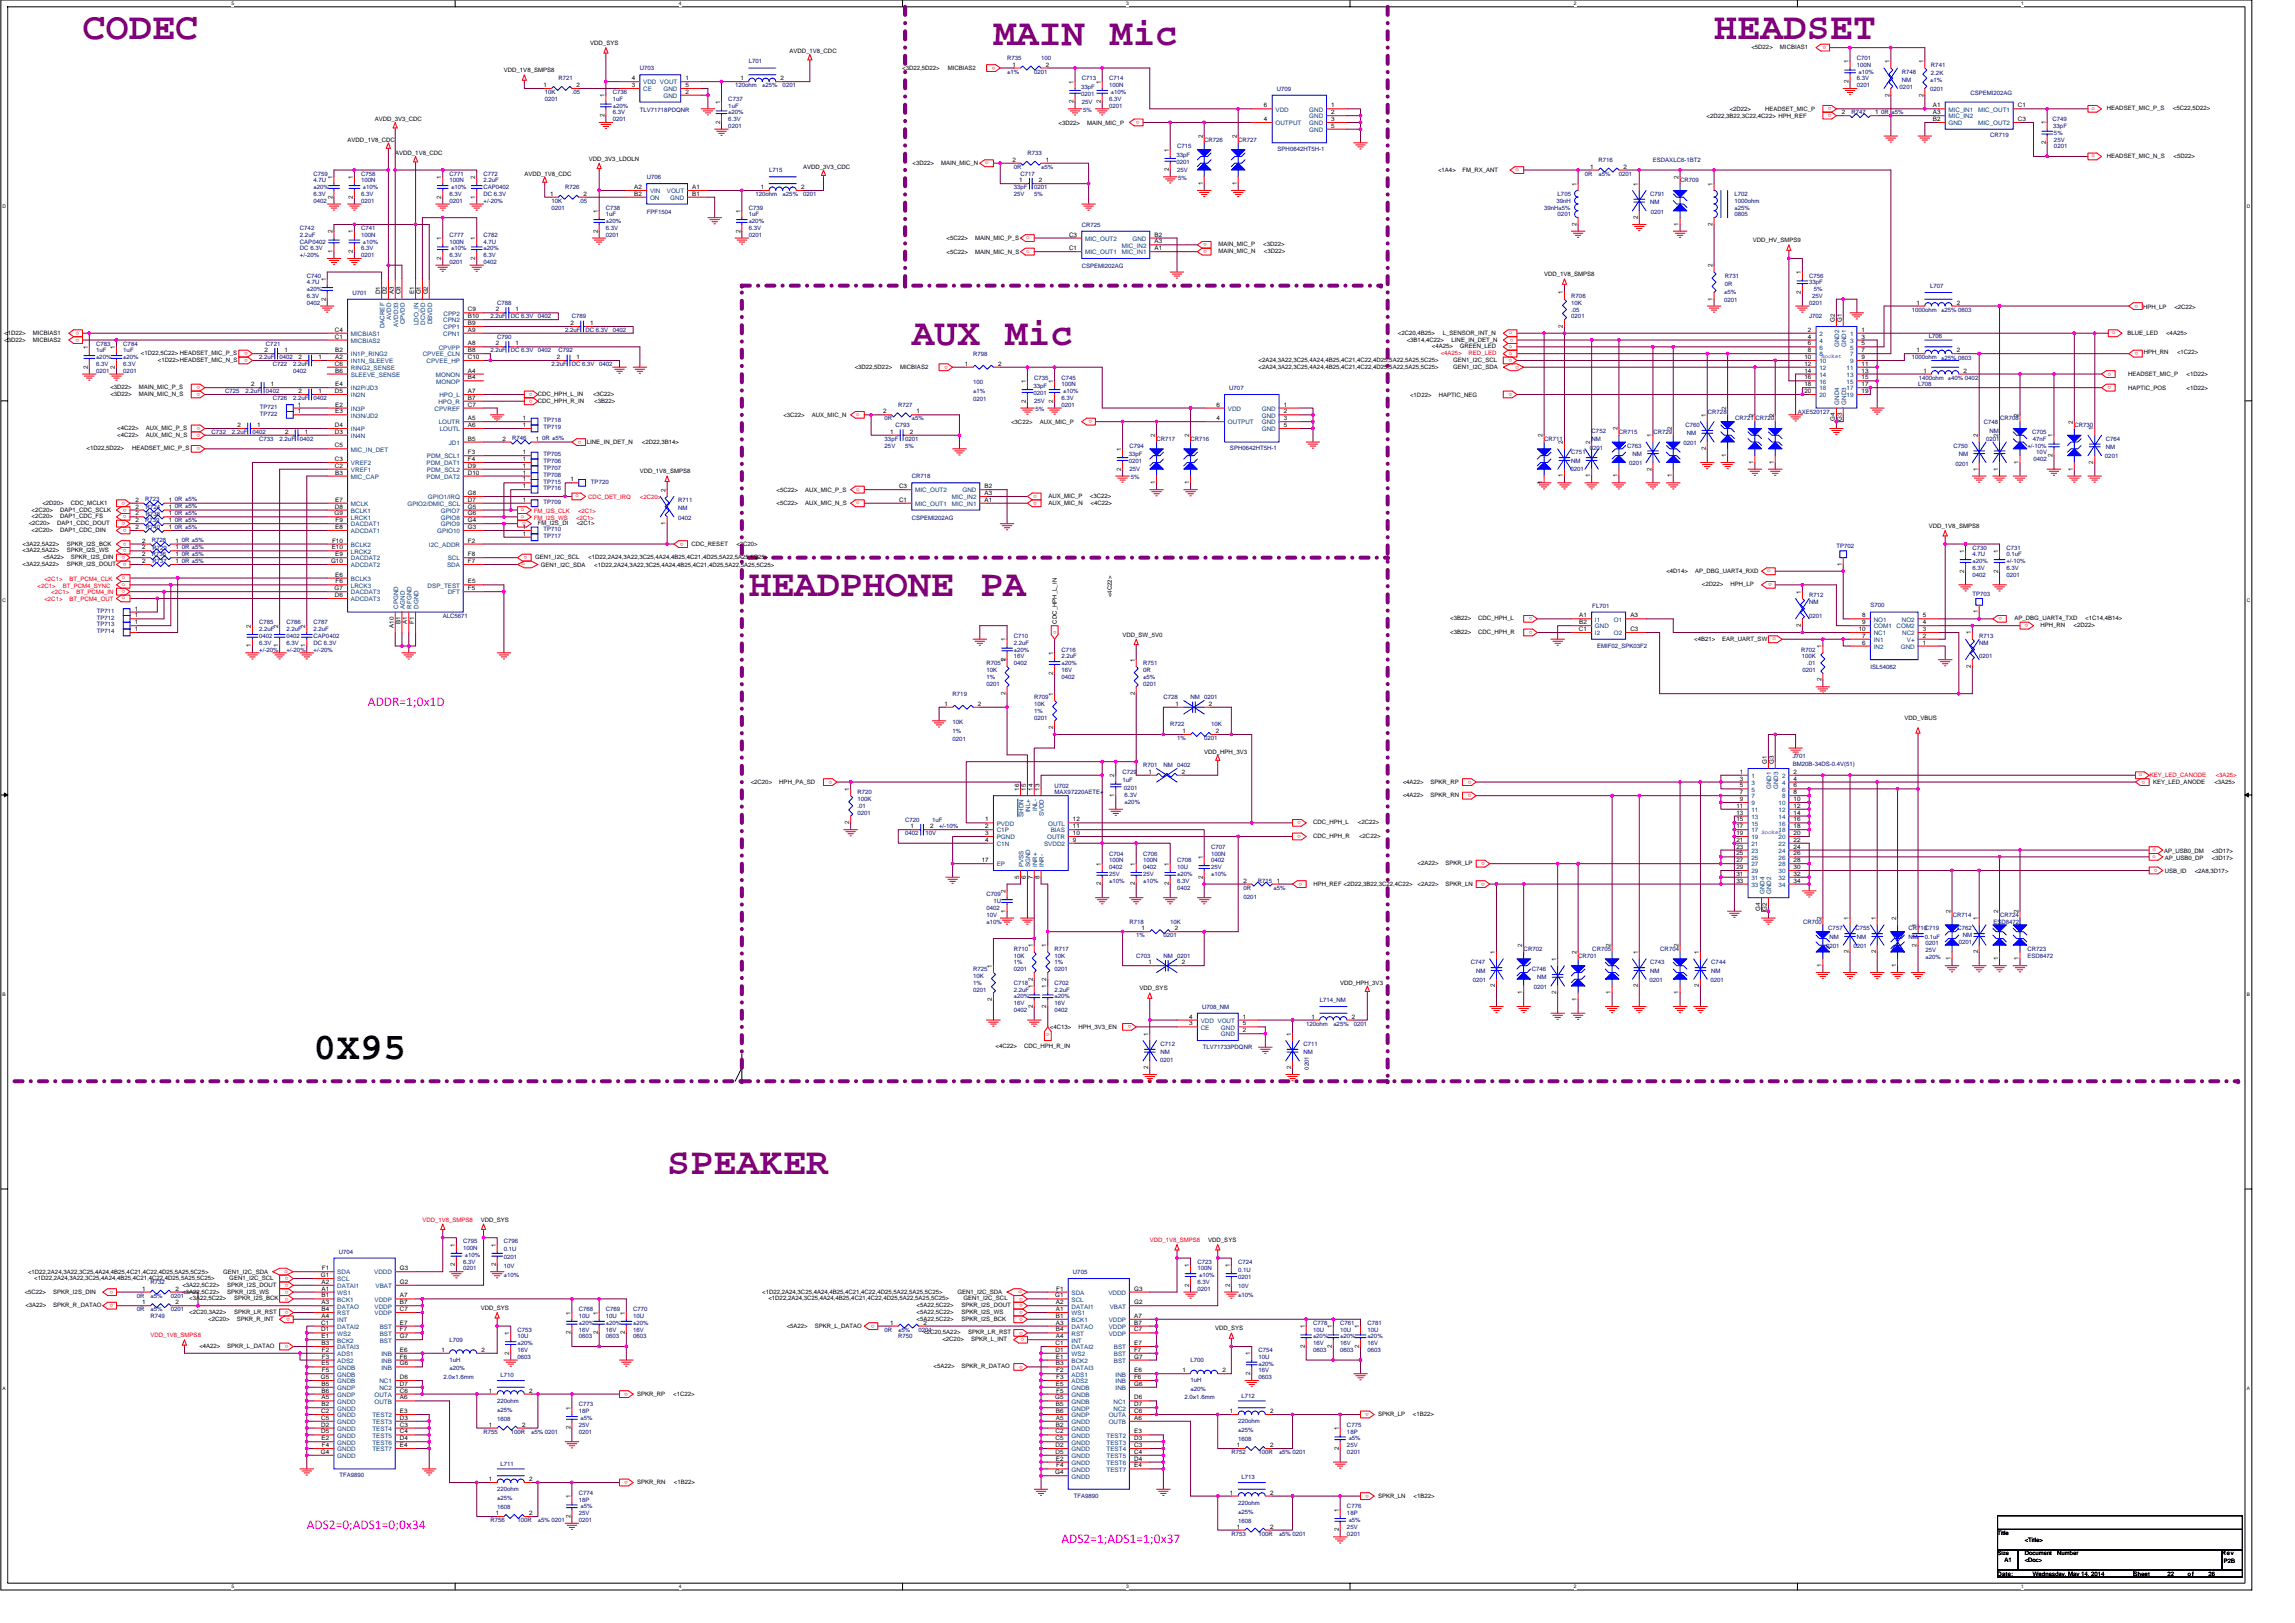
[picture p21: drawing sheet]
<svg xmlns="http://www.w3.org/2000/svg" width="420mm" height="297mm" viewBox="0 0 420 297" stroke-linecap="round" stroke-linejoin="round" font-family="sans-serif">
<defs><g id="words">
<g font-size="7" fill="#800080">
<text x="15.1" y="7">CODEC</text>
<text x="181.9" y="8.3">MAIN Mic</text>
<text x="313.8" y="7">HEADSET</text>
<text x="166.9" y="63.1">AUX Mic</text>
<text x="137.1" y="109.1">HEADPHONE</text>
<text x="179.5" y="109.1">PA</text>
<text x="122.1" y="214.9">SPEAKER</text>
</g>
<text font-size="7" x="57.4" y="193.7">0X95</text>
<g font-size="2.5" fill="#f0f">
<text x="67.4" y="129.3">ADDR=1;0x1D</text>
<text x="56.2" y="279.9">ADS2=0;ADS1=0;0x34</text>
<text x="194.3" y="282.4">ADS2=1;ADS1=1;0x37</text>
</g>
<g font-size="1.1">
<text x="108.1" y="8.2">VDD_SYS</text>
<text x="144.5" y="9.7">AVDD_1V8_CDC</text>
<text x="320.6" y="9">&lt;5D22&gt;</text>
<text x="325.9" y="9">MICBIAS1</text>
<text x="338.4" y="11.6" transform="rotate(-90 338.4 11.6)">1</text>
<text x="345.9" y="11.6" transform="rotate(-90 345.9 11.6)">1</text>
<text x="352.1" y="11.6" transform="rotate(-90 352.1 11.6)">1</text>
<text x="92.3" y="13.2">VDD_1V8_SMPS8</text>
<text x="99.5" y="15.9">1</text>
<text x="105.6" y="15.9">2</text>
<text x="110.6" y="17.8" transform="rotate(-90 110.6 17.8)">1</text>
<text x="115.6" y="15.9">3</text>
<text x="115.6" y="14.7">4</text>
<text x="125.5" y="17.1">2</text>
<text x="125.5" y="15.9">5</text>
<text x="125.5" y="14.7">1</text>
<text x="135.6" y="14.7">1</text>
<text x="142.9" y="14.7">2</text>
<text x="165.2" y="12.7">&lt;3D22,5D22&gt;</text>
<text x="173.5" y="12.7">MICBIAS2</text>
<text x="185.3" y="12.2">1</text>
<text x="191.5" y="12.2">2</text>
<text x="196.5" y="15.3" transform="rotate(-90 196.5 15.3)">1</text>
<text x="201.5" y="15.3" transform="rotate(-90 201.5 15.3)">1</text>
<text x="338.4" y="15.2" transform="rotate(-90 338.4 15.2)">2</text>
<text x="345.9" y="17.7" transform="rotate(-90 345.9 17.7)">2</text>
<text x="352.1" y="17.7" transform="rotate(-90 352.1 17.7)">2</text>
<text x="68.6" y="22.2">AVDD_3V3_CDC</text>
<text x="110.6" y="21.4" transform="rotate(-90 110.6 21.4)">2</text>
<text x="131.8" y="22.7" transform="rotate(-90 131.8 22.7)">2</text>
<text x="131.8" y="19" transform="rotate(-90 131.8 19)">1</text>
<text x="193.8" y="22.8">&lt;3D22&gt;</text>
<text x="196.5" y="18.9" transform="rotate(-90 196.5 18.9)">2</text>
<text x="199" y="22.8">MAIN_MIC_P</text>
<text x="201.5" y="18.9" transform="rotate(-90 201.5 18.9)">2</text>
<text x="231.4" y="19.6">6</text>
<text x="231.4" y="22.1">4</text>
<text x="243.7" y="23.4">5</text>
<text x="243.7" y="22.1">3</text>
<text x="243.7" y="20.9">2</text>
<text x="243.7" y="19.6">1</text>
<text x="312.4" y="21.5">&lt;2D22,3B22,3C22,4C22&gt; HPH_REF</text>
<text x="316.7" y="20.3">&lt;2D22&gt;</text>
<text x="323.1" y="20.3">HEADSET_MIC_P</text>
<text x="337.2" y="20.9">2</text>
<text x="343.3" y="20.9">1</text>
<text x="353.9" y="19.6">A1</text>
<text x="353.9" y="20.9">A3</text>
<text x="353.9" y="22.1">B2</text>
<text x="369.4" y="22.1">C3</text>
<text x="369.4" y="19.6">C1</text>
<text x="374.5" y="22.8" transform="rotate(-90 374.5 22.8)">1</text>
<text x="385.7" y="20.2">HEADSET_MIC_P_S</text>
<text x="397.8" y="20.2">&lt;5C22,5D22&gt;</text>
<text x="63.6" y="25.9">AVDD_1V8_CDC</text>
<text x="72.4" y="28.4">AVDD_1V8_CDC</text>
<text x="107.8" y="29.4">VDD_3V3_LDOLN</text>
<text x="185.3" y="29.6">2</text>
<text x="191.5" y="29.6">1</text>
<text x="214" y="27.8" transform="rotate(-90 214 27.8)">1</text>
<text x="220.2" y="25.3" transform="rotate(-90 220.2 25.3)">2</text>
<text x="226.4" y="25.3" transform="rotate(-90 226.4 25.3)">2</text>
<text x="374.5" y="26.4" transform="rotate(-90 374.5 26.4)">2</text>
<text x="385.7" y="28.9">HEADSET_MIC_N_S</text>
<text x="397.9" y="28.9">&lt;5D22&gt;</text>
<text x="60.9" y="32.7" transform="rotate(-90 60.9 32.7)">1</text>
<text x="64.6" y="32.7" transform="rotate(-90 64.6 32.7)">1</text>
<text x="80.8" y="32.7" transform="rotate(-90 80.8 32.7)">1</text>
<text x="87" y="32.7" transform="rotate(-90 87 32.7)">2</text>
<text x="96" y="32.1">AVDD_1V8_CDC</text>
<text x="100.7" y="35.8">1</text>
<text x="106.8" y="35.8">2</text>
<text x="116.1" y="34.6">A2</text>
<text x="116.1" y="35.8">B2</text>
<text x="126.7" y="35.8">B1</text>
<text x="126.7" y="34.6">A1</text>
<text x="139.3" y="34.6">1</text>
<text x="146.7" y="34.6">2</text>
<text x="147" y="30.9">AVDD_3V3_CDC</text>
<text x="167.1" y="30.3">&lt;3D22&gt;</text>
<text x="172.3" y="30.3">MAIN_MIC_N</text>
<text x="186.6" y="33.3">1</text>
<text x="190.2" y="33.3">2</text>
<text x="214" y="31.4" transform="rotate(-90 214 31.4)">2</text>
<text x="220.2" y="33.9" transform="rotate(-90 220.2 33.9)">1</text>
<text x="226.4" y="33.9" transform="rotate(-90 226.4 33.9)">1</text>
<text x="263.3" y="31.5">&lt;1A4&gt;</text>
<text x="267.7" y="31.5">FM_RX_ANT</text>
<text x="288.6" y="34" transform="rotate(-90 288.6 34)">1</text>
<text x="291.1" y="30.8">1</text>
<text x="297.3" y="30.8">2</text>
<text x="299.8" y="34" transform="rotate(-90 299.8 34)">1</text>
<text x="307.3" y="32.7" transform="rotate(-90 307.3 32.7)">2</text>
<text x="313.5" y="34" transform="rotate(-90 313.5 34)">1</text>
<text x="60.9" y="36.4" transform="rotate(-90 60.9 36.4)">2</text>
<text x="64.6" y="36.4" transform="rotate(-90 64.6 36.4)">2</text>
<text x="80.8" y="36.4" transform="rotate(-90 80.8 36.4)">2</text>
<text x="87" y="36.4" transform="rotate(-90 87 36.4)">1</text>
<text x="109.4" y="39" transform="rotate(-90 109.4 39)">1</text>
<text x="135.5" y="39" transform="rotate(-90 135.5 39)">1</text>
<text x="288.6" y="41.3" transform="rotate(-90 288.6 41.3)">2</text>
<text x="299.8" y="40.1" transform="rotate(-90 299.8 40.1)">2</text>
<text x="307.3" y="41.3" transform="rotate(-90 307.3 41.3)">1</text>
<text x="313.5" y="41.3" transform="rotate(-90 313.5 41.3)">2</text>
<text x="60.9" y="46.3" transform="rotate(-90 60.9 46.3)">1</text>
<text x="60.9" y="42.7" transform="rotate(-90 60.9 42.7)">2</text>
<text x="64.6" y="46.3" transform="rotate(-90 64.6 46.3)">2</text>
<text x="64.6" y="42.7" transform="rotate(-90 64.6 42.7)">1</text>
<text x="80.8" y="47.6" transform="rotate(-90 80.8 47.6)">2</text>
<text x="80.8" y="43.9" transform="rotate(-90 80.8 43.9)">1</text>
<text x="87" y="47.6" transform="rotate(-90 87 47.6)">2</text>
<text x="87" y="43.9" transform="rotate(-90 87 43.9)">1</text>
<text x="109.4" y="42.6" transform="rotate(-90 109.4 42.6)">2</text>
<text x="135.5" y="42.6" transform="rotate(-90 135.5 42.6)">2</text>
<text x="173.3" y="44">&lt;5C22&gt;</text>
<text x="173.3" y="46.4">&lt;5C22&gt;</text>
<text x="178.5" y="44">MAIN_MIC_P_S</text>
<text x="178.5" y="46.4">MAIN_MIC_N_S</text>
<text x="195.7" y="43.3">C3</text>
<text x="195.7" y="45.8">C1</text>
<text x="211.4" y="43.3">B2</text>
<text x="211.4" y="45.8">A1</text>
<text x="211.4" y="44.5">A3</text>
<text x="223.1" y="46.3">MAIN_MIC_N</text>
<text x="223.1" y="45.1">MAIN_MIC_P</text>
<text x="231.3" y="45.1">&lt;3D22&gt;</text>
<text x="231.4" y="46.3">&lt;3D22&gt;</text>
<text x="320.9" y="44.3">VDD_HV_SMPS9</text>
<text x="59.6" y="51.4" transform="rotate(-90 59.6 51.4)">1</text>
<text x="69.6" y="53.9" transform="rotate(-90 69.6 53.9)">D1</text>
<text x="70.8" y="53.9" transform="rotate(-90 70.8 53.9)">D2</text>
<text x="72.1" y="53.9" transform="rotate(-90 72.1 53.9)">A3</text>
<text x="73.3" y="53.9" transform="rotate(-90 73.3 53.9)">C8</text>
<text x="75.8" y="53.9" transform="rotate(-90 75.8 53.9)">E1</text>
<text x="77.1" y="53.9" transform="rotate(-90 77.1 53.9)">G1</text>
<text x="78.3" y="53.9" transform="rotate(-90 78.3 53.9)">G2</text>
<text x="282.7" y="50.5">VDD_1V8_SMPS8</text>
<text x="286.1" y="53.9" transform="rotate(-90 286.1 53.9)">1</text>
<text x="313.5" y="48.9" transform="rotate(-90 313.5 48.9)">2</text>
<text x="329.7" y="53.8" transform="rotate(-90 329.7 53.8)">2</text>
<text x="329.7" y="50.2" transform="rotate(-90 329.7 50.2)">1</text>
<text x="59.6" y="55" transform="rotate(-90 59.6 55)">2</text>
<text x="85.7" y="57">C9</text>
<text x="85.7" y="59.5">B9</text>
<text x="85.7" y="58.2">B10</text>
<text x="90.8" y="57">2</text>
<text x="94.4" y="57">1</text>
<text x="104.4" y="59.5">2</text>
<text x="108.1" y="59.5">1</text>
<text x="313.5" y="55" transform="rotate(-90 313.5 55)">1</text>
<text x="335.9" y="58.9" transform="rotate(-90 335.9 58.9)">G2</text>
<text x="337.2" y="58.9" transform="rotate(-90 337.2 58.9)">G1</text>
<text x="350.9" y="55.7">1</text>
<text x="358.2" y="55.7">2</text>
<text x="392.3" y="56.5">HPH_LP</text>
<text x="398.1" y="56.5">&lt;2C22&gt;</text>
<text x=".8" y="61.3">&lt;1D22&gt;</text>
<text x=".8" y="62.5">&lt;3D22&gt;</text>
<text x="6" y="61.3">MICBIAS1</text>
<text x="6" y="62.5">MICBIAS2</text>
<text x="16.1" y="63.9" transform="rotate(-90 16.1 63.9)">1</text>
<text x="21" y="63.9" transform="rotate(-90 21 63.9)">1</text>
<text x="25.8" y="65">&lt;1D22,5C22&gt; HEADSET_MIC_P_S</text>
<text x="48.4" y="64.5">2</text>
<text x="52.1" y="64.5">1</text>
<text x="54.7" y="65.7">2</text>
<text x="58.3" y="65.7">1</text>
<text x="61.3" y="60.7">C4</text>
<text x="61.3" y="62">C1</text>
<text x="61.4" y="64.5">B2</text>
<text x="61.4" y="65.7">A2</text>
<text x="85.7" y="60.7">A9</text>
<text x="85.7" y="63.2">A8</text>
<text x="85.7" y="64.5">B8</text>
<text x="85.7" y="65.7">C10</text>
<text x="90.8" y="63.2">2</text>
<text x="94.4" y="63.2">1</text>
<text x="102" y="65.7">2</text>
<text x="105.6" y="65.7">1</text>
<text x="255.9" y="61.3">&lt;2C20,4B25&gt;</text>
<text x="257.5" y="62.6">&lt;3B14,4C22&gt;</text>
<text x="262.2" y="63.8">&lt;4A25&gt;</text>
<text x="264.1" y="61.3">L_SENSOR_INT_N</text>
<text x="265.8" y="62.6">LINE_IN_DET_N</text>
<text x="267.3" y="63.8">GREEN_LED</text>
<text x="286.1" y="60" transform="rotate(-90 286.1 60)">2</text>
<text x="330.3" y="65.7">10</text>
<text x="331" y="60.7">2</text>
<text x="331" y="62">4</text>
<text x="331" y="63.2">6</text>
<text x="331" y="64.5">8</text>
<text x="340.8" y="60.7">1</text>
<text x="340.8" y="62">3</text>
<text x="340.8" y="63.2">5</text>
<text x="340.8" y="64.5">7</text>
<text x="340.8" y="65.7">9</text>
<text x="350.9" y="64.5">1</text>
<text x="358.2" y="64.5">2</text>
<text x="389.5" y="61.3">BLUE_LED</text>
<text x="392.5" y="64.9">HPH_RN</text>
<text x="396.6" y="61.3">&lt;4A25&gt;</text>
<text x="398.6" y="64.9">&lt;1C22&gt;</text>
<text x="16.1" y="67.5" transform="rotate(-90 16.1 67.5)">2</text>
<text x="20.2" y="71.2">&lt;3D22&gt;</text>
<text x="21" y="67.5" transform="rotate(-90 21 67.5)">2</text>
<text x="25.4" y="71.2">MAIN_MIC_P_S</text>
<text x="28.9" y="66.2">&lt;1D22&gt;HEADSET_MIC_N_S</text>
<text x="46" y="70.7">2</text>
<text x="49.6" y="70.7">1</text>
<text x="54.7" y="71.9">2</text>
<text x="58.3" y="71.9">1</text>
<text x="61.3" y="66.9">C6</text>
<text x="61.3" y="71.9">D5</text>
<text x="61.4" y="68.2">B6</text>
<text x="61.4" y="70.7">E4</text>
<text x="85.7" y="68.2">A4</text>
<text x="85.7" y="71.9">A7</text>
<text x="85.7" y="69.4">B4</text>
<text x="156.5" y="67.5">&lt;3D22,5D22&gt;</text>
<text x="164.8" y="67.5">MICBIAS2</text>
<text x="176.6" y="66.9">1</text>
<text x="182.7" y="66.9">2</text>
<text x="187.8" y="70.1" transform="rotate(-90 187.8 70.1)">1</text>
<text x="192.8" y="70.1" transform="rotate(-90 192.8 70.1)">1</text>
<text x="230.4" y="66.2">&lt;2A24,3A22,3C25,4A24,4B25,4C21,4C22,4D25,5A22,5A25,5C25&gt;</text>
<text x="230.4" y="67.5">&lt;2A24,3A22,3C25,4A24,4B25,4C21,4C22,4D25,5A22,5A25,5C25&gt;</text>
<text x="266" y="66.2">GEN1_I2C_SCL</text>
<text x="266" y="67.5">GEN1_I2C_SDA</text>
<text x="330.3" y="66.9">12</text>
<text x="330.3" y="68.2">14</text>
<text x="330.3" y="69.4">16</text>
<text x="330.3" y="70.7">18</text>
<text x="330.3" y="71.9">20</text>
<text x="340.8" y="66.9">11</text>
<text x="340.8" y="68.2">13</text>
<text x="340.8" y="69.4">15</text>
<text x="340.8" y="70.7">17</text>
<text x="340.8" y="71.9">19</text>
<text x="352.1" y="68.2">1</text>
<text x="359.5" y="68.2">2</text>
<text x="389.6" y="68.9">HEADSET_MIC_P</text>
<text x="389.6" y="71.3">HAPTIC_POS</text>
<text x="400.3" y="68.9">&lt;1D22&gt;</text>
<text x="400.3" y="71.3">&lt;1D22&gt;</text>
<text x="20.2" y="72.5">&lt;3D22&gt;</text>
<text x="25.4" y="72.5">MAIN_MIC_N_S</text>
<text x="54.6" y="75.6">1</text>
<text x="54.6" y="74.4">1</text>
<text x="61.4" y="74.4">E2</text>
<text x="61.4" y="75.6">E3</text>
<text x="85.7" y="74.4">C7</text>
<text x="85.7" y="76.9">A5</text>
<text x="85.7" y="73.2">B7</text>
<text x="95.7" y="76.9">1</text>
<text x="98.5" y="73.7">CDC_HPH_R_IN</text>
<text x="98.5" y="72.5">CDC_HPH_L_IN</text>
<text x="108.6" y="72.5">&lt;3C22&gt;</text>
<text x="108.8" y="73.7">&lt;3B22&gt;</text>
<text x="143.4" y="76.3">&lt;3C22&gt;</text>
<text x="148.6" y="76.3">AUX_MIC_N</text>
<text x="161.7" y="75.6">2</text>
<text x="167.8" y="75.6">1</text>
<text x="185.1" y="77.6">&lt;3C22&gt;</text>
<text x="187.8" y="73.7" transform="rotate(-90 187.8 73.7)">2</text>
<text x="190.3" y="77.6">AUX_MIC_P</text>
<text x="192.8" y="73.7" transform="rotate(-90 192.8 73.7)">2</text>
<text x="222.7" y="74.4">6</text>
<text x="222.7" y="76.9">4</text>
<text x="235" y="76.9">3</text>
<text x="235" y="75.6">2</text>
<text x="235" y="74.4">1</text>
<text x="258.2" y="72.6">&lt;1D22&gt;</text>
<text x="263.4" y="72.6">HAPTIC_NEG</text>
<text x="312.3" y="76.3" transform="rotate(-90 312.3 76.3)">1</text>
<text x="316" y="75.1" transform="rotate(-90 316 75.1)">2</text>
<text x="321" y="76.3" transform="rotate(-90 321 76.3)">2</text>
<text x="324.7" y="76.3" transform="rotate(-90 324.7 76.3)">2</text>
<text x="335.9" y="77.1" transform="rotate(-90 335.9 77.1)">G4</text>
<text x="337.2" y="77.1" transform="rotate(-90 337.2 77.1)">G3</text>
<text x="369.5" y="76.3" transform="rotate(-90 369.5 76.3)">2</text>
<text x="379.5" y="77.6" transform="rotate(-90 379.5 77.6)">2</text>
<text x="15.8" y="82.4">&lt;1D22,5D22&gt;</text>
<text x="21.5" y="78.7">&lt;4C22&gt;</text>
<text x="21.5" y="79.9">&lt;4C22&gt;</text>
<text x="24.2" y="82.4">HEADSET_MIC_P_S</text>
<text x="26.7" y="78.7">AUX_MIC_P_S</text>
<text x="26.7" y="79.9">AUX_MIC_N_S</text>
<text x="43.5" y="78.1">2</text>
<text x="47.1" y="78.1">1</text>
<text x="52.2" y="79.4">2</text>
<text x="55.8" y="79.4">1</text>
<text x="61.3" y="78.1">D4</text>
<text x="61.3" y="79.4">D3</text>
<text x="61.3" y="81.9">C5</text>
<text x="85.7" y="80.6">B5</text>
<text x="85.7" y="83.1">F3</text>
<text x="85.7" y="78.1">A6</text>
<text x="92" y="80.6">2</text>
<text x="95.7" y="83.1">1</text>
<text x="95.7" y="78.1">1</text>
<text x="98.1" y="80.6">1</text>
<text x="107.5" y="81.2">LINE_IN_DET_N</text>
<text x="117.5" y="81.2">&lt;2D22,3B14&gt;</text>
<text x="163" y="79.4">1</text>
<text x="166.6" y="79.4">2</text>
<text x="205.2" y="82.5" transform="rotate(-90 205.2 82.5)">1</text>
<text x="211.5" y="80" transform="rotate(-90 211.5 80)">2</text>
<text x="217.7" y="80" transform="rotate(-90 217.7 80)">2</text>
<text x="235" y="78.1">5</text>
<text x="282.4" y="80" transform="rotate(-90 282.4 80)">2</text>
<text x="286.1" y="81.3" transform="rotate(-90 286.1 81.3)">2</text>
<text x="291.1" y="81.3" transform="rotate(-90 291.1 81.3)">2</text>
<text x="296.1" y="78.8" transform="rotate(-90 296.1 78.8)">2</text>
<text x="302.3" y="80" transform="rotate(-90 302.3 80)">1</text>
<text x="306.1" y="78.8" transform="rotate(-90 306.1 78.8)">2</text>
<text x="312.3" y="82.4" transform="rotate(-90 312.3 82.4)">2</text>
<text x="316" y="83.7" transform="rotate(-90 316 83.7)">1</text>
<text x="362.1" y="80" transform="rotate(-90 362.1 80)">2</text>
<text x="365.8" y="80" transform="rotate(-90 365.8 80)">2</text>
<text x="375.8" y="83.7" transform="rotate(-90 375.8 83.7)">2</text>
<text x="375.8" y="80" transform="rotate(-90 375.8 80)">1</text>
<text x="383.2" y="78.8" transform="rotate(-90 383.2 78.8)">1</text>
<text x="61.3" y="85.6">C2</text>
<text x="61.3" y="84.4">C3</text>
<text x="61.4" y="86.8">B3</text>
<text x="85.7" y="85.6">D9</text>
<text x="85.7" y="84.4">F4</text>
<text x="85.7" y="86.8">D10</text>
<text x="95.7" y="84.4">1</text>
<text x="95.7" y="85.6">1</text>
<text x="95.7" y="86.8">1</text>
<text x="95.7" y="88.1">1</text>
<text x="95.7" y="89.3">1</text>
<text x="104.4" y="88.1">1</text>
<text x="117.1" y="86.7">VDD_1V8_SMPS8</text>
<text x="164.6" y="89.3">C3</text>
<text x="180.2" y="89.3">B2</text>
<text x="205.2" y="86.1" transform="rotate(-90 205.2 86.1)">2</text>
<text x="211.5" y="88.6" transform="rotate(-90 211.5 88.6)">1</text>
<text x="217.7" y="88.6" transform="rotate(-90 217.7 88.6)">1</text>
<text x="282.4" y="88.6" transform="rotate(-90 282.4 88.6)">1</text>
<text x="286.1" y="87.4" transform="rotate(-90 286.1 87.4)">1</text>
<text x="291.1" y="87.4" transform="rotate(-90 291.1 87.4)">1</text>
<text x="296.1" y="87.4" transform="rotate(-90 296.1 87.4)">1</text>
<text x="302.3" y="86.1" transform="rotate(-90 302.3 86.1)">2</text>
<text x="306.1" y="87.4" transform="rotate(-90 306.1 87.4)">1</text>
<text x="321" y="84.9" transform="rotate(-90 321 84.9)">1</text>
<text x="324.7" y="84.9" transform="rotate(-90 324.7 84.9)">1</text>
<text x="362.1" y="86.1" transform="rotate(-90 362.1 86.1)">1</text>
<text x="365.8" y="86.1" transform="rotate(-90 365.8 86.1)">1</text>
<text x="369.5" y="84.9" transform="rotate(-90 369.5 84.9)">1</text>
<text x="379.5" y="86.1" transform="rotate(-90 379.5 86.1)">1</text>
<text x="383.2" y="84.9" transform="rotate(-90 383.2 84.9)">2</text>
<text x="5.8" y="93.6">&lt;2C20&gt;</text>
<text x="5.8" y="94.9">&lt;2C20&gt;</text>
<text x="7.8" y="92.4">&lt;2D20&gt;</text>
<text x="11" y="93.6">DAP1_CDC_SCLK</text>
<text x="11" y="94.9">DAP1_CDC_FS</text>
<text x="13" y="92.4">CDC_MCLK1</text>
<text x="24.8" y="91.8">2</text>
<text x="24.8" y="94.3">2</text>
<text x="24.8" y="95.6">2</text>
<text x="24.8" y="93.1">2</text>
<text x="30.9" y="91.8">1</text>
<text x="30.9" y="94.3">1</text>
<text x="30.9" y="95.6">1</text>
<text x="30.9" y="93.1">1</text>
<text x="61.2" y="94.3">G9</text>
<text x="61.3" y="93.1">D8</text>
<text x="61.4" y="91.8">E7</text>
<text x="61.4" y="95.6">F9</text>
<text x="85.7" y="90.6">G8</text>
<text x="85.7" y="93.1">G5</text>
<text x="85.7" y="94.3">G6</text>
<text x="85.7" y="95.6">G4</text>
<text x="85.7" y="91.8">D7</text>
<text x="95.7" y="91.8">1</text>
<text x="121.9" y="90" transform="rotate(-90 121.9 90)">2</text>
<text x="142.2" y="90">&lt;5C22&gt;</text>
<text x="142.2" y="92.5">&lt;5C22&gt;</text>
<text x="147.4" y="90">AUX_MIC_P_S</text>
<text x="147.4" y="92.5">AUX_MIC_N_S</text>
<text x="164.6" y="91.8">C1</text>
<text x="180.2" y="91.8">A1</text>
<text x="180.2" y="90.6">A3</text>
<text x="191.9" y="91.1">AUX_MIC_P</text>
<text x="191.9" y="92.4">AUX_MIC_N</text>
<text x="199.5" y="91.1">&lt;3C22&gt;</text>
<text x="199.7" y="92.4">&lt;4C22&gt;</text>
<text x="4.1" y="99.8">&lt;3A22,5A22&gt;</text>
<text x="4.1" y="101.1">&lt;3A22,5A22&gt;</text>
<text x="5.3" y="96.1">&lt;2C20&gt;</text>
<text x="5.8" y="97.3">&lt;2C20&gt;</text>
<text x="10.5" y="96.1">DAP1_CDC_DOUT</text>
<text x="11" y="97.3">DAP1_CDC_DIN</text>
<text x="12.2" y="99.8">SPKR_I2S_BCK</text>
<text x="12.2" y="101.1">SPKR_I2S_WS</text>
<text x="24.8" y="96.8">2</text>
<text x="26" y="99.3">2</text>
<text x="26" y="100.5">2</text>
<text x="26" y="101.8">2</text>
<text x="30.9" y="96.8">1</text>
<text x="32.1" y="99.3">1</text>
<text x="32.1" y="100.5">1</text>
<text x="32.1" y="101.8">1</text>
<text x="60.7" y="100.5">E10</text>
<text x="60.8" y="99.3">F10</text>
<text x="61.4" y="96.8">E8</text>
<text x="61.4" y="101.8">E9</text>
<text x="85.7" y="101.8">F8</text>
<text x="85.7" y="96.8">G3</text>
<text x="85.7" y="99.3">F2</text>
<text x="95.7" y="96.8">1</text>
<text x="95.7" y="98">1</text>
<text x="98.5" y="96.1">FM_I2S_DI</text>
<text x="105.6" y="96.1">&lt;2C1&gt;</text>
<text x="121.9" y="96.1" transform="rotate(-90 121.9 96.1)">1</text>
<text x="126.6" y="99.8">CDC_RESET</text>
<text x="134.8" y="99.8">&lt;2C20&gt;</text>
<text x="353.1" y="96.6">VDD_1V8_SMPS8</text>
<text x="359.6" y="101.2" transform="rotate(-90 359.6 101.2)">1</text>
<text x="365.8" y="101.2" transform="rotate(-90 365.8 101.2)">1</text>
<text x="4.1" y="103.6">&lt;3A22,5A22&gt;</text>
<text x="7.9" y="102.3">&lt;5A22&gt;</text>
<text x="12.2" y="103.6">SPKR_I2S_DOUT</text>
<text x="13" y="102.3">SPKR_I2S_DIN</text>
<text x="26" y="103">2</text>
<text x="32.1" y="103">1</text>
<text x="60.6" y="103">G10</text>
<text x="61.4" y="105.5">E6</text>
<text x="61.4" y="106.8">F6</text>
<text x="85.7" y="103">F7</text>
<text x="85.7" y="106.8">E5</text>
<text x="98" y="102.3">GEN1_I2C_SCL</text>
<text x="99" y="103.7">GEN1_I2C_SDA</text>
<text x="107.7" y="102.3">&lt;1D22,2A24,3A22,3C25,4A24,4B25,4C21,4D25,5A22,5A25,5C25&gt;</text>
<text x="108.8" y="103.7">&lt;1D22,2A24,3A22,3C25,4A24,4B25,4C21,4D25,5A22,5A25,5C25&gt;</text>
<text x="305.1" y="104.9">&lt;4D14&gt;</text>
<text x="310.3" y="104.9">AP_DBG_UART4_RXD</text>
<text x="311.6" y="107.3">&lt;2D22&gt;</text>
<text x="316.8" y="107.3">HPH_LP</text>
<text x="337.2" y="103.6" transform="rotate(-90 337.2 103.6)">1</text>
<text x="359.6" y="104.8" transform="rotate(-90 359.6 104.8)">2</text>
<text x="365.8" y="104.8" transform="rotate(-90 365.8 104.8)">2</text>
<text x="24.7" y="111.7">1</text>
<text x="24.7" y="113">1</text>
<text x="61.2" y="108">G7</text>
<text x="61.3" y="109.3">D6</text>
<text x="85.7" y="108">F5</text>
<text x="203.5" y="109.3" transform="rotate(-90 203.5 109.3)">&lt;4C22&gt;</text>
<text x="265.5" y="113.5">&lt;3B22&gt;</text>
<text x="270.6" y="113.5">CDC_HPH_L</text>
<text x="289.1" y="113">A1</text>
<text x="298.5" y="113">A3</text>
<text x="329.7" y="108.7" transform="rotate(-90 329.7 108.7)">1</text>
<text x="340.9" y="113">8</text>
<text x="352" y="113">5</text>
<text x="362.1" y="112.3" transform="rotate(-90 362.1 112.3)">1</text>
<text x="368.8" y="113.5">AP_DBG_UART4_TXD</text>
<text x="381.7" y="113.5">&lt;1C14,4B14&gt;</text>
<text x="24.7" y="115.5">1</text>
<text x="24.7" y="114.2">1</text>
<text x="45.9" y="118.5" transform="rotate(-90 45.9 118.5)">1</text>
<text x="45.9" y="114.9" transform="rotate(-90 45.9 114.9)">2</text>
<text x="50.9" y="118.5" transform="rotate(-90 50.9 118.5)">1</text>
<text x="50.9" y="114.9" transform="rotate(-90 50.9 114.9)">2</text>
<text x="55.9" y="118.5" transform="rotate(-90 55.9 118.5)">1</text>
<text x="55.9" y="114.9" transform="rotate(-90 55.9 114.9)">2</text>
<text x="72.1" y="114.9" transform="rotate(-90 72.1 114.9)">A10</text>
<text x="73.3" y="114.3" transform="rotate(-90 73.3 114.3)">B1</text>
<text x="74.6" y="114.3" transform="rotate(-90 74.6 114.3)">A1</text>
<text x="75.8" y="114.2" transform="rotate(-90 75.8 114.2)">F1</text>
<text x="184.1" y="117.4" transform="rotate(-90 184.1 117.4)">1</text>
<text x="192.8" y="119.9" transform="rotate(-90 192.8 119.9)">1</text>
<text x="193.5" y="114.1" transform="rotate(-90 193.5 114.1)">CDC_HPH_L_IN</text>
<text x="205.5" y="116.5">VDD_SW_5V0</text>
<text x="265.5" y="116">&lt;3B22&gt;</text>
<text x="270.6" y="116">CDC_HPH_R</text>
<text x="289.1" y="115.5">C1</text>
<text x="289.1" y="114.2">B2</text>
<text x="298.5" y="115.5">C3</text>
<text x="310.2" y="117.4">&lt;4B21&gt;</text>
<text x="315.3" y="117.4">EAR_UART_SW</text>
<text x="329.7" y="114.8" transform="rotate(-90 329.7 114.8)">2</text>
<text x="333.4" y="118.6" transform="rotate(-90 333.4 118.6)">1</text>
<text x="340.3" y="115.5">10</text>
<text x="340.9" y="118">6</text>
<text x="340.9" y="116.7">7</text>
<text x="340.9" y="114.2">9</text>
<text x="352" y="114.2">4</text>
<text x="352" y="116.7">2</text>
<text x="352" y="115.5">3</text>
<text x="352" y="118">1</text>
<text x="360.8" y="116.1" transform="rotate(-90 360.8 116.1)">1</text>
<text x="373.5" y="114.8">HPH_RN</text>
<text x="379.6" y="114.8">&lt;2D22&gt;</text>
<text x="184.1" y="121.1" transform="rotate(-90 184.1 121.1)">1</text>
<text x="184.1" y="121" transform="rotate(-90 184.1 121)">2</text>
<text x="192.8" y="123.5" transform="rotate(-90 192.8 123.5)">2</text>
<text x="207.7" y="121.1" transform="rotate(-90 207.7 121.1)">1</text>
<text x="333.4" y="124.7" transform="rotate(-90 333.4 124.7)">2</text>
<text x="360.8" y="122.2" transform="rotate(-90 360.8 122.2)">2</text>
<text x="172.9" y="129.2">1</text>
<text x="179" y="129.2">2</text>
<text x="184.1" y="127.2" transform="rotate(-90 184.1 127.2)">2</text>
<text x="192.8" y="127.3" transform="rotate(-90 192.8 127.3)">1</text>
<text x="207.7" y="127.2" transform="rotate(-90 207.7 127.2)">2</text>
<text x="215.2" y="129.2">1</text>
<text x="221.3" y="129.2">2</text>
<text x="348.6" y="131.7">VDD_VBUS</text>
<text x="192.8" y="133.4" transform="rotate(-90 192.8 133.4)">2</text>
<text x="216.5" y="134.2">1</text>
<text x="220.5" y="137.9">VDD_HPH_3V3</text>
<text x="222.6" y="134.2">2</text>
<text x="137.4" y="143.5">&lt;2C20&gt;</text>
<text x="142.7" y="143.5">HPH_PA_SD</text>
<text x="204" y="142.3" transform="rotate(-90 204 142.3)">2</text>
<text x="210.2" y="141.6">1</text>
<text x="216.4" y="141.6">2</text>
<text x="256.8" y="143.4">&lt;4A22&gt;</text>
<text x="261.9" y="143.4">SPKR_RP</text>
<text x="318.5" y="141.6">1</text>
<text x="318.5" y="142.9">3</text>
<text x="323.5" y="139.8" transform="rotate(-90 323.5 139.8)">G1</text>
<text x="324.7" y="139.8" transform="rotate(-90 324.7 139.8)">G3</text>
<text x="328.4" y="141.6">2</text>
<text x="328.4" y="142.9">4</text>
<text x="394.2" y="143.4">KEY_LED_ANODE</text>
<text x="405.4" y="143.4">&lt;3A25&gt;</text>
<text x="155.5" y="144.8" transform="rotate(-90 155.5 144.8)">1</text>
<text x="186.6" y="144.8" transform="rotate(-90 186.6 144.8)">16</text>
<text x="187.8" y="144.8" transform="rotate(-90 187.8 144.8)">15</text>
<text x="189.1" y="144.8" transform="rotate(-90 189.1 144.8)">14</text>
<text x="190.3" y="144.8" transform="rotate(-90 190.3 144.8)">13</text>
<text x="204" y="145.9" transform="rotate(-90 204 145.9)">1</text>
<text x="256.8" y="145.9">&lt;4A22&gt;</text>
<text x="261.9" y="145.9">SPKR_RN</text>
<text x="317.9" y="147.8">11</text>
<text x="317.9" y="149.1">13</text>
<text x="318.5" y="144.1">5</text>
<text x="318.5" y="145.4">7</text>
<text x="318.5" y="146.6">9</text>
<text x="328.4" y="144.1">6</text>
<text x="328.4" y="145.4">8</text>
<text x="328.4" y="146.6">10</text>
<text x="328.4" y="147.8">12</text>
<text x="328.4" y="149.1">14</text>
<text x="155.5" y="150.9" transform="rotate(-90 155.5 150.9)">2</text>
<text x="166.7" y="151.6">1</text>
<text x="170.3" y="151.6">2</text>
<text x="180.4" y="150.3">1</text>
<text x="180.4" y="151.6">2</text>
<text x="180.4" y="152.8">3</text>
<text x="180.4" y="154.1">4</text>
<text x="196.4" y="154.1">9</text>
<text x="196.4" y="150.3">12</text>
<text x="196.4" y="151.6">11</text>
<text x="196.4" y="152.8">10</text>
<text x="240.4" y="153.4">CDC_HPH_R</text>
<text x="240.4" y="150.9">CDC_HPH_L</text>
<text x="248.6" y="150.9">&lt;2C22&gt;</text>
<text x="248.8" y="153.4">&lt;2C22&gt;</text>
<text x="317.9" y="150.3">15</text>
<text x="317.9" y="151.6">17</text>
<text x="317.9" y="152.8">19</text>
<text x="317.9" y="154.1">21</text>
<text x="317.9" y="155.3">23</text>
<text x="328.4" y="150.3">16</text>
<text x="328.4" y="151.6">18</text>
<text x="328.4" y="152.8">20</text>
<text x="328.4" y="154.1">22</text>
<text x="328.4" y="155.3">24</text>
<text x="179.7" y="157.8">17</text>
<text x="186.6" y="160.8" transform="rotate(-90 186.6 160.8)">5</text>
<text x="187.8" y="160.8" transform="rotate(-90 187.8 160.8)">6</text>
<text x="189.1" y="160.8" transform="rotate(-90 189.1 160.8)">7</text>
<text x="190.3" y="160.8" transform="rotate(-90 190.3 160.8)">8</text>
<text x="201.5" y="158.5" transform="rotate(-90 201.5 158.5)">1</text>
<text x="207.7" y="158.5" transform="rotate(-90 207.7 158.5)">1</text>
<text x="214" y="158.5" transform="rotate(-90 214 158.5)">1</text>
<text x="220.2" y="160.8" transform="rotate(-90 220.2 160.8)">2</text>
<text x="220.2" y="157.2" transform="rotate(-90 220.2 157.2)">1</text>
<text x="227.7" y="161.5">2</text>
<text x="233.8" y="161.5">1</text>
<text x="259.5" y="158.3">&lt;2A22&gt;</text>
<text x="264.6" y="158.3">SPKR_LP</text>
<text x="317.9" y="156.5">25</text>
<text x="317.9" y="157.8">27</text>
<text x="317.9" y="159">29</text>
<text x="317.9" y="160.3">31</text>
<text x="317.9" y="161.5">33</text>
<text x="328.4" y="156.5">26</text>
<text x="328.4" y="157.8">28</text>
<text x="328.4" y="159">30</text>
<text x="328.4" y="160.3">32</text>
<text x="328.4" y="161.5">34</text>
<text x="396.2" y="156.1">AP_USB0_DM</text>
<text x="396.3" y="157.3">AP_USB0_DP</text>
<text x="396.3" y="159.8">USB_ID</text>
<text x="401.8" y="159.8">&lt;2A8,3D17&gt;</text>
<text x="404.9" y="156.1">&lt;3D17&gt;</text>
<text x="404.9" y="157.3">&lt;3D17&gt;</text>
<text x="184.1" y="167" transform="rotate(-90 184.1 167)">1</text>
<text x="184.1" y="163.4" transform="rotate(-90 184.1 163.4)">2</text>
<text x="201.5" y="162.1" transform="rotate(-90 201.5 162.1)">2</text>
<text x="207.7" y="162.1" transform="rotate(-90 207.7 162.1)">2</text>
<text x="214" y="162.1" transform="rotate(-90 214 162.1)">2</text>
<text x="240.5" y="162.2">HPH_REF &lt;2D22,3B22,3C22,4C22&gt;</text>
<text x="259.5" y="162.1">&lt;2A22&gt;</text>
<text x="264.6" y="162.1">SPKR_LN</text>
<text x="322.2" y="166.7" transform="rotate(-90 322.2 166.7)">G4</text>
<text x="323.5" y="166.7" transform="rotate(-90 323.5 166.7)">G2</text>
<text x="357.1" y="167.2" transform="rotate(-90 357.1 167.2)">2</text>
<text x="365.8" y="167.2" transform="rotate(-90 365.8 167.2)">2</text>
<text x="369.5" y="167.2" transform="rotate(-90 369.5 167.2)">2</text>
<text x="189.1" y="173.4" transform="rotate(-90 189.1 173.4)">1</text>
<text x="191.5" y="173.4" transform="rotate(-90 191.5 173.4)">1</text>
<text x="209" y="170.2">1</text>
<text x="215.1" y="170.2">2</text>
<text x="278.7" y="173.4" transform="rotate(-90 278.7 173.4)">2</text>
<text x="294.9" y="173.4" transform="rotate(-90 294.9 173.4)">2</text>
<text x="307.3" y="173.4" transform="rotate(-90 307.3 173.4)">2</text>
<text x="333.4" y="168.4" transform="rotate(-90 333.4 168.4)">2</text>
<text x="338.4" y="168.4" transform="rotate(-90 338.4 168.4)">1</text>
<text x="343.4" y="168.4" transform="rotate(-90 343.4 168.4)">1</text>
<text x="347.1" y="168.4" transform="rotate(-90 347.1 168.4)">2</text>
<text x="350.9" y="173.3" transform="rotate(-90 350.9 173.3)">2</text>
<text x="350.9" y="169.7" transform="rotate(-90 350.9 169.7)">1</text>
<text x="362.1" y="168.4" transform="rotate(-90 362.1 168.4)">1</text>
<text x="181.6" y="177.1" transform="rotate(-90 181.6 177.1)">1</text>
<text x="189.1" y="179.5" transform="rotate(-90 189.1 179.5)">2</text>
<text x="191.5" y="179.5" transform="rotate(-90 191.5 179.5)">2</text>
<text x="210.2" y="176.5">1</text>
<text x="216.4" y="176.5">2</text>
<text x="273.7" y="174.6" transform="rotate(-90 273.7 174.6)">1</text>
<text x="284.9" y="175.9" transform="rotate(-90 284.9 175.9)">1</text>
<text x="288.6" y="174.6" transform="rotate(-90 288.6 174.6)">2</text>
<text x="299.8" y="174.6" transform="rotate(-90 299.8 174.6)">1</text>
<text x="311" y="174.6" transform="rotate(-90 311 174.6)">1</text>
<text x="333.4" y="177" transform="rotate(-90 333.4 177)">1</text>
<text x="338.4" y="174.5" transform="rotate(-90 338.4 174.5)">2</text>
<text x="343.4" y="174.5" transform="rotate(-90 343.4 174.5)">2</text>
<text x="347.1" y="177" transform="rotate(-90 347.1 177)">1</text>
<text x="357.1" y="175.7" transform="rotate(-90 357.1 175.7)">1</text>
<text x="362.1" y="174.5" transform="rotate(-90 362.1 174.5)">2</text>
<text x="365.8" y="175.7" transform="rotate(-90 365.8 175.7)">1</text>
<text x="369.5" y="175.7" transform="rotate(-90 369.5 175.7)">1</text>
<text x="181.6" y="183.2" transform="rotate(-90 181.6 183.2)">2</text>
<text x="189.1" y="184.5" transform="rotate(-90 189.1 184.5)">2</text>
<text x="189.1" y="180.8" transform="rotate(-90 189.1 180.8)">1</text>
<text x="191.5" y="184.5" transform="rotate(-90 191.5 184.5)">2</text>
<text x="191.5" y="180.8" transform="rotate(-90 191.5 180.8)">1</text>
<text x="208.6" y="181.2">VDD_SYS</text>
<text x="245.4" y="180.2">VDD_HPH_3V3</text>
<text x="273.7" y="180.7" transform="rotate(-90 273.7 180.7)">2</text>
<text x="278.7" y="182" transform="rotate(-90 278.7 182)">1</text>
<text x="284.9" y="182" transform="rotate(-90 284.9 182)">2</text>
<text x="288.6" y="183.2" transform="rotate(-90 288.6 183.2)">1</text>
<text x="294.9" y="182" transform="rotate(-90 294.9 182)">1</text>
<text x="299.8" y="180.7" transform="rotate(-90 299.8 180.7)">2</text>
<text x="307.3" y="182" transform="rotate(-90 307.3 182)">1</text>
<text x="311" y="180.7" transform="rotate(-90 311 180.7)">2</text>
<text x="182.3" y="191.8">&lt;4C22&gt;</text>
<text x="187.5" y="191.8">CDC_HPH_R_IN</text>
<text x="192.2" y="188.3">&lt;4C13&gt;</text>
<text x="197.4" y="188.3">HPH_3V3_EN</text>
<text x="210.2" y="189.6" transform="rotate(-90 210.2 189.6)">1</text>
<text x="217.7" y="187.7">3</text>
<text x="217.7" y="186.4">4</text>
<text x="227.6" y="188.9">2</text>
<text x="227.6" y="187.7">5</text>
<text x="227.6" y="186.4">1</text>
<text x="236.4" y="189.6" transform="rotate(-90 236.4 189.6)">1</text>
<text x="240.1" y="186.4">1</text>
<text x="247.5" y="186.4">2</text>
<text x="210.2" y="195.7" transform="rotate(-90 210.2 195.7)">2</text>
<text x="236.4" y="195.7" transform="rotate(-90 236.4 195.7)">2</text>
<text x="88" y="223.6">VDD_SYS</text>
<text x="221.2" y="227.3">VDD_SYS</text>
<text x="5.1" y="233.1">&lt;1D22,2A24,3A22,3C25,4A24,4B25,4C21,4C22,4D25,5A25,5C25&gt;</text>
<text x="40.9" y="233.1">GEN1_I2C_SDA</text>
<text x="58.7" y="233.7">G1</text>
<text x="58.9" y="232.5">F1</text>
<text x="73.2" y="232.5">G3</text>
<text x="83.3" y="231.8" transform="rotate(-90 83.3 231.8)">2</text>
<text x="83.3" y="228.1" transform="rotate(-90 83.3 228.1)">1</text>
<text x="90.8" y="231.8" transform="rotate(-90 90.8 231.8)">2</text>
<text x="90.8" y="228.1" transform="rotate(-90 90.8 228.1)">1</text>
<text x="217.7" y="231.9" transform="rotate(-90 217.7 231.9)">1</text>
<text x="225.2" y="231.9" transform="rotate(-90 225.2 231.9)">1</text>
<text x="4.5" y="236.7">&lt;5C22&gt;</text>
<text x="4.6" y="239.2">&lt;3A22&gt;</text>
<text x="6.3" y="234.3">&lt;1D22,2A24,3A22,3C25,4A24,4B25,4C21,4C22,4D25,5A25,5C25&gt;</text>
<text x="9.7" y="239.2">SPKR_R_DATAO</text>
<text x="9.7" y="236.7">SPKR_I2S_DIN</text>
<text x="26" y="236.2">1</text>
<text x="26" y="238.7">1</text>
<text x="32.1" y="236.2">2</text>
<text x="32.1" y="238.7">2</text>
<text x="33.4" y="235.5">&lt;3A22,5C22&gt;</text>
<text x="33.4" y="236.7">&lt;3A22,5C22&gt;</text>
<text x="34.6" y="238">&lt;3A22,5C22&gt;</text>
<text x="41.6" y="235.5">SPKR_I2S_DOUT</text>
<text x="41.6" y="236.7">SPKR_I2S_WS</text>
<text x="42" y="234.3">GEN1_I2C_SCL</text>
<text x="42.9" y="238">SPKR_I2S_BCK</text>
<text x="58.9" y="234.9">A2</text>
<text x="58.9" y="236.2">A1</text>
<text x="58.9" y="237.4">B1</text>
<text x="58.9" y="238.7">A3</text>
<text x="58.9" y="239.9">B4</text>
<text x="73.2" y="234.9">G2</text>
<text x="73.2" y="237.4">A7</text>
<text x="73.2" y="238.7">B7</text>
<text x="73.2" y="239.9">C7</text>
<text x="88" y="239.7">VDD_SYS</text>
<text x="139.6" y="236.9">&lt;1D22,2A24,3C25,4A24,4B25,4C21,4C22,4D25,5A22,5A25,5C25&gt;</text>
<text x="140.7" y="238">&lt;1D22,2A24,3C25,4A24,4B25,4C21,4C22,4D25,5A22,5A25,5C25&gt;</text>
<text x="167.8" y="239.2">&lt;5A22,5C22&gt;</text>
<text x="175.3" y="236.9">GEN1_I2C_SDA</text>
<text x="176" y="239.2">SPKR_I2S_DOUT</text>
<text x="176.4" y="238">GEN1_I2C_SCL</text>
<text x="193.2" y="237.4">G1</text>
<text x="193.3" y="238.7">A2</text>
<text x="193.3" y="239.9">A1</text>
<text x="193.4" y="236.2">F1</text>
<text x="207.6" y="238.7">G2</text>
<text x="207.6" y="236.2">G3</text>
<text x="217.7" y="235.5" transform="rotate(-90 217.7 235.5)">2</text>
<text x="225.2" y="235.5" transform="rotate(-90 225.2 235.5)">2</text>
<text x="34.6" y="240.5">&lt;2C20,3A22&gt;</text>
<text x="38.1" y="241.7">&lt;2C20&gt;</text>
<text x="42.9" y="240.5">SPKR_LR_RST</text>
<text x="43.4" y="241.7">SPKR_R_INT</text>
<text x="58.8" y="242.4">C1</text>
<text x="58.8" y="243.7">D1</text>
<text x="58.9" y="241.2">A4</text>
<text x="58.9" y="244.9">E1</text>
<text x="73.2" y="242.4">E7</text>
<text x="73.2" y="243.7">F7</text>
<text x="73.2" y="244.9">G7</text>
<text x="93.2" y="244.3" transform="rotate(-90 93.2 244.3)">1</text>
<text x="104.4" y="244.2" transform="rotate(-90 104.4 244.2)">2</text>
<text x="104.4" y="240.6" transform="rotate(-90 104.4 240.6)">1</text>
<text x="109.4" y="244.2" transform="rotate(-90 109.4 244.2)">2</text>
<text x="109.4" y="240.6" transform="rotate(-90 109.4 240.6)">1</text>
<text x="114.4" y="244.2" transform="rotate(-90 114.4 244.2)">2</text>
<text x="114.4" y="240.6" transform="rotate(-90 114.4 240.6)">1</text>
<text x="144" y="243">&lt;5A22&gt;</text>
<text x="149.2" y="243">SPKR_L_DATAO</text>
<text x="163" y="242.4">1</text>
<text x="167.8" y="240.5">&lt;5A22,5C22&gt;</text>
<text x="167.8" y="241.7">&lt;5A22,5C22&gt;</text>
<text x="169" y="244.2">&lt;2C20,5A22&gt;</text>
<text x="169" y="242.4">2</text>
<text x="172.5" y="245.5">&lt;2C20&gt;</text>
<text x="176" y="240.5">SPKR_I2S_WS</text>
<text x="176" y="241.7">SPKR_I2S_BCK</text>
<text x="177.3" y="244.2">SPKR_LR_RST</text>
<text x="177.8" y="245.5">SPKR_L_INT</text>
<text x="193.3" y="241.2">B1</text>
<text x="193.3" y="242.4">A3</text>
<text x="193.3" y="243.7">B4</text>
<text x="193.3" y="244.9">A4</text>
<text x="207.6" y="241.2">A7</text>
<text x="207.6" y="242.4">B7</text>
<text x="207.6" y="243.7">C7</text>
<text x="222.5" y="243.5">VDD_SYS</text>
<text x="238.9" y="243.1" transform="rotate(-90 238.9 243.1)">1</text>
<text x="243.8" y="243.1" transform="rotate(-90 243.8 243.1)">1</text>
<text x="248.8" y="243.1" transform="rotate(-90 248.8 243.1)">1</text>
<text x="36.5" y="246.7">&lt;4A22&gt;</text>
<text x="41.6" y="246.7">SPKR_L_DATAO</text>
<text x="58.9" y="246.2">B3</text>
<text x="58.9" y="249.9">E5</text>
<text x="58.9" y="247.4">F2</text>
<text x="58.9" y="248.6">F3</text>
<text x="58.9" y="251.1">F5</text>
<text x="73.2" y="247.4">E6</text>
<text x="73.2" y="248.6">F6</text>
<text x="73.2" y="249.9">G6</text>
<text x="80.8" y="247.4">1</text>
<text x="88.1" y="247.4">2</text>
<text x="93.2" y="247.9" transform="rotate(-90 93.2 247.9)">2</text>
<text x="170.9" y="250.4">&lt;5A22&gt;</text>
<text x="176" y="250.4">SPKR_R_DATAO</text>
<text x="193.2" y="246.2">C1</text>
<text x="193.2" y="247.4">D1</text>
<text x="193.3" y="248.6">E1</text>
<text x="193.3" y="249.9">B3</text>
<text x="193.4" y="251.1">F2</text>
<text x="207.6" y="246.2">E7</text>
<text x="207.6" y="247.4">F7</text>
<text x="207.6" y="248.6">G7</text>
<text x="207.6" y="251.1">E6</text>
<text x="216.5" y="251.1">1</text>
<text x="223.8" y="251.1">2</text>
<text x="228.9" y="251.7" transform="rotate(-90 228.9 251.7)">2</text>
<text x="228.9" y="248.1" transform="rotate(-90 228.9 248.1)">1</text>
<text x="238.9" y="246.7" transform="rotate(-90 238.9 246.7)">2</text>
<text x="243.8" y="246.7" transform="rotate(-90 243.8 246.7)">2</text>
<text x="248.8" y="246.7" transform="rotate(-90 248.8 246.7)">2</text>
<text x="58.7" y="252.4">G5</text>
<text x="58.9" y="253.6">B5</text>
<text x="58.9" y="254.9">B6</text>
<text x="58.9" y="256.1">A5</text>
<text x="58.9" y="257.4">B2</text>
<text x="73.2" y="252.4">D6</text>
<text x="73.2" y="253.6">D7</text>
<text x="73.2" y="254.9">C6</text>
<text x="73.2" y="256.1">A6</text>
<text x="89.5" y="254.9">1</text>
<text x="96.9" y="254.9">2</text>
<text x="116.7" y="255.4">SPKR_RP</text>
<text x="123.3" y="255.4">&lt;1C22&gt;</text>
<text x="193.2" y="256.1">G5</text>
<text x="193.3" y="253.6">E5</text>
<text x="193.3" y="257.4">B5</text>
<text x="193.4" y="252.4">F3</text>
<text x="193.4" y="254.9">F5</text>
<text x="207.6" y="256.1">D6</text>
<text x="207.6" y="257.4">D7</text>
<text x="207.6" y="252.4">F6</text>
<text x="207.6" y="253.6">G6</text>
<text x="58.8" y="258.6">C2</text>
<text x="58.8" y="259.8">C5</text>
<text x="58.8" y="261.1">D2</text>
<text x="58.8" y="262.3">D5</text>
<text x="58.9" y="263.6">E2</text>
<text x="73.2" y="258.6">E3</text>
<text x="73.2" y="259.8">D3</text>
<text x="73.2" y="261.1">C3</text>
<text x="73.2" y="262.3">C4</text>
<text x="73.2" y="263.6">D4</text>
<text x="89.5" y="261.1">1</text>
<text x="95.6" y="261.1">2</text>
<text x="104.4" y="261.6" transform="rotate(-90 104.4 261.6)">2</text>
<text x="104.4" y="258" transform="rotate(-90 104.4 258)">1</text>
<text x="193.2" y="262.3">C2</text>
<text x="193.2" y="263.6">C5</text>
<text x="193.3" y="258.6">B6</text>
<text x="193.3" y="259.8">A5</text>
<text x="193.3" y="261.1">B2</text>
<text x="207.6" y="262.3">E3</text>
<text x="207.6" y="263.6">D3</text>
<text x="207.6" y="258.6">C6</text>
<text x="207.6" y="259.8">A6</text>
<text x="225.2" y="258.6">1</text>
<text x="232.5" y="258.6">2</text>
<text x="245.1" y="261.7" transform="rotate(-90 245.1 261.7)">1</text>
<text x="252.3" y="259.1">SPKR_LP</text>
<text x="258.7" y="259.1">&lt;1B22&gt;</text>
<text x="58.7" y="266.1">G4</text>
<text x="58.9" y="264.8">F4</text>
<text x="73.2" y="264.8">E4</text>
<text x="193.2" y="269.8">G4</text>
<text x="193.2" y="264.8">D2</text>
<text x="193.2" y="266.1">D5</text>
<text x="193.3" y="267.3">E2</text>
<text x="193.4" y="268.6">F4</text>
<text x="207.6" y="264.8">C3</text>
<text x="207.6" y="266.1">C4</text>
<text x="207.6" y="267.3">D4</text>
<text x="207.6" y="268.6">E4</text>
<text x="226.4" y="264.8">1</text>
<text x="232.5" y="264.8">2</text>
<text x="245.1" y="265.4" transform="rotate(-90 245.1 265.4)">2</text>
<text x="89.5" y="271.1">1</text>
<text x="96.9" y="271.1">2</text>
<text x="104.4" y="274.2" transform="rotate(-90 104.4 274.2)">1</text>
<text x="116.7" y="271.6">SPKR_RN</text>
<text x="123.4" y="271.6">&lt;1B22&gt;</text>
<text x="225.2" y="273.5">1</text>
<text x="232.5" y="273.5">2</text>
<text x="252.3" y="274.1">SPKR_LN</text>
<text x="258.8" y="274.1">&lt;1B22&gt;</text>
<text x="90.8" y="277.3">1</text>
<text x="96.9" y="277.3">2</text>
<text x="104.4" y="277.8" transform="rotate(-90 104.4 277.8)">2</text>
<text x="226.4" y="279.8">1</text>
<text x="232.5" y="279.8">2</text>
<text x="245.1" y="280.3" transform="rotate(-90 245.1 280.3)">2</text>
<text x="245.1" y="276.7" transform="rotate(-90 245.1 276.7)">1</text>
<text x="365.7" y="280.9">Title</text>
<text x="365.7" y="284.6">Size</text>
<text x="367" y="285.9">A1</text>
<text x="370.7" y="284.7">Document</text>
<text x="370.7" y="285.9">&lt;Doc&gt;</text>
<text x="370.7" y="282.2">&lt;Title&gt;</text>
<text x="376.6" y="284.7">Number</text>
<text x="406.8" y="284.7">Rev</text>
<text x="407.2" y="286">P2B</text>
<text x="365.7" y="288.4">Date:</text>
<text x="372.2" y="288.4">Wednesday, May 14, 2014</text>
<text x="390.6" y="288.4">Sheet</text>
<text x="396.8" y="288.4">22</text>
<text x="400.5" y="288.4">of</text>
<text x="404.3" y="288.4">26</text>
</g>
<g font-size="1.1" fill="#000080">
<text x="137.1" y="11.6">L701</text>
<text x="184.4" y="11">R735</text>
<text x="190.6" y="11">100</text>
<text x="339.9" y="11">C701</text>
<text x="99.7" y="17.2">10K</text>
<text x="102.2" y="14.7">R721</text>
<text x="104.7" y="17.2">.05</text>
<text x="112.2" y="17.2">C736</text>
<text x="117.1" y="12.8">U703</text>
<text x="134.6" y="16">120ohm</text>
<text x="139.6" y="16">±25%</text>
<text x="143.3" y="16">0201</text>
<text x="184.4" y="13.5">±1%</text>
<text x="189.3" y="13.5">0201</text>
<text x="197.9" y="16.2">33pF</text>
<text x="197.9" y="17.6">0201</text>
<text x="198" y="14.7">C713</text>
<text x="203" y="14.7">C714</text>
<text x="203" y="16">100N</text>
<text x="203.3" y="17.2">±10%</text>
<text x="233.8" y="16.7">U709</text>
<text x="339.9" y="12.2">100N</text>
<text x="339.9" y="16">0201</text>
<text x="339.9" y="14.7">6.3V</text>
<text x="340.3" y="13.5">±10%</text>
<text x="347.8" y="16.3">0201</text>
<text x="348.2" y="13.5">R748</text>
<text x="348.2" y="15">NM</text>
<text x="353.4" y="15">±1%</text>
<text x="353.4" y="16.6">0201</text>
<text x="353.5" y="12.2">R741</text>
<text x="353.5" y="13.7">2.2K</text>
<text x="360.7" y="17.4">CSPEMI202AG</text>
<text x="99.7" y="18.4">0201</text>
<text x="112.2" y="18.4">1uF</text>
<text x="112.2" y="20.9">6.3V</text>
<text x="112.2" y="19.7">±20%</text>
<text x="112.2" y="22.2">0201</text>
<text x="117.1" y="20.4">TLV71718PDQNR</text>
<text x="133.3" y="18.4">C737</text>
<text x="133.3" y="19.7">1uF</text>
<text x="133.3" y="22.2">6.3V</text>
<text x="133.3" y="20.9">±20%</text>
<text x="133.3" y="23.4">0201</text>
<text x="198" y="19.1">25V</text>
<text x="198.3" y="20.4">5%</text>
<text x="203" y="19.7">0201</text>
<text x="203" y="18.4">6.3V</text>
<text x="339" y="20.8">R747</text>
<text x="344.4" y="20.8">0R ±5%</text>
<text x="375.8" y="22.2">C749</text>
<text x="375.9" y="23.4">33pF</text>
<text x="188.1" y="28.4">R733</text>
<text x="215.4" y="28.7">33pF</text>
<text x="215.5" y="27.2">C715</text>
<text x="220.5" y="25.9">CR726</text>
<text x="226.7" y="25.9">CR727</text>
<text x="233.9" y="27.7">SPH0642HT5H-1</text>
<text x="292.6" y="29.7">R716</text>
<text x="302.6" y="29.7">ESDAXLC6-1BT2</text>
<text x="364.3" y="25">CR719</text>
<text x="376" y="27.2">0201</text>
<text x="376" y="25.9">25V</text>
<text x="376" y="24.7">5%</text>
<text x="57.4" y="32.1">C759</text>
<text x="57.4" y="33.4">4.7U</text>
<text x="57.4" y="35.9">6.3V</text>
<text x="57.4" y="34.6">±20%</text>
<text x="66.1" y="32.1">C758</text>
<text x="66.1" y="33.4">100N</text>
<text x="66.1" y="35.9">6.3V</text>
<text x="66.4" y="34.6">±10%</text>
<text x="82.3" y="32.1">C771</text>
<text x="82.3" y="33.4">100N</text>
<text x="82.3" y="35.9">6.3V</text>
<text x="82.6" y="34.6">±10%</text>
<text x="88.5" y="32.1">C772</text>
<text x="88.5" y="33.4">2.2uF</text>
<text x="88.5" y="34.6">CAP0402</text>
<text x="88.5" y="35.9">DC 6.3V</text>
<text x="103.5" y="34.6">R726</text>
<text x="118.4" y="32.8">U706</text>
<text x="138.3" y="35.9">120ohm</text>
<text x="140.8" y="31.5">L715</text>
<text x="143.3" y="35.9">±25%</text>
<text x="147" y="35.9">0201</text>
<text x="185.6" y="30.9">0R</text>
<text x="185.6" y="34.6">33pF</text>
<text x="185.6" y="35.9">25V</text>
<text x="186.8" y="32.1">C717</text>
<text x="189.3" y="34.6">0201</text>
<text x="189.3" y="35.9">5%</text>
<text x="190.6" y="30.9">±5%</text>
<text x="215.4" y="30">0201</text>
<text x="215.5" y="31.5">25V</text>
<text x="215.7" y="32.9">5%</text>
<text x="285.2" y="35.9">L705</text>
<text x="290.2" y="32.1">0R</text>
<text x="292.6" y="32.1">±5%</text>
<text x="296.4" y="32.1">0201</text>
<text x="302.1" y="35.9">C791</text>
<text x="307.6" y="33.4">CR709</text>
<text x="317.5" y="35.9">L702</text>
<text x="57.4" y="37.1">0402</text>
<text x="66.1" y="37.1">0201</text>
<text x="82.3" y="37.1">0201</text>
<text x="88.5" y="37.1">+/-20%</text>
<text x="101" y="37.1">10K</text>
<text x="101" y="38.4">0201</text>
<text x="105.9" y="37.1">.05</text>
<text x="110.9" y="38.4">C738</text>
<text x="110.9" y="39.6">1uF</text>
<text x="110.9" y="40.9">±20%</text>
<text x="118.4" y="39.1">FPF1504</text>
<text x="137.1" y="38.4">C739</text>
<text x="137.1" y="39.6">1uF</text>
<text x="137.1" y="40.9">±20%</text>
<text x="198" y="41.5">CR725</text>
<text x="282.7" y="38.4">39nH±5%</text>
<text x="284.9" y="37.1">39nH</text>
<text x="285.2" y="39.6">0201</text>
<text x="302.1" y="37.4">NM</text>
<text x="302.2" y="39.1">0201</text>
<text x="317.5" y="37.1">1000ohm</text>
<text x="317.5" y="38.4">±25%</text>
<text x="317.5" y="39.6">0805</text>
<text x="54.9" y="42.1">C742</text>
<text x="54.9" y="43.3">2.2uF</text>
<text x="54.9" y="44.6">CAP0402</text>
<text x="54.9" y="45.8">DC 6.3V</text>
<text x="54.9" y="47.1">+/-20%</text>
<text x="66.1" y="42.1">C741</text>
<text x="66.1" y="43.3">100N</text>
<text x="66.1" y="47.1">0201</text>
<text x="66.1" y="45.8">6.3V</text>
<text x="66.4" y="44.6">±10%</text>
<text x="82.3" y="43.3">C777</text>
<text x="82.3" y="44.6">100N</text>
<text x="82.3" y="47.1">6.3V</text>
<text x="82.6" y="45.8">±10%</text>
<text x="88.5" y="43.3">C782</text>
<text x="88.5" y="44.6">4.7U</text>
<text x="88.5" y="47.1">6.3V</text>
<text x="88.5" y="45.8">±20%</text>
<text x="110.9" y="42.1">6.3V</text>
<text x="110.9" y="43.3">0201</text>
<text x="137.1" y="42.1">6.3V</text>
<text x="137.1" y="43.3">0201</text>
<text x="56.2" y="50.8">C740</text>
<text x="56.2" y="52">4.7U</text>
<text x="56.2" y="53.3">±20%</text>
<text x="82.3" y="48.3">0201</text>
<text x="88.5" y="48.3">0402</text>
<text x="198" y="49.1">CSPEMI202AG</text>
<text x="315.7" y="53.8">±5%</text>
<text x="315.8" y="50.8">R731</text>
<text x="315.8" y="52.3">0R</text>
<text x="331.2" y="50.8">C756</text>
<text x="331.2" y="52">33pF</text>
<text x="332.1" y="53.3">5%</text>
<text x="353.4" y="52.8">L707</text>
<text x="56.2" y="55.8">0402</text>
<text x="56.2" y="54.5">6.3V</text>
<text x="64.5" y="54">U701</text>
<text x="89.8" y="58.3">2.2uF</text>
<text x="91" y="55.8">C788</text>
<text x="93.5" y="58.3">DC 6.3V</text>
<text x="98.5" y="58.3">0402</text>
<text x="104.7" y="58.3">C789</text>
<text x="287.7" y="54.5">R706</text>
<text x="287.7" y="55.8">10K</text>
<text x="287.7" y="57">.05</text>
<text x="287.7" y="58.3">0201</text>
<text x="315.7" y="55.3">0201</text>
<text x="331.2" y="58.3">J702</text>
<text x="331.2" y="55.8">0201</text>
<text x="331.7" y="54.5">25V</text>
<text x="350" y="57">1000ohm ±25% 0603</text>
<text x="17.6" y="63.2">C783</text>
<text x="17.6" y="64.5">1uF</text>
<text x="17.6" y="65.7">±20%</text>
<text x="22.6" y="63.2">C784</text>
<text x="22.6" y="64.5">1uF</text>
<text x="22.6" y="65.7">±20%</text>
<text x="47.5" y="65.7">2.2uF</text>
<text x="48.7" y="63.2">C721</text>
<text x="51.2" y="65.7">0402</text>
<text x="89.8" y="64.5">2.2uF</text>
<text x="91" y="62">C790</text>
<text x="93.5" y="64.5">DC 6.3V</text>
<text x="98.5" y="64.5">0402</text>
<text x="102.2" y="64.5">C792</text>
<text x="103.5" y="60.8">2.2uF</text>
<text x="107.2" y="60.8">DC 6.3V</text>
<text x="112.2" y="60.8">0402</text>
<text x="178.1" y="65.1">R798</text>
<text x="350" y="65.7">1000ohm ±25% 0603</text>
<text x="353.1" y="61.9">L706</text>
<text x="17.6" y="67">6.3V</text>
<text x="17.6" y="68.2">0201</text>
<text x="22.6" y="67">6.3V</text>
<text x="22.6" y="68.2">0201</text>
<text x="41.2" y="72">C725</text>
<text x="45" y="72">2.2uF</text>
<text x="48.7" y="72">0402</text>
<text x="49.9" y="67">C722</text>
<text x="53.7" y="67">2.2uF</text>
<text x="53.7" y="68.2">0402</text>
<text x="101" y="67">2.2uF</text>
<text x="104.7" y="67">DC 6.3V</text>
<text x="109.7" y="67">0402</text>
<text x="178.1" y="70.2">100</text>
<text x="178.1" y="71.8">±1%</text>
<text x="189.2" y="71">33pF</text>
<text x="189.3" y="69.5">C735</text>
<text x="194.3" y="69.5">C745</text>
<text x="194.3" y="70.7">100N</text>
<text x="194.6" y="72">±10%</text>
<text x="225.1" y="71.5">U707</text>
<text x="351.1" y="70.7">L708</text>
<text x="351.3" y="69.5">1400ohm ±40% 0402</text>
<text x="47.6" y="76.1">TP722</text>
<text x="47.6" y="74.8">TP721</text>
<text x="49.9" y="73.2">C726</text>
<text x="53.7" y="73.2">2.2uF</text>
<text x="57.4" y="73.2">0402</text>
<text x="99.5" y="77.3">TP718</text>
<text x="162" y="76.9">0R</text>
<text x="164.5" y="74.4">R727</text>
<text x="166.9" y="76.9">±5%</text>
<text x="178.1" y="73.4">0201</text>
<text x="189.2" y="72.3">0201</text>
<text x="189.3" y="73.8">25V</text>
<text x="189.6" y="75.2">5%</text>
<text x="194.3" y="74.4">0201</text>
<text x="194.3" y="73.2">6.3V</text>
<text x="312.7" y="75.7">CR728</text>
<text x="317.7" y="76.9">CR721 CR720</text>
<text x="329.1" y="75.7">AXE520127</text>
<text x="363.2" y="77.7">C748</text>
<text x="366.2" y="76.9">CR708</text>
<text x="38.7" y="79.4">C732</text>
<text x="42.5" y="79.4">2.2uF</text>
<text x="46.2" y="79.4">0402</text>
<text x="47.5" y="80.7">C733</text>
<text x="51.2" y="80.7">2.2uF</text>
<text x="54.9" y="80.7">0402</text>
<text x="93.8" y="80.6">R746</text>
<text x="99.2" y="80.6">0R ±5%</text>
<text x="99.5" y="83.5">TP705</text>
<text x="99.5" y="78.5">TP719</text>
<text x="162" y="80.7">33pF</text>
<text x="162" y="81.9">25V</text>
<text x="163.9" y="78.2">C793</text>
<text x="165.7" y="80.7">0201</text>
<text x="165.7" y="81.9">5%</text>
<text x="206.6" y="83.4">33pF</text>
<text x="206.8" y="81.9">C794</text>
<text x="211.7" y="80.7">CR717</text>
<text x="218" y="80.7">CR716</text>
<text x="225.2" y="82.4">SPH0642HT5H-1</text>
<text x="282.7" y="80.7">CR711</text>
<text x="287.7" y="83.2">C751</text>
<text x="291" y="82.3">0201</text>
<text x="291.4" y="79.2">C752</text>
<text x="291.4" y="80.7">NM</text>
<text x="296.4" y="79.4">CR715</text>
<text x="297.9" y="81.9">C763</text>
<text x="298.9" y="83.4">NM</text>
<text x="302.7" y="79.4">CR729</text>
<text x="308.2" y="81.4">0201</text>
<text x="308.6" y="78.2">C760</text>
<text x="308.8" y="79.7">NM</text>
<text x="357.6" y="81.9">C750</text>
<text x="358.6" y="83.4">NM</text>
<text x="363.6" y="80.7">0201</text>
<text x="364.2" y="79.2">NM</text>
<text x="371.2" y="81.9">+/-10%</text>
<text x="372.1" y="79.4">C705</text>
<text x="372.2" y="80.7">47nF</text>
<text x="372.8" y="83.2">10V</text>
<text x="379.8" y="78.2">CR730</text>
<text x="385.4" y="83.9">0201</text>
<text x="385.5" y="80.7">C764</text>
<text x="385.5" y="82.2">NM</text>
<text x="99.5" y="84.8">TP706</text>
<text x="99.5" y="86">TP707</text>
<text x="99.5" y="87.3">TP708</text>
<text x="99.5" y="88.5">TP715</text>
<text x="99.5" y="89.8">TP716</text>
<text x="108.2" y="88.5">TP720</text>
<text x="166.9" y="87.5">CR718</text>
<text x="206.6" y="84.8">0201</text>
<text x="206.8" y="86.3">25V</text>
<text x="207" y="87.7">5%</text>
<text x="287.5" y="86.1">0201</text>
<text x="287.7" y="84.7">NM</text>
<text x="298.2" y="85.2">0201</text>
<text x="358" y="85.3">0201</text>
<text x="372.3" y="84.4">0402</text>
<text x="26.6" y="91.8">R723</text>
<text x="26.6" y="95.5">R739</text>
<text x="26.7" y="94.4">R738</text>
<text x="26.7" y="93.1">R724</text>
<text x="32" y="91.8">0R ±5%</text>
<text x="32" y="95.5">0R ±5%</text>
<text x="32" y="94.2">0R ±5%</text>
<text x="32" y="93">0R ±5%</text>
<text x="99.5" y="92.2">TP709</text>
<text x="124.1" y="91.9">R711</text>
<text x="124.1" y="93.4">NM</text>
<text x="124.1" y="95.1">0402</text>
<text x="166.9" y="95.1">CSPEMI202AG</text>
<text x="26.7" y="96.9">R740</text>
<text x="27.8" y="99.2">R728</text>
<text x="27.8" y="101.7">R736</text>
<text x="27.9" y="100.6">R729</text>
<text x="32" y="96.7">0R ±5%</text>
<text x="33.3" y="99.2">0R ±5%</text>
<text x="33.3" y="101.7">0R ±5%</text>
<text x="33.3" y="100.5">0R ±5%</text>
<text x="99.5" y="97.2">TP710</text>
<text x="99.5" y="98.5">TP717</text>
<text x="336.2" y="100.3">TP702</text>
<text x="361.1" y="100.6">C730</text>
<text x="361.1" y="101.8">4.7U</text>
<text x="367.3" y="100.6">C731</text>
<text x="367.3" y="101.8">0.1uF</text>
<text x="27.9" y="103.1">R737</text>
<text x="33.3" y="103">0R ±5%</text>
<text x="361.1" y="104.3">6.3V</text>
<text x="361.1" y="103.1">±20%</text>
<text x="361.1" y="105.6">0402</text>
<text x="367.3" y="105.6">0201</text>
<text x="367.3" y="104.3">6.3V</text>
<text x="367.3" y="103.1">+/-10%</text>
<text x="17.7" y="112.2">TP711</text>
<text x="17.7" y="113.4">TP712</text>
<text x="81.1" y="113">ALC5671</text>
<text x="291.5" y="111.3">FL701</text>
<text x="331.2" y="109.3">R712</text>
<text x="331.2" y="110.6">NM</text>
<text x="331.2" y="113">0201</text>
<text x="342.4" y="111.2">S700</text>
<text x="361.1" y="109.1">TP703</text>
<text x="17.7" y="115.9">TP714</text>
<text x="17.7" y="114.7">TP713</text>
<text x="47.5" y="114.3">C785</text>
<text x="47.5" y="115.5">2.2uF</text>
<text x="47.5" y="116.8">0402</text>
<text x="47.5" y="118">6.3V</text>
<text x="47.5" y="119.3">+/-20%</text>
<text x="52.4" y="114.3">C786</text>
<text x="52.4" y="115.5">2.2uF</text>
<text x="52.4" y="116.8">0402</text>
<text x="52.4" y="118">6.3V</text>
<text x="52.4" y="119.3">+/-20%</text>
<text x="57.4" y="114.3">C787</text>
<text x="57.4" y="115.5">2.2uF</text>
<text x="57.4" y="116.8">CAP0402</text>
<text x="57.4" y="118">DC 6.3V</text>
<text x="57.4" y="119.3">+/-20%</text>
<text x="185.6" y="116.8">C710</text>
<text x="185.6" y="118">2.2uF</text>
<text x="185.6" y="119.3">±20%</text>
<text x="194.3" y="119.3">C716</text>
<text x="292.4" y="118.5">EMIF02_SPK03F2</text>
<text x="329.7" y="119.3">R702</text>
<text x="362.3" y="116.8">R713</text>
<text x="362.3" y="118">NM</text>
<text x="180.6" y="121.8">R705</text>
<text x="180.6" y="123">10K</text>
<text x="180.6" y="124.2">1%</text>
<text x="180.6" y="125.5">0201</text>
<text x="185.6" y="121.8">0402</text>
<text x="185.6" y="120.5">16V</text>
<text x="194.3" y="120.5">2.2uF</text>
<text x="194.3" y="124.2">0402</text>
<text x="194.3" y="123">16V</text>
<text x="194.3" y="121.8">±20%</text>
<text x="209.3" y="121.8">R751</text>
<text x="209.3" y="123">0R</text>
<text x="209.3" y="124.2">±5%</text>
<text x="209.3" y="125.5">0201</text>
<text x="329.8" y="120.5">100K</text>
<text x="330" y="123">0201</text>
<text x="330.8" y="121.8">.01</text>
<text x="342.4" y="122.5">ISL54062</text>
<text x="362.3" y="120.5">0201</text>
<text x="174.4" y="127.3">R719</text>
<text x="189.3" y="128">R709</text>
<text x="189.3" y="129.2">10K</text>
<text x="189.3" y="130.5">1%</text>
<text x="189.3" y="131.7">0201</text>
<text x="213" y="128">C728</text>
<text x="218" y="128">NM</text>
<text x="220.5" y="128">0201</text>
<text x="174.4" y="132.4">10K</text>
<text x="174.4" y="134.1">1%</text>
<text x="174.4" y="135.7">0201</text>
<text x="214.2" y="132.9">R722</text>
<text x="215.5" y="135.4">1%</text>
<text x="220.5" y="135.4">0201</text>
<text x="221.7" y="132.9">10K</text>
<text x="205.5" y="141.7">C729</text>
<text x="205.5" y="143.2">1uF</text>
<text x="209.3" y="140.4">R701</text>
<text x="213" y="140.4">NM</text>
<text x="215.5" y="140.4">0402</text>
<text x="328.2" y="138.7">J701</text>
<text x="328.2" y="140.2">BM20B-34DS-0.4V(51)</text>
<text x="157" y="145.4">R720</text>
<text x="157" y="146.6">100K</text>
<text x="157" y="147.9">.01</text>
<text x="157" y="149.1">0201</text>
<text x="193.1" y="144.1">U702</text>
<text x="193.1" y="145.4">MAX97220AETE+</text>
<text x="205.8" y="144.5">0201</text>
<text x="205.9" y="145.9">6.3V</text>
<text x="205.9" y="147.1">±20%</text>
<text x="165.7" y="150.4">C720</text>
<text x="165.7" y="152.9">0402</text>
<text x="169.4" y="152.9">10V</text>
<text x="170.7" y="150.4">1uF</text>
<text x="171.9" y="151.6">+/-10%</text>
<text x="221.7" y="155.3">C707</text>
<text x="203" y="156.6">C704</text>
<text x="203" y="157.8">100N</text>
<text x="203" y="159.1">0402</text>
<text x="203" y="160.3">25V</text>
<text x="203" y="161.6">±10%</text>
<text x="209.3" y="156.6">C706</text>
<text x="209.3" y="157.8">100N</text>
<text x="209.3" y="159.1">0402</text>
<text x="209.3" y="160.3">25V</text>
<text x="209.3" y="161.6">±10%</text>
<text x="215.5" y="157.8">C708</text>
<text x="215.5" y="159.1">10U</text>
<text x="215.5" y="161.6">6.3V</text>
<text x="215.5" y="160.3">±20%</text>
<text x="221.7" y="156.6">100N</text>
<text x="221.7" y="157.8">0402</text>
<text x="221.7" y="159.1">25V</text>
<text x="221.7" y="160.3">±10%</text>
<text x="230.3" y="161.6">R715</text>
<text x="180.6" y="164.1">C709</text>
<text x="180.6" y="166.6">0402</text>
<text x="180.6" y="167.8">10V</text>
<text x="181.9" y="165.3">1U</text>
<text x="215.5" y="162.8">0402</text>
<text x="227.7" y="162.8">0R</text>
<text x="227.7" y="164.6">0201</text>
<text x="233.2" y="162.8">±5%</text>
<text x="357.5" y="167.8">CR714</text>
<text x="366.2" y="167.8">CR724</text>
<text x="180.6" y="169">±10%</text>
<text x="206.8" y="169">R718</text>
<text x="208" y="171.5">1%</text>
<text x="213" y="171.5">0201</text>
<text x="214.2" y="169">10K</text>
<text x="330.1" y="169">CR700</text>
<text x="334.3" y="173.5">0201</text>
<text x="334.7" y="170.3">C757</text>
<text x="335" y="171.8">NM</text>
<text x="339.3" y="173.5">0201</text>
<text x="339.7" y="170.3">C755</text>
<text x="339.9" y="171.8">NM</text>
<text x="349.4" y="170.3">CR710C719</text>
<text x="349.4" y="171.8">NM</text>
<text x="352.4" y="171.8">0.1uF</text>
<text x="352.5" y="173">0201</text>
<text x="358.4" y="170.3">C762</text>
<text x="358.6" y="172.8">0201</text>
<text x="359.4" y="171.5">NM</text>
<text x="364.9" y="169">ESD8472</text>
<text x="178.1" y="177.8">R725</text>
<text x="178.1" y="179">10K</text>
<text x="185.6" y="174">R710</text>
<text x="185.6" y="175.3">10K</text>
<text x="185.6" y="176.5">1%</text>
<text x="185.6" y="177.8">0201</text>
<text x="193.1" y="174">R717</text>
<text x="193.1" y="175.3">10K</text>
<text x="193.1" y="176.5">1%</text>
<text x="193.1" y="177.8">0201</text>
<text x="208" y="175.3">C703</text>
<text x="213" y="175.3">NM</text>
<text x="215.5" y="175.3">0201</text>
<text x="269.2" y="176.5">C747</text>
<text x="269.6" y="179.7">0201</text>
<text x="270.2" y="178">NM</text>
<text x="278.9" y="174">CR702</text>
<text x="280.4" y="177.8">C746</text>
<text x="281.4" y="179.2">NM</text>
<text x="288.9" y="175.3">CR701</text>
<text x="291.5" y="174">CR705</text>
<text x="302" y="179.7">0201</text>
<text x="302.1" y="176.5">C743</text>
<text x="302.1" y="178">NM</text>
<text x="304" y="174">CR704</text>
<text x="313.2" y="179.7">0201</text>
<text x="313.3" y="176.5">C744</text>
<text x="313.3" y="178">NM</text>
<text x="352.5" y="174.3">25V</text>
<text x="352.5" y="175.5">±20%</text>
<text x="371.2" y="174">CR723</text>
<text x="371.2" y="175.3">ESD8472</text>
<text x="178.1" y="180.2">1%</text>
<text x="178.1" y="181.5">0201</text>
<text x="185.6" y="180.2">C718</text>
<text x="185.6" y="181.5">2.2uF</text>
<text x="185.6" y="185.2">0402</text>
<text x="185.6" y="184">16V</text>
<text x="185.6" y="182.7">±20%</text>
<text x="193.1" y="180.2">C702</text>
<text x="193.1" y="181.5">2.2uF</text>
<text x="193.1" y="185.2">0402</text>
<text x="193.1" y="184">16V</text>
<text x="193.1" y="182.7">±20%</text>
<text x="220.1" y="184.7">U708_NM</text>
<text x="241.6" y="183.3">L714_NM</text>
<text x="280.8" y="181">0201</text>
<text x="212.5" y="191.5">C712</text>
<text x="220.2" y="191.9">TLV71733PDQNR</text>
<text x="238.6" y="191.5">C711</text>
<text x="239.1" y="187.7">120ohm</text>
<text x="244.1" y="187.7">±25%</text>
<text x="247.8" y="187.7">0201</text>
<text x="212.4" y="194.3">0201</text>
<text x="212.5" y="192.9">NM</text>
<text x="238.6" y="192.9">NM</text>
<text x="239.6" y="195.8" transform="rotate(-90 239.6 195.8)">0201</text>
<text x="84.8" y="227.5">C795</text>
<text x="92.3" y="227.5">C796</text>
<text x="62" y="229.5">U704</text>
<text x="84.8" y="228.8">100N</text>
<text x="84.8" y="232.5">0201</text>
<text x="84.8" y="231.3">6.3V</text>
<text x="85.1" y="230">±10%</text>
<text x="92.3" y="229">0.1U</text>
<text x="92.3" y="230.4">0201</text>
<text x="92.3" y="232">10V</text>
<text x="92.3" y="233.6">±10%</text>
<text x="196.4" y="233.3">U705</text>
<text x="219.2" y="231.3">C723</text>
<text x="219.2" y="232.5">100N</text>
<text x="219.5" y="233.8">±10%</text>
<text x="226.7" y="231.3">C724</text>
<text x="226.7" y="232.8">0.1U</text>
<text x="25" y="237.5">0R</text>
<text x="25" y="240">0R</text>
<text x="27.5" y="237.5">±5%</text>
<text x="27.5" y="240">±5%</text>
<text x="27.5" y="235">R732</text>
<text x="31.3" y="237.5">0201</text>
<text x="31.3" y="240">0201</text>
<text x="105.9" y="240">C768</text>
<text x="110.9" y="240">C769</text>
<text x="115.9" y="240">C770</text>
<text x="219.2" y="236.2">0201</text>
<text x="219.2" y="235">6.3V</text>
<text x="226.7" y="234.1">0201</text>
<text x="226.7" y="235.8">10V</text>
<text x="226.7" y="237.4">±10%</text>
<text x="27.5" y="241.2">R749</text>
<text x="82.3" y="245.6">L709</text>
<text x="94.8" y="243.7">C753</text>
<text x="94.8" y="245">10U</text>
<text x="105.9" y="241.2">10U</text>
<text x="105.9" y="245">0603</text>
<text x="105.9" y="243.7">16V</text>
<text x="105.9" y="242.5">±20%</text>
<text x="110.9" y="241.2">10U</text>
<text x="110.9" y="245">0603</text>
<text x="110.9" y="243.7">16V</text>
<text x="110.9" y="242.5">±20%</text>
<text x="115.9" y="241.2">10U</text>
<text x="115.9" y="245">0603</text>
<text x="115.9" y="243.7">16V</text>
<text x="115.9" y="242.5">±20%</text>
<text x="162" y="243.7">0R</text>
<text x="164.5" y="243.7">±5%</text>
<text x="164.5" y="245">R750</text>
<text x="168.2" y="243.7">0201</text>
<text x="240.4" y="242.5">C778</text>
<text x="240.4" y="243.7">10U</text>
<text x="240.4" y="245">±20%</text>
<text x="245.4" y="242.5">C761</text>
<text x="245.4" y="243.7">10U</text>
<text x="245.4" y="245">±20%</text>
<text x="250.3" y="242.5">C781</text>
<text x="250.3" y="243.7">10U</text>
<text x="250.3" y="245">±20%</text>
<text x="82.3" y="249.2">1uH</text>
<text x="82.3" y="250.8">±20%</text>
<text x="94.8" y="248.7">0603</text>
<text x="94.8" y="247.5">16V</text>
<text x="94.8" y="246.2">±20%</text>
<text x="218" y="249.3">L700</text>
<text x="230.4" y="247.5">C754</text>
<text x="230.4" y="248.7">10U</text>
<text x="230.4" y="251.2">16V</text>
<text x="230.4" y="249.9">±20%</text>
<text x="240.4" y="247.5">0603</text>
<text x="240.4" y="246.2">16V</text>
<text x="245.4" y="247.5">0603</text>
<text x="245.4" y="246.2">16V</text>
<text x="250.3" y="247.5">0603</text>
<text x="250.3" y="246.2">16V</text>
<text x="81.2" y="252.3">2.0×1.6mm</text>
<text x="91" y="256.8">220ohm</text>
<text x="91.6" y="252.1">L710</text>
<text x="105.9" y="257.4">C773</text>
<text x="216.8" y="256">2.0×1.6mm</text>
<text x="218" y="252.9">1uH</text>
<text x="218" y="254.6">±20%</text>
<text x="227.3" y="255.8">L712</text>
<text x="230.4" y="252.4">0603</text>
<text x="88.5" y="262.4">R755</text>
<text x="91" y="258.4">±25%</text>
<text x="91" y="260">1608</text>
<text x="93.5" y="262.4">100R</text>
<text x="97.2" y="262.4">±5% 0201</text>
<text x="105.9" y="258.7">18P</text>
<text x="105.9" y="262.4">0201</text>
<text x="105.9" y="261.1">25V</text>
<text x="106.3" y="259.9">±5%</text>
<text x="226.7" y="260.5">220ohm</text>
<text x="226.7" y="262.1">±25%</text>
<text x="226.7" y="263.8">1608</text>
<text x="246.6" y="261.1">C775</text>
<text x="246.6" y="262.4">18P</text>
<text x="246.9" y="263.6">±5%</text>
<text x="91.6" y="268.2">L711</text>
<text x="225.4" y="266.1">R752</text>
<text x="230.4" y="266.1">100R</text>
<text x="234.2" y="266.1">±5% 0201</text>
<text x="246.6" y="266.1">0201</text>
<text x="246.6" y="264.9">25V</text>
<text x="62.1" y="270.4">TFA9890</text>
<text x="91" y="273">220ohm</text>
<text x="91" y="274.6">±25%</text>
<text x="105.9" y="273.6">C774</text>
<text x="105.9" y="274.8">18P</text>
<text x="196.6" y="274.1">TFA9890</text>
<text x="226.7" y="275.5">220ohm</text>
<text x="227.3" y="270.7">L713</text>
<text x="89.8" y="278.6">R756</text>
<text x="91" y="276.2">1608</text>
<text x="94.8" y="278.6">100R</text>
<text x="98.5" y="278.6">±5% 0201</text>
<text x="105.9" y="278.6">0201</text>
<text x="105.9" y="277.3">25V</text>
<text x="106.3" y="276.1">±5%</text>
<text x="225.4" y="281.1">R753</text>
<text x="226.7" y="277.1">±25%</text>
<text x="226.7" y="278.7">1608</text>
<text x="230.4" y="281.1">100R</text>
<text x="234.2" y="281.1">±5% 0201</text>
<text x="246.6" y="276.1">C776</text>
<text x="246.6" y="277.3">18P</text>
<text x="246.6" y="281.1">0201</text>
<text x="246.6" y="279.8">25V</text>
<text x="246.9" y="278.6">±5%</text>
</g>
<g font-size="1.1" fill="#004080">
<text x="117.8" y="16.7">CE</text>
<text x="117.8" y="15.5">VDD VOUT</text>
<text x="121.5" y="17.9">GND</text>
<text x="121.5" y="16.7">GND</text>
<text x="233.5" y="20.4">VDD</text>
<text x="233.5" y="22.9">OUTPUT</text>
<text x="239.7" y="22.9">GND</text>
<text x="239.7" y="21.7">GND</text>
<text x="239.7" y="20.4">GND</text>
<text x="356.7" y="20.4">MIC_IN1</text>
<text x="356.7" y="21.7">MIC_IN2</text>
<text x="356.7" y="22.9">GND</text>
<text x="362.2" y="22.9">MIC_OUT2</text>
<text x="362.2" y="20.4">MIC_OUT1</text>
<text x="239.7" y="24.2">GND</text>
<text x="119" y="35.4">VIN</text>
<text x="122.1" y="35.4">VOUT</text>
<text x="119" y="36.6">ON</text>
<text x="122.7" y="36.6">GND</text>
<text x="198.7" y="44.1">MIC_OUT2</text>
<text x="198.7" y="46.6">MIC_OUT1</text>
<text x="205.4" y="46.6">MIC_IN1</text>
<text x="205.4" y="45.3">MIC_IN2</text>
<text x="207.3" y="44.1">GND</text>
<text x="71.6" y="58.5" transform="rotate(-90 71.6 58.5)">AVDD</text>
<text x="72.9" y="59.8" transform="rotate(-90 72.9 59.8)">AVDD33</text>
<text x="74.1" y="59.4" transform="rotate(-90 74.1 59.4)">CPVDD</text>
<text x="76.6" y="59.5" transform="rotate(-90 76.6 59.5)">LDO_IN</text>
<text x="77.9" y="59.4" transform="rotate(-90 77.9 59.4)">DCVDD</text>
<text x="79.1" y="59.4" transform="rotate(-90 79.1 59.4)">DBVDD</text>
<text x="81.1" y="59">CPN2</text>
<text x="81.2" y="57.8">CPP2</text>
<text x="64.3" y="61.5">MICBIAS1</text>
<text x="64.3" y="62.7">MICBIAS2</text>
<text x="64.3" y="65.2">IN1P_RING2</text>
<text x="70.4" y="60.1" transform="rotate(-90 70.4 60.1)">DACREF</text>
<text x="77.4" y="65.2">CPVEE_CLN</text>
<text x="80.3" y="64">CPVPP</text>
<text x="81.1" y="61.5">CPN1</text>
<text x="81.2" y="60.3">CPP1</text>
<text x="333.1" y="61.5">2</text>
<text x="333.1" y="62.7">4</text>
<text x="333.1" y="64">6</text>
<text x="333.1" y="65.2">8</text>
<text x="336.7" y="63.5" transform="rotate(-90 336.7 63.5)">GND2</text>
<text x="338" y="63.5" transform="rotate(-90 338 63.5)">GND1</text>
<text x="338.7" y="61.5">1</text>
<text x="338.7" y="62.7">3</text>
<text x="338.7" y="64">5</text>
<text x="338.7" y="65.2">7</text>
<text x="64.3" y="66.5">IN1N_SLEEVE</text>
<text x="64.3" y="67.7">RING2_SENSE</text>
<text x="64.3" y="69">SLEEVE_SENSE</text>
<text x="64.3" y="71.5">IN2P/JD3</text>
<text x="78.1" y="66.5">CPVEE_HP</text>
<text x="79.8" y="69">MONON</text>
<text x="79.9" y="70.2">MONOP</text>
<text x="333.1" y="66.5">10</text>
<text x="333.1" y="67.7">12</text>
<text x="333.1" y="69">14</text>
<text x="333.1" y="70.2">16</text>
<text x="333.1" y="71.5">18</text>
<text x="338.1" y="67.7">11</text>
<text x="338.1" y="69">13</text>
<text x="338.1" y="70.2">15</text>
<text x="338.1" y="71.5">17</text>
<text x="338.7" y="66.5">9</text>
<text x="64.3" y="72.7">IN2N</text>
<text x="64.3" y="75.2">IN3P</text>
<text x="64.3" y="76.4">IN3N/JD2</text>
<text x="79.6" y="75.2">CPVREF</text>
<text x="80.3" y="73.9">HPO_R</text>
<text x="80.3" y="77.7">LOUTR</text>
<text x="80.4" y="72.7">HPO_L</text>
<text x="224.8" y="75.2">VDD</text>
<text x="224.8" y="77.7">OUTPUT</text>
<text x="231" y="77.7">GND</text>
<text x="231" y="76.4">GND</text>
<text x="231" y="75.2">GND</text>
<text x="333.1" y="72.7">20</text>
<text x="336.7" y="74.1" transform="rotate(-90 336.7 74.1)">GND4</text>
<text x="338" y="74.1" transform="rotate(-90 338 74.1)">GND3</text>
<text x="338.1" y="72.7">19</text>
<text x="64.3" y="78.9">IN4P</text>
<text x="64.3" y="80.2">IN4N</text>
<text x="64.3" y="82.7">MIC_IN_DET</text>
<text x="78.2" y="83.9">PDM_SCL1</text>
<text x="80.5" y="78.9">LOUTL</text>
<text x="82.2" y="81.4">JD1</text>
<text x="231" y="78.9">GND</text>
<text x="64.3" y="86.4">VREF1</text>
<text x="64.3" y="85.2">VREF2</text>
<text x="64.3" y="87.6">MIC_CAP</text>
<text x="78.1" y="85.2">PDM_DAT1</text>
<text x="78.1" y="87.6">PDM_DAT2</text>
<text x="78.2" y="86.4">PDM_SCL2</text>
<text x="64.3" y="92.6">MCLK</text>
<text x="64.3" y="93.9">BCLK1</text>
<text x="64.3" y="95.1">LRCK1</text>
<text x="74.6" y="92.6">GPIO2/DMIC_SCL</text>
<text x="78.3" y="91.4">GPIO1/IRQ</text>
<text x="80.7" y="93.9">GPIO7</text>
<text x="80.7" y="95.1">GPIO8</text>
<text x="167.5" y="90.1">MIC_OUT2</text>
<text x="167.5" y="92.6">MIC_OUT1</text>
<text x="174.3" y="92.6">MIC_IN1</text>
<text x="174.3" y="91.4">MIC_IN2</text>
<text x="176.2" y="90.1">GND</text>
<text x="64.3" y="96.4">DACDAT1</text>
<text x="64.3" y="97.6">ADCDAT1</text>
<text x="64.3" y="100.1">BCLK2</text>
<text x="64.3" y="101.3">LRCK2</text>
<text x="78.5" y="100.1">I2C_ADDR</text>
<text x="80.1" y="97.6">GPIO10</text>
<text x="80.7" y="96.4">GPIO9</text>
<text x="64.3" y="102.6">DACDAT2</text>
<text x="64.3" y="103.8">ADCDAT2</text>
<text x="64.3" y="106.3">BCLK3</text>
<text x="64.3" y="107.5">LRCK3</text>
<text x="78.3" y="107.5">DSP_TEST</text>
<text x="81.8" y="103.8">SDA</text>
<text x="82" y="102.6">SCL</text>
<text x="64.3" y="108.8">DACDAT3</text>
<text x="64.3" y="110">ADCDAT3</text>
<text x="72.9" y="111.4" transform="rotate(-90 72.9 111.4)">CPGND</text>
<text x="74.1" y="111.4" transform="rotate(-90 74.1 111.4)">AGND</text>
<text x="75.4" y="111.4" transform="rotate(-90 75.4 111.4)">RFGND</text>
<text x="76.6" y="111.4" transform="rotate(-90 76.6 111.4)">DGND</text>
<text x="82" y="108.8">DFT</text>
<text x="292" y="113.8">I1</text>
<text x="295.5" y="113.8">O1</text>
<text x="343" y="113.8">NO1</text>
<text x="348.2" y="113.8">NO2</text>
<text x="292" y="115">GND</text>
<text x="292" y="116.3">I2</text>
<text x="295.5" y="116.3">O2</text>
<text x="343" y="118.7">IN2</text>
<text x="343" y="117.5">IN1</text>
<text x="343" y="115">COM1</text>
<text x="343" y="116.3">NC1</text>
<text x="347.2" y="115">COM2</text>
<text x="348" y="118.7">GND</text>
<text x="348.2" y="116.3">NC2</text>
<text x="349.1" y="117.5">V+</text>
<text x="320.6" y="142.4">1</text>
<text x="320.6" y="143.6">3</text>
<text x="326.3" y="142.4">2</text>
<text x="326.3" y="143.6">4</text>
<text x="187.4" y="149.5" transform="rotate(-90 187.4 149.5)">SHDN</text>
<text x="188.6" y="148.7" transform="rotate(-90 188.6 148.7)">INL+</text>
<text x="189.9" y="148.4" transform="rotate(-90 189.9 148.4)">INL-</text>
<text x="191.1" y="149.4" transform="rotate(-90 191.1 149.4)">SVDD</text>
<text x="320.6" y="144.9">5</text>
<text x="320.6" y="146.1">7</text>
<text x="320.6" y="147.4">9</text>
<text x="320.6" y="148.6">11</text>
<text x="320.6" y="149.9">13</text>
<text x="324.3" y="144.4" transform="rotate(-90 324.3 144.4)">GND1</text>
<text x="325.5" y="144.4" transform="rotate(-90 325.5 144.4)">GND3</text>
<text x="325.6" y="147.4">10</text>
<text x="325.6" y="148.6">12</text>
<text x="325.6" y="149.9">14</text>
<text x="326.3" y="144.9">6</text>
<text x="326.3" y="146.1">8</text>
<text x="182.5" y="151.1">PVDD</text>
<text x="182.5" y="152.4">C1P</text>
<text x="182.5" y="153.6">PGND</text>
<text x="182.5" y="154.8">C1N</text>
<text x="191.1" y="154.8">SVDD2</text>
<text x="191.7" y="153.6">OUTR</text>
<text x="191.9" y="151.1">OUTL</text>
<text x="192.4" y="152.4">BIAS</text>
<text x="320.6" y="151.1">15</text>
<text x="320.6" y="152.4">17</text>
<text x="320.6" y="153.6">19</text>
<text x="320.6" y="154.8">21</text>
<text x="325.6" y="151.1">16</text>
<text x="325.6" y="152.4">18</text>
<text x="325.6" y="153.6">20</text>
<text x="325.6" y="154.8">22</text>
<text x="182.5" y="158.6">EP</text>
<text x="187.4" y="158.7" transform="rotate(-90 187.4 158.7)">PVSS</text>
<text x="188.6" y="158.7" transform="rotate(-90 188.6 158.7)">SGND</text>
<text x="189.9" y="158.7" transform="rotate(-90 189.9 158.7)">INR+</text>
<text x="191.1" y="158.7" transform="rotate(-90 191.1 158.7)">INR-</text>
<text x="320.6" y="156.1">23</text>
<text x="320.6" y="157.3">25</text>
<text x="320.6" y="158.6">27</text>
<text x="320.6" y="159.8">29</text>
<text x="320.6" y="161.1">31</text>
<text x="325.6" y="156.1">24</text>
<text x="325.6" y="157.3">26</text>
<text x="325.6" y="158.6">28</text>
<text x="325.6" y="159.8">30</text>
<text x="325.6" y="161.1">32</text>
<text x="320.6" y="162.3">33</text>
<text x="323" y="163.7" transform="rotate(-90 323 163.7)">GND4</text>
<text x="324.3" y="163.7" transform="rotate(-90 324.3 163.7)">GND2</text>
<text x="325.6" y="162.3">34</text>
<text x="219.8" y="188.4">CE</text>
<text x="219.8" y="187.2">VDD VOUT</text>
<text x="223.5" y="189.7">GND</text>
<text x="223.5" y="188.4">GND</text>
<text x="61.8" y="233.3">SDA</text>
<text x="68.5" y="233.3">VDDD</text>
<text x="61.8" y="234.5">SCL</text>
<text x="61.8" y="235.7">DATAI1</text>
<text x="61.8" y="237">WS1</text>
<text x="61.8" y="238.2">BCK1</text>
<text x="61.8" y="239.5">DATAO</text>
<text x="68.6" y="238.2">VDDP</text>
<text x="68.6" y="239.5">VDDP</text>
<text x="68.8" y="235.7">VBAT</text>
<text x="196.2" y="237">SDA</text>
<text x="196.2" y="238.2">SCL</text>
<text x="196.2" y="239.5">DATAI1</text>
<text x="202.9" y="237">VDDD</text>
<text x="203.2" y="239.5">VBAT</text>
<text x="61.8" y="240.7">RST</text>
<text x="61.8" y="242">INT</text>
<text x="61.8" y="243.2">DATAI2</text>
<text x="61.8" y="244.5">WS2</text>
<text x="61.8" y="245.7">BCK2</text>
<text x="68.6" y="240.7">VDDP</text>
<text x="69.5" y="243.2">BST</text>
<text x="69.5" y="244.5">BST</text>
<text x="69.5" y="245.7">BST</text>
<text x="196.2" y="240.7">WS1</text>
<text x="196.2" y="242">BCK1</text>
<text x="196.2" y="243.2">DATAO</text>
<text x="196.2" y="244.5">RST</text>
<text x="196.2" y="245.7">INT</text>
<text x="203" y="242">VDDP</text>
<text x="203" y="243.2">VDDP</text>
<text x="203" y="244.5">VDDP</text>
<text x="61.8" y="247">DATAI3</text>
<text x="61.8" y="248.2">ADS1</text>
<text x="61.8" y="249.4">ADS2</text>
<text x="61.8" y="250.7">GNDB</text>
<text x="61.8" y="251.9">GNDB</text>
<text x="69.8" y="248.2">INB</text>
<text x="69.8" y="249.4">INB</text>
<text x="69.8" y="250.7">INB</text>
<text x="196.2" y="247">DATAI2</text>
<text x="196.2" y="248.2">WS2</text>
<text x="196.2" y="249.4">BCK2</text>
<text x="196.2" y="250.7">DATAI3</text>
<text x="196.2" y="251.9">ADS1</text>
<text x="203.9" y="247">BST</text>
<text x="203.9" y="248.2">BST</text>
<text x="203.9" y="249.4">BST</text>
<text x="204.2" y="251.9">INB</text>
<text x="61.8" y="253.2">GNDB</text>
<text x="61.8" y="254.4">GNDP</text>
<text x="61.8" y="255.7">GNDP</text>
<text x="61.8" y="256.9">GNDD</text>
<text x="68.6" y="255.7">OUTA</text>
<text x="68.6" y="256.9">OUTB</text>
<text x="69.5" y="253.2">NC1</text>
<text x="69.5" y="254.4">NC2</text>
<text x="196.2" y="253.2">ADS2</text>
<text x="196.2" y="254.4">GNDB</text>
<text x="196.2" y="255.7">GNDB</text>
<text x="196.2" y="256.9">GNDB</text>
<text x="203.9" y="256.9">NC1</text>
<text x="204.2" y="253.2">INB</text>
<text x="204.2" y="254.4">INB</text>
<text x="61.8" y="258.1">GNDD</text>
<text x="61.8" y="259.4">GNDD</text>
<text x="61.8" y="260.6">GNDD</text>
<text x="61.8" y="261.9">GNDD</text>
<text x="61.8" y="263.1">GNDD</text>
<text x="68.2" y="259.4">TEST2</text>
<text x="68.2" y="260.6">TEST3</text>
<text x="68.2" y="261.9">TEST4</text>
<text x="68.2" y="263.1">TEST5</text>
<text x="196.2" y="258.1">GNDP</text>
<text x="196.2" y="259.4">GNDP</text>
<text x="196.2" y="260.6">GNDD</text>
<text x="196.2" y="261.9">GNDD</text>
<text x="196.2" y="263.1">GNDD</text>
<text x="202.6" y="263.1">TEST2</text>
<text x="203" y="259.4">OUTA</text>
<text x="203" y="260.6">OUTB</text>
<text x="203.9" y="258.1">NC2</text>
<text x="61.8" y="264.4">GNDD</text>
<text x="61.8" y="265.6">GNDD</text>
<text x="61.8" y="266.8">GNDD</text>
<text x="68.2" y="264.4">TEST6</text>
<text x="68.2" y="265.6">TEST7</text>
<text x="196.2" y="264.4">GNDD</text>
<text x="196.2" y="265.6">GNDD</text>
<text x="196.2" y="266.8">GNDD</text>
<text x="196.2" y="268.1">GNDD</text>
<text x="196.2" y="269.3">GNDD</text>
<text x="202.6" y="264.4">TEST3</text>
<text x="202.6" y="265.6">TEST4</text>
<text x="202.6" y="266.8">TEST5</text>
<text x="202.6" y="268.1">TEST6</text>
<text x="202.6" y="269.3">TEST7</text>
<text x="196.2" y="270.6">GNDD</text>
</g>
<g font-size="1.1" fill="#f00">
<text x="263.8" y="65">&lt;4A25&gt;</text>
<text x="268.9" y="65">RED_LED</text>
<text x="97.7" y="93.9">FM_I2S_CLK</text>
<text x="97.7" y="95.1">FM_I2S_WS</text>
<text x="105.5" y="95.1">&lt;2C1&gt;</text>
<text x="105.8" y="93.9">&lt;2C1&gt;</text>
<text x="107.7" y="91.4">CDC_DET_IRQ</text>
<text x="117.1" y="91.4">&lt;2C20&gt;</text>
<text x="6.9" y="107.5">&lt;2C1&gt;</text>
<text x="8.1" y="106.3">&lt;2C1&gt;</text>
<text x="11.5" y="107.5">BT_PCM4_SYNC</text>
<text x="12.7" y="106.3">BT_PCM4_CLK</text>
<text x="8.1" y="110">&lt;2C1&gt;</text>
<text x="9.4" y="108.7">&lt;2C1&gt;</text>
<text x="12.7" y="110">BT_PCM4_OUT</text>
<text x="14" y="108.7">BT_PCM4_IN</text>
<text x="393.6" y="142.2">KEY_LED_CANODE</text>
<text x="405.6" y="142.2">&lt;3A25&gt;</text>
<text x="77.3" y="223.6">VDD_1V8_SMPS8</text>
<text x="210.5" y="227.3">VDD_1V8_SMPS8</text>
<text x="27.5" y="244.7">VDD_1V8_SMPS8</text>
</g>
<g font-size="1" fill="#f00">
<text x="334.3" y="8.5" transform="rotate(180 334.3 8.5)">o</text>
<text x="182.3" y="12.2" transform="rotate(180 182.3 12.2)">o</text>
<text x="208.6" y="22.2" transform="rotate(180 208.6 22.2)">o</text>
<text x="335.3" y="19.7" transform="rotate(180 335.3 19.7)">o</text>
<text x="335.3" y="20.9" transform="rotate(180 335.3 20.9)">o</text>
<text x="382.9" y="20.1">o</text>
<text x="382.9" y="28.8">o</text>
<text x="180.4" y="30.1">o</text>
<text x="277.5" y="31.3">o</text>
<text x="187.8" y="43.8">o</text>
<text x="187.8" y="46.2">o</text>
<text x="220.9" y="45.8" transform="rotate(180 220.9 45.8)">o</text>
<text x="220.9" y="44.6" transform="rotate(180 220.9 44.6)">o</text>
<text x="391.5" y="55.8" transform="rotate(180 391.5 55.8)">o</text>
<text x="14.5" y="60.7" transform="rotate(180 14.5 60.7)">o</text>
<text x="14.5" y="62" transform="rotate(180 14.5 62)">o</text>
<text x="45.3" y="64.5" transform="rotate(180 45.3 64.5)">o</text>
<text x="45.3" y="65.7" transform="rotate(180 45.3 65.7)">o</text>
<text x="276.2" y="61.2">o</text>
<text x="276.2" y="63.7">o</text>
<text x="276.2" y="64.9">o</text>
<text x="276.8" y="65.7" transform="rotate(180 276.8 65.7)">o</text>
<text x="277.1" y="62" transform="rotate(180 277.1 62)">o</text>
<text x="386.6" y="61.2">o</text>
<text x="391.5" y="64.5" transform="rotate(180 391.5 64.5)">o</text>
<text x="36.6" y="70.7" transform="rotate(180 36.6 70.7)">o</text>
<text x="36.6" y="71.9" transform="rotate(180 36.6 71.9)">o</text>
<text x="97.5" y="71.9" transform="rotate(180 97.5 71.9)">o</text>
<text x="173.5" y="67" transform="rotate(180 173.5 67)">o</text>
<text x="276.8" y="71.9" transform="rotate(180 276.8 71.9)">o</text>
<text x="278.1" y="67" transform="rotate(180 278.1 67)">o</text>
<text x="386.5" y="68.2" transform="rotate(180 386.5 68.2)">o</text>
<text x="386.5" y="70.7" transform="rotate(180 386.5 70.7)">o</text>
<text x="97.5" y="73.2" transform="rotate(180 97.5 73.2)">o</text>
<text x="156.7" y="76.1">o</text>
<text x="199.9" y="76.9" transform="rotate(180 199.9 76.9)">o</text>
<text x="36.6" y="78.2" transform="rotate(180 36.6 78.2)">o</text>
<text x="36.6" y="79.4" transform="rotate(180 36.6 79.4)">o</text>
<text x="36.6" y="81.9" transform="rotate(180 36.6 81.9)">o</text>
<text x="106.5" y="80.7" transform="rotate(180 106.5 80.7)">o</text>
<text x="156.7" y="89.8">o</text>
<text x="22.9" y="91.9" transform="rotate(180 22.9 91.9)">o</text>
<text x="22.9" y="95.6" transform="rotate(180 22.9 95.6)">o</text>
<text x="23.2" y="93.1" transform="rotate(180 23.2 93.1)">o</text>
<text x="23.2" y="94.3" transform="rotate(180 23.2 94.3)">o</text>
<text x="95.4" y="93.5">o</text>
<text x="95.4" y="94.8">o</text>
<text x="96.3" y="95.6" transform="rotate(180 96.3 95.6)">o</text>
<text x="105.3" y="91">o</text>
<text x="156.7" y="92.3">o</text>
<text x="189.8" y="90.6" transform="rotate(180 189.8 90.6)">o</text>
<text x="189.8" y="91.9" transform="rotate(180 189.8 91.9)">o</text>
<text x="22.9" y="101.8" transform="rotate(180 22.9 101.8)">o</text>
<text x="23.2" y="99.3" transform="rotate(180 23.2 99.3)">o</text>
<text x="23.2" y="100.6" transform="rotate(180 23.2 100.6)">o</text>
<text x="23.2" y="96.8" transform="rotate(180 23.2 96.8)">o</text>
<text x="96.5" y="101.8" transform="rotate(180 96.5 101.8)">o</text>
<text x="125.1" y="99.3" transform="rotate(180 125.1 99.3)">o</text>
<text x="22.3" y="106">o</text>
<text x="22.3" y="107.2">o</text>
<text x="23.2" y="103.1" transform="rotate(180 23.2 103.1)">o</text>
<text x="95.5" y="103.5">o</text>
<text x="323.5" y="104.7">o</text>
<text x="324.4" y="106.8" transform="rotate(180 324.4 106.8)">o</text>
<text x="22.3" y="109.7">o</text>
<text x="22.9" y="108" transform="rotate(180 22.9 108)">o</text>
<text x="280.6" y="113" transform="rotate(180 280.6 113)">o</text>
<text x="366.6" y="113" transform="rotate(180 366.6 113)">o</text>
<text x="193.3" y="116.1" transform="rotate(-90 193.3 116.1)">o</text>
<text x="280.6" y="115.5" transform="rotate(180 280.6 115.5)">o</text>
<text x="324.5" y="117.2">o</text>
<text x="371.3" y="114.3" transform="rotate(180 371.3 114.3)">o</text>
<text x="152.4" y="142.9" transform="rotate(180 152.4 142.9)">o</text>
<text x="269.4" y="142.9" transform="rotate(180 269.4 142.9)">o</text>
<text x="391.6" y="142.1">o</text>
<text x="392.7" y="142.9" transform="rotate(180 392.7 142.9)">o</text>
<text x="269.4" y="145.4" transform="rotate(180 269.4 145.4)">o</text>
<text x="238.1" y="152.8" transform="rotate(180 238.1 152.8)">o</text>
<text x="238.1" y="150.3" transform="rotate(180 238.1 150.3)">o</text>
<text x="394.1" y="155.8">o</text>
<text x="238.4" y="161.6" transform="rotate(180 238.4 161.6)">o</text>
<text x="271.9" y="157.8" transform="rotate(180 271.9 157.8)">o</text>
<text x="271.9" y="161.6" transform="rotate(180 271.9 161.6)">o</text>
<text x="394.1" y="157">o</text>
<text x="395" y="159.1" transform="rotate(180 395 159.1)">o</text>
<text x="192.1" y="189.7" transform="rotate(-90 192.1 189.7)">o</text>
<text x="207.1" y="187.7" transform="rotate(180 207.1 187.7)">o</text>
<text x="52.1" y="232.9">o</text>
<text x="52.8" y="233.7" transform="rotate(180 52.8 233.7)">o</text>
<text x="20.7" y="238.7" transform="rotate(180 20.7 238.7)">o</text>
<text x="20.7" y="236.2" transform="rotate(180 20.7 236.2)">o</text>
<text x="52.8" y="235" transform="rotate(180 52.8 235)">o</text>
<text x="52.8" y="236.2" transform="rotate(180 52.8 236.2)">o</text>
<text x="52.8" y="237.5" transform="rotate(180 52.8 237.5)">o</text>
<text x="52.8" y="240" transform="rotate(180 52.8 240)">o</text>
<text x="186.5" y="236.7">o</text>
<text x="187.2" y="238.7" transform="rotate(180 187.2 238.7)">o</text>
<text x="187.2" y="240" transform="rotate(180 187.2 240)">o</text>
<text x="187.2" y="237.5" transform="rotate(180 187.2 237.5)">o</text>
<text x="53.1" y="241.2" transform="rotate(180 53.1 241.2)">o</text>
<text x="160.1" y="242.5" transform="rotate(180 160.1 242.5)">o</text>
<text x="187.2" y="241.2" transform="rotate(180 187.2 241.2)">o</text>
<text x="187.2" y="243.7" transform="rotate(180 187.2 243.7)">o</text>
<text x="187.5" y="244.9" transform="rotate(180 187.5 244.9)">o</text>
<text x="52.8" y="246.2" transform="rotate(180 52.8 246.2)">o</text>
<text x="187.2" y="249.9" transform="rotate(180 187.2 249.9)">o</text>
<text x="114.9" y="254.9" transform="rotate(180 114.9 254.9)">o</text>
<text x="250.6" y="258.6" transform="rotate(180 250.6 258.6)">o</text>
<text x="114.9" y="271.1" transform="rotate(180 114.9 271.1)">o</text>
<text x="250.6" y="273.6" transform="rotate(180 250.6 273.6)">o</text>
</g>
<g font-size="1" fill="#00f">
<text x="333.5" y="65.5">Socket</text>
<text x="322.5" y="152.7">Socket</text>
</g>
<g font-size=".9">
<text x="42.4" y="1">5</text>
<text x="124.3" y="1">4</text>
<text x="206.2" y="1">3</text>
<text x="288.1" y="1">2</text>
<text x="370" y="1">1</text>
<text x=".5" y="38.1">D</text>
<text x="411.3" y="38.1">D</text>
<text x=".5" y="110.2">C</text>
<text x="411.3" y="110.2">C</text>
<text x=".5" y="182.4">B</text>
<text x="411.3" y="182.4">B</text>
<text x=".5" y="254.5">A</text>
<text x="411.3" y="254.5">A</text>
<text x="42.4" y="290.7">5</text>
<text x="124.3" y="290.7">4</text>
<text x="206.2" y="290.7">3</text>
<text x="288.1" y="290.7">2</text>
<text x="370" y="290.7">1</text>
</g>
</g></defs>
<path d="M.2 0h412.1v291h-412.1zM1.4 1.2h409.6v288.6h-409.6z" fill="none" stroke="#000" stroke-width=".18"/>
<g fill="#fff">
<path d="M42.4 .1h.5v1h-.5z"/>
<path d="M42.4 289.9h.5v1h-.5z"/>
</g>
<path d="M83.3 0v1.2M83.3 289.8v1.2" fill="none" stroke="#000" stroke-width=".18"/>
<g fill="#fff">
<path d="M124.3 .1h.5v1h-.5z"/>
<path d="M124.3 289.9h.5v1h-.5z"/>
</g>
<path d="M165.2 0v1.2M165.2 289.8v1.2" fill="none" stroke="#000" stroke-width=".18"/>
<g fill="#fff">
<path d="M206.2 .1h.5v1h-.5z"/>
<path d="M206.2 289.9h.5v1h-.5z"/>
</g>
<path d="M247.2 0v1.2M247.2 289.8v1.2" fill="none" stroke="#000" stroke-width=".18"/>
<g fill="#fff">
<path d="M288.1 .1h.5v1h-.5z"/>
<path d="M288.1 289.9h.5v1h-.5z"/>
</g>
<path d="M329.1 0v1.2M329.1 289.8v1.2" fill="none" stroke="#000" stroke-width=".18"/>
<g fill="#fff">
<path d="M370 .1h.5v1h-.5z"/>
<path d="M370 289.9h.5v1h-.5z"/>
<path d="M.5 37.3h.6v1h-.6z"/>
<path d="M411.3 37.3h.7v1h-.7z"/>
<path d="M.5 109.4h.6v1h-.6z"/>
<path d="M411.3 109.4h.7v1h-.7z"/>
</g>
<path d="M.2 73.4h1.2M411 73.4h1.3" fill="none" stroke="#000" stroke-width=".18"/>
<g fill="#fff">
<path d="M.5 181.5h.5v1h-.5z"/>
<path d="M411.3 181.5h.6v1h-.6z"/>
</g>
<path d="M.2 145.5h1.2M411 145.5h1.3" fill="none" stroke="#000" stroke-width=".18"/>
<path d="M.8 145.1l.6 .4-.6 .3zM411 145.5l.6-.4v.7z" fill="#000" stroke="#000" stroke-width=".18"/>
<g fill="#fff">
<path d="M.5 253.7h.5v1h-.5z"/>
<path d="M411.3 253.7h.6v1h-.6z"/>
</g>
<path d="M135.8 195.4l-1.2 2.5M135.8 192.9v5M.2 217.6h1.2M411 217.6h1.3M365.7 277.4h44.8v2.5h-44.8zM365.7 279.9h44.8v3.8h-44.8zM365.7 283.7h3.7v3.7h-3.7zM365.7 287.4h24.9v1.2h-24.9zM369.4 283.7h37.4v3.7h-37.4zM390.6 287.4h19.9v1.2h-19.9zM406.8 283.7h3.7v3.7h-3.7z" fill="none" stroke="#000" stroke-width=".18"/>
<g fill="none" stroke="#800080" stroke-width=".74" stroke-dasharray="1.5 1.5 0 1.5">
<path d="M165.7 1.2v51.1M254.1 1.2v196.7M135.8 52.3h.1M135.8 52.3h117M165.7 52.3h.1M252.8 52.3h.1M137.1 102.1h117M254.1 102.1h.1M2.7 197.9h133.1M135.8 197.9h.1M135.8 195.4v-143.1M135.8 197.9h274"/>
<path d="M254.1 197.9h.1M409.8 197.9h.1"/>
</g>
<g fill="none" stroke="#800040" stroke-width=".18">
<path d="M96 14.9v1.3h3.7M105.9 16.2h7.5M110.9 14.9v2.5M110.9 10v4.9h2.5M128.4 17.4h1.2M128.4 16.2h1.2v1.2M128.4 14.9h3.7M129.6 17.4v2.5M132.1 14.9h3.7M132.1 14.9v3.8M148.3 11.2v3.7h-5M183.1 12.4h2.5"/>
<path d="M191.8 12.4h5v2.5M196.8 12.4h5v2.5M196.8 18.7v1.2M201.8 12.4h8.7v7.5h16.2M201.8 18.7v1.2M226.7 19.9v5M226.7 19.9h2.5M246.6 19.9h2.5v1.3M335 8.7h3.7M336.2 19.9h16.2M338.7 8.7h7.5M338.7 14.9v1.3"/>
<path d="M338.7 8.7v2.5M346.2 17.4v3.8M346.2 8.7v2.5M346.2 8.7h6.2v2.5M352.4 17.4v2.5M352.4 19.9h2.5M369.8 19.9h5M374.8 19.9h7.5M374.8 19.9v2.5M61.1 32.4v-1.3h3.8v1.3M61.1 36.1v1.2M64.9 36.1v1.2"/>
<path d="M64.9 31.1h6.2M71.1 31.1v17.4M71.1 27.4v3.7M72.4 23.6v7.5M72.4 31.1h8.7M72.4 31.1v19.9M76.1 29.9v11.2M81.1 31.1v1.3M81.1 31.1h6.2v1.3M81.1 36.1v1.2M81.1 39.8h-3.8v11.2M81.1 39.8h6.2v3.8"/>
<path d="M81.1 39.8v3.8M87.3 36.1v1.2M99.7 33.6v2.5h1.3M107.2 36.1h7.5M109.7 31.1v3.8M110.9 21.2v1.2M114.7 34.9h-5v3.7M129.6 34.9h6.2M129.6 36.1h1.2v3.7M132.1 22.4v1.2M135.8 34.9v3.7M135.8 34.9h3.8"/>
<path d="M150.8 32.4v2.5h-3.8M181.9 29.9h1.2M183.1 29.9v3.7h3.7M183.1 29.9h2.5M190.6 33.6h8.7M191.8 29.9h7.5v3.7M199.3 33.6v3.7M209.3 22.4h4.9M214.2 31.1v1.3M214.2 22.4v5M214.2 22.4h6.3M220.5 33.6v1.3"/>
<path d="M220.5 22.4h8.7M220.5 22.4v2.5M226.7 33.6v1.3M246.6 21.2h2.5M246.6 22.4h2.5M246.6 23.6h2.5M249.1 21.2v1.2M249.1 22.4v1.2M249.1 23.6v2.5M278.9 31.1h10M291.4 31.1h-2.5v2.5M297.6 31.1h2.5"/>
<path d="M300.1 31.1h7.5M300.1 31.1v2.5M300.1 39.8v1.3M307.6 31.1v1.3M307.6 31.1h6.2M313.8 31.1h32.4v33.6h-5M313.8 31.1v2.5M336.2 21.2h1.2M343.7 21.2h2.5M346.2 21.2h8.7M346.2 21.2v3.7M354.9 22.4h-2.5v2.5"/>
<path d="M369.8 22.4h2.5v6.2h2.5M374.8 28.6h7.5M374.8 26.1v2.5M59.9 51v-1.2h10v1.2M59.9 54.8v1.2M61.1 46.1v1.2M64.9 41.1h11.2M64.9 41.1v1.2M64.9 46.1v1.2M64.9 41.1h-3.8v1.2M71.1 48.5h2.5v2.5M71.1 48.5v2.5"/>
<path d="M76.1 41.1h2.5v9.9M76.1 41.1v9.9M81.1 47.3v1.2M87.3 47.3v1.2M88.5 59.8h16.2M88.5 57.3h2.5M94.8 57.3h7.4v1.2h-13.7M108.4 59.8h7.5v1.2h-27.4M109.7 42.3v1.3M135.8 42.3v1.3M189.3 43.6h7.5M189.3 46.1h7.5"/>
<path d="M211.7 46.1h7.5M211.7 44.8h7.5M211.7 43.6h3.8v6.2M286.4 59.8v21.1M286.4 52.3v1.2M288.9 41.1v1.2M307.6 41.1v1.2M313.8 41.1v7.4M313.8 54.8v1.2M327.5 47.3h2.5v2.5M327.5 47.3v22.4h3.7M327.5 46.1v1.2"/>
<path d="M330 53.5v2.5M337.4 54.8v3.7M337.4 54.8h-1.2v3.7M337.4 54.8h2.5v2.5M351.1 56h-6.2v7.5h-3.7M358.6 56h7.5M366.1 56v23.7M366.1 56h23.6M15.1 62.2h6.2M15.1 61h1.3M16.4 67.2v1.3M16.4 61h43.5"/>
<path d="M16.4 61v2.5M21.3 67.2v1.3M21.3 62.2v1.3M21.3 62.2h38.6M37.5 79.7h14.9M37.5 71h8.7M37.5 72.2h17.4M37.5 78.4h6.2M46.2 66h8.7M46.2 64.7h2.5M47.5 78.4h12.4M49.9 71h10"/>
<path d="M52.4 64.7h7.5M54.9 74.7h5M54.9 75.9h5M56.2 79.7h3.7M58.7 66h1.2M58.7 72.2h1.2M88.5 63.5h2.5M88.5 64.7h1.3v1.3M88.5 72.2h7.5M88.5 73.4h7.5M88.5 77.2h7.5M88.5 78.4h7.5"/>
<path d="M88.5 66h1.3M88.5 74.7h2.5v1.2M89.8 66h12.4M94.8 63.5h22.3v3.7M105.9 66h7.5v1.2M158.2 75.9h1.3M159.5 75.9v3.8h3.7M159.5 75.9h2.5M166.9 79.7h8.8M168.2 75.9h7.5v3.8M174.4 67.2h2.5M175.7 79.7v2.4"/>
<path d="M183.1 67.2h5v2.5M188.1 67.2h5v2.5M188.1 73.4v1.3M193.1 67.2h8.7v7.5h16.2M193.1 73.4v1.3M200.5 77.2h5M211.7 77.2h-6.2v4.9M220.5 77.2h-8.8v2.5M220.5 74.7h-2.5v5M237.9 74.7h2.5v1.2M237.9 75.9h2.5M237.9 77.2h2.5"/>
<path d="M237.9 78.4h2.5M240.4 75.9v1.3M240.4 77.2v1.2M240.4 78.4v2.5M277.7 72.2h52.3M277.7 66h47.3M277.7 61h5M277.7 62.2h18.7M277.7 63.5h24.9M277.7 64.7h34.9v11.2M278.9 67.2h42.4M282.7 61h48.5"/>
<path d="M282.7 61v18.7M291.4 62.2v18.7M296.4 62.2v16.2M296.4 62.2h34.8M302.6 63.5h3.7M302.6 63.5v16.2M306.3 63.5v14.9M306.3 63.5h24.9M312.6 64.7h3.7M316.3 64.7v10M316.3 64.7h14.9M321.3 67.2v8.7"/>
<path d="M321.3 67.2h9.9M325 66v9.9M325 66h6.2M330 72.2h1.2M331.2 68.5h-2.5v7.4M331.2 71h-1.2v1.2M336.2 75.9v1.3M336.2 77.2v1.2M337.4 75.9v1.3h-1.2M341.2 68.5h11.2M341.2 62.2h2.5v5M341.2 69.7h2.5"/>
<path d="M341.2 67.2h2.5M341.2 71h1.2M341.2 61h38.6M342.4 71v1.2h-1.2M342.4 71h42.3M343.7 69.7v5M343.7 67.2v2.5M351.1 64.7h-2.5v1.3h-7.4M358.6 64.7h3.7M359.8 68.5h10M362.3 64.7v15M362.3 64.7h27.4"/>
<path d="M369.8 68.5h6.2M369.8 68.5v7.4M376 68.5v11.2M376 68.5h8.7M379.8 61h3.7M379.8 61v16.2M383.5 61v17.4M383.5 61h2.5M23.8 92.1h1.3M23.8 93.3h1.3M23.8 94.6h1.3M23.8 95.8h1.3"/>
<path d="M23.8 97.1h1.3M23.8 99.6h2.5M31.3 94.6h28.6M31.3 95.8h28.6M31.3 97.1h28.6M31.3 92.1h28.6M31.3 93.3h28.6M32.5 99.6h27.4M37.5 82.1h22.4M59.9 87.1h-3.7v27.4M59.9 85.9h-8.7v28.6M59.9 84.6h-13.7v29.9"/>
<path d="M88.5 99.6h33.6M88.5 93.3h5M88.5 94.6h3.8M88.5 95.8h3.8M88.5 80.9h3.8M88.5 83.4h7.5M88.5 84.6h7.5M88.5 85.9h7.5M88.5 87.1h7.5M88.5 92.1h7.5M88.5 97.1h7.5M88.5 90.9h15"/>
<path d="M92.3 94.6h2.5M93.5 93.3h1.3M94.8 95.8h-2.5v2.5h3.7M96 89.6h-2.5v3.7M96 88.4h-3.7v6.2M98.5 80.9h6.2M104.7 88.4h-1.2v2.5h1.2M122.1 88.4v1.2M122.1 95.8v3.8M122.1 99.6h1.3M158.2 89.6h7.5M158.2 92.1h7.5"/>
<path d="M180.6 90.9h7.5M180.6 92.1h7.5M180.6 89.6h3.8v6.2M205.5 85.9v1.2M211.7 88.4v1.2M218 88.4v1.2M286.4 87.1v1.3M291.4 87.1v1.3M296.4 87.1v1.3M302.6 85.9v2.5M306.3 87.1v1.3M312.6 82.1v2.5"/>
<path d="M316.3 83.4v1.2M321.3 84.6v1.3M325 84.6v1.3M356.1 99.6h3.7M356.1 98.3v1.3M356.1 99.6v17.4h-1.2M359.8 99.6v1.2M359.8 99.6h6.3v1.2M362.3 85.9v1.2M366.1 85.9v1.2M369.8 84.6v2.5M376 83.4v2.5"/>
<path d="M379.8 85.9v1.2M383.5 84.6v2.5M23.8 100.8h2.5M23.8 102.1h2.5M23.8 103.3h2.5M23.8 105.8h8.7M23.8 107h7.5M23.8 109.5h5M23.8 108.3h6.2M30 108.3v5h-4.9M30 108.3h29.9M31.3 107v7.5h-6.2"/>
<path d="M31.3 107h28.6M32.5 100.8h27.4M32.5 103.3h27.4M32.5 102.1h27.4M46.2 118.2v1.3M51.2 118.2v1.3M56.2 118.2v1.3M59.9 105.8h-27.4v10h-7.4M59.9 109.5h-31.1v2.5h-3.7M72.4 115.8v2.4h1.2M73.6 115.8v2.4M73.6 118.2h1.2"/>
<path d="M74.8 115.8v2.4M74.8 118.2v1.3M76.1 115.8v2.4h-1.3M88.5 107h3.8v1.3M88.5 108.3h3.8M88.5 102.1h6.3M88.5 103.3h6.3M92.3 108.3v11.2M184.4 117v-2.5h-5v2.5M193.1 117v2.5M208 118.2v2.5M281.4 113.3h6.3"/>
<path d="M281.4 115.8h6.3M287.7 114.5h-2.5v2.5M301.4 115.8h2.4v11.2h54.8M301.4 113.3h4.9v2.5h23.7M325 107h5M325 104.5h12.4M326.3 117h7.4M330 114.5v1.3h8.7M330 108.3v-1.3h6.2v7.5h2.5M337.4 117h1.3M337.4 117v1.2h1.3M337.4 103.3v1.2"/>
<path d="M337.4 104.5v8.8h1.3M337.4 117h-3.7v1.2M354.9 114.5h6.2M354.9 113.3h7.4M354.9 115.8h3.7v11.2M354.9 118.2h1.2v2.5M359.8 104.5v2.5M362.3 112v1.3h2.5M366.1 104.5v2.5M369.8 114.5h-8.7v1.3M173.2 129.4h-1.3v2.5M179.4 129.4h5v8.8h3.7v6.2"/>
<path d="M184.4 127v2.4M193.1 133.2v1.2M193.1 123.2v3.8M193.1 134.4h19.9M193.1 134.4v2.5h-3.8v7.5M201.8 139.4h-24.9v11.2h3.7M201.8 139.4v2.5M201.8 139.4h2.5v2.5M204.3 139.4h3.7M208 139.4v2.5h2.5M208 127v12.4M213 134.4h3.7"/>
<path d="M215.5 129.4h-2.5v5M221.7 129.4h3.7v5M222.9 139.4v2.5h-6.2M222.9 134.4h2.5M225.4 134.4h3.8v16.2M325 134.4h3.7v2.5M325 134.4v5M325 134.4h-1.2v5M333.7 124.5v1.2M351.1 134.4v10M361.1 122v5h-2.5M153.3 143.1h2.4"/>
<path d="M155.7 150.6v1.2M155.7 144.4v-1.3h31.1v1.3M166.9 151.8h-2.4v2.5h16.1M170.7 151.8h9.9M174.4 158.1v2.4M174.4 158.1h6.2M180.6 153.1h-6.2v5M190.6 144.4v-2.5h11.2v12.4M196.8 154.3h5M196.8 151.8h23.7v5M196.8 153.1h29.9M196.8 150.6h32.4"/>
<path d="M201.8 154.3v3.8M201.8 154.3h6.2M204.3 145.6v2.5M208 154.3v3.8M208 154.3h6.2v3.8M226.7 153.1v17.4h-6.2M226.7 153.1h9.9M229.2 150.6h7.4M270.2 143.1h37.4M270.2 145.6h24.9M272.7 158.1h12.5v17.4M285.2 158.1h3.7"/>
<path d="M288.9 158.1h26.2M288.9 158.1v16.1M295.1 145.6v27.4M295.1 145.6h5M300.1 145.6h15M300.1 145.6v28.6M307.6 143.1h3.7M307.6 143.1v29.9M311.3 143.1h3.8M311.3 143.1v31.1M315.1 143.1h3.7M315.1 143.1v1.3h3.7"/>
<path d="M315.1 145.6v1.3h3.7M315.1 145.6h3.7M315.1 146.9v1.2h3.7M315.1 158.1h3.7M315.1 156.8h3.7M315.1 156.8v1.3M318.8 151.8h-1.3v1.3M318.8 141.9h-3.7v1.2M318.8 159.3h-3.7v1.2M318.8 155.6h-3.7v1.2M318.8 153.1h-1.3v1.2M318.8 154.3h-1.3v12.5"/>
<path d="M318.8 149.4h-1.3v1.2M318.8 150.6h-1.3v1.2M328.7 158.1h2.5M328.7 144.4h2.5M328.7 155.6h41.1v11.2M328.7 156.8h37.4v10M328.7 141.9h5M328.7 143.1h15M328.7 159.3h28.7M328.7 145.6h2.5M328.7 146.9h2.5M328.7 148.1h2.5"/>
<path d="M328.7 149.4h2.5M328.7 150.6h2.5M328.7 151.8h2.5M328.7 154.3h2.5v3.8M331.2 158.1v2.4M331.2 144.4v1.2M331.2 145.6v1.3M331.2 146.9v1.2M331.2 148.1v1.3M331.2 149.4v1.2M331.2 150.6v1.2M331.2 151.8v1.3h-2.5"/>
<path d="M331.2 144.4h16.2M333.7 141.9h5M333.7 141.9v26.1M338.7 141.9v26.1M338.7 141.9h52.3M343.7 143.1v24.9M343.7 143.1h47.3M347.4 144.4h3.7M347.4 144.4v23.6M351.1 144.4v24.9M357.4 159.3v7.5M357.4 159.3h4.9"/>
<path d="M362.3 159.3h31.2M362.3 159.3v8.7M366.1 156.8h27.4M369.8 155.6h23.7M184.4 166.8v1.2M186.8 160.5v1.3h-2.4v1.2M188.1 160.5v7.5M189.3 160.5v11.3M189.3 171.8h-7.4v4.9M189.3 171.8v1.2M189.3 179.2v1.3M190.6 160.5v1.3h1.2v8.7"/>
<path d="M191.8 179.2v1.3M191.8 170.5h13.7M191.8 170.5v2.5M201.8 161.8v2.5M205.5 170.5v6.2h5M205.5 170.5h3.8M208 161.8v2.5M214.2 161.8v2.5M215.5 170.5h5M220.5 160.5v1.3M220.5 170.5v6.2h-3.8M227.9 161.8h-7.4v2.5"/>
<path d="M234.2 161.8h2.4M272.7 161.8h1.3M274 161.8v12.4M274 161.8h4.9M278.9 161.8h36.2M278.9 161.8v11.2M315.1 161.8h3.7M315.1 160.5h3.7M315.1 160.5v1.3M322.5 165.5v1.3h1.3M323.8 165.5v1.3M323.8 166.8v1.2"/>
<path d="M328.7 160.5h2.5M328.7 161.8h2.5M331.2 160.5v1.3M331.2 161.8v1.2M333.7 176.7v1.3M338.7 174.2v3.8M343.7 174.2v3.8M347.4 176.7v1.3M351.1 173v5M357.4 175.5v1.2M362.3 174.2v2.5M366.1 175.5v1.2"/>
<path d="M369.8 175.5v1.2M181.9 183v3.7M189.3 184.2v2.5M191.8 184.2v3.7M208 187.9h7.5M210.5 183v3.7M210.5 195.4v1.3M215.5 186.7h-5v2.5M230.4 187.9h1.3v1.3M230.4 189.2h1.3v2.5M230.4 186.7h6.2M236.6 195.4v1.3"/>
<path d="M240.4 186.7h-3.8v2.5M250.3 181.7v5h-2.5M274 180.5v3.7M278.9 181.7v2.5M285.2 181.7v3.7M288.9 183v2.4M295.1 181.7v2.5M300.1 180.5v3.7M307.6 181.7v2.5M311.3 180.5v3.7M21.3 239h5M21.3 236.5h5"/>
<path d="M32.5 236.5h3.7v2.5h21.2M32.5 239h3.7M53.7 235.2h3.7M53.7 236.5h3.7M53.7 237.7h3.7M53.7 234h3.7M53.7 232.7h3.7M76.1 237.7h1.2M76.1 239h1.2M77.3 237.7v1.3M77.3 239v1.2M77.3 237.7h27.4"/>
<path d="M81.1 225.3v1.2M83.6 227.8v-1.3h-2.5v6.2h-5M83.6 231.5v1.2M88.5 225.3v1.2M91 227.8v-1.3h-2.5v8.7h-12.4M91 231.5v1.2M104.7 237.7v2.5M104.7 237.7h5M109.7 237.7v2.5M109.7 237.7h5v2.5M188.1 239h3.7M188.1 237.7h3.7"/>
<path d="M188.1 236.5h3.7M215.5 230.3v6.2h-5M215.5 229v1.3M215.5 230.3h2.5v1.2M218 235.2v1.3M222.9 230.3v8.7h-12.4M222.9 229v1.3M222.9 230.3h2.5v1.2M225.4 235.2v1.3M33.8 246.4v1.3h21.1M53.7 246.4h3.7M53.7 241.4h3.7"/>
<path d="M53.7 240.2h3.7M56.2 252.7h1.2M56.2 243.9h1.2M56.2 245.2h1.2M56.2 245.2v5M56.2 253.9v1.2M56.2 252.7v1.2M56.2 243.9v1.3M56.2 258.9h1.2M56.2 257.6h1.2M56.2 256.4h1.2M56.2 255.1h1.2"/>
<path d="M56.2 253.9h1.2M56.2 251.4h1.2M56.2 258.9v1.2M56.2 257.6v1.3M56.2 256.4v1.2M56.2 255.1v1.3M56.2 251.4v1.3M57.4 242.7h-1.2v1.2M57.4 247.7h-2.5v1.2h2.5M57.4 250.2h-1.2v1.2M76.1 247.7h1.2M76.1 248.9h1.2"/>
<path d="M76.1 243.9h1.2M76.1 240.2h1.2M76.1 256.4h6.2v14.9h5M76.1 255.1h1.2M76.1 252.7h1.2v1.2M76.1 253.9h1.2M76.1 242.7h1.2M76.1 258.9h2.5v1.2M77.3 247.7h3.8M77.3 247.7v1.2M77.3 248.9v1.3h-1.2M77.3 242.7v1.2"/>
<path d="M77.3 243.9v1.3h-1.2M77.3 240.2v2.5M77.3 255.1h10M77.3 253.9v1.2M87.3 255.1h2.5M87.3 255.1v6.3h2.5M91 242.7h2.5v1.2M91 242.7v5h-2.5M91 241.4v1.3M93.5 247.7v1.2M97.2 255.1h1.3M104.7 255.1v2.5"/>
<path d="M104.7 255.1h8.7M104.7 243.9v2.5h5M104.7 255.1h-6.2v6.3h-2.5M109.7 243.9v2.5M109.7 246.4h5M114.7 243.9v2.5M114.7 246.4v2.5M160.7 242.7h2.5M169.4 242.7h22.4M188.1 240.2h3.7M188.1 241.4h3.7M188.1 250.2h3.7"/>
<path d="M188.1 245.2h3.7M188.1 243.9h3.7M190.6 253.9h1.2M190.6 258.9h1.2M190.6 257.6h1.2M190.6 256.4h1.2M190.6 255.1h1.2M190.6 251.4h1.2M190.6 252.7h1.2M190.6 253.9v1.2M190.6 258.9v1.2M190.6 257.6v1.3"/>
<path d="M190.6 256.4v1.2M190.6 255.1v1.3M190.6 251.4v1.3M190.6 252.7v1.2M191.8 246.4h-1.2v1.3M191.8 247.7h-1.2v1.2M191.8 248.9h-1.2v2.5M210.5 252.7h1.2v1.2h-1.2M210.5 258.9h1.2M210.5 251.4h1.2M210.5 246.4h1.2M210.5 247.7h1.2"/>
<path d="M210.5 241.4h1.2M210.5 242.7h1.2M210.5 243.9h1.2M210.5 256.4h1.2v1.2M210.5 257.6h1.2M211.7 258.9h11.2M211.7 251.4h5M211.7 251.4v1.3M211.7 246.4v1.3M211.7 247.7v1.2h-1.2M211.7 241.4v1.3M211.7 242.7v1.2"/>
<path d="M211.7 243.9v2.5M211.7 241.4h27.4M211.7 257.6v1.3M225.4 258.9h-2.5v6.2h3.8M225.4 246.4h3.8v1.3M225.4 246.4v5h-1.2M225.4 245.2v1.2M229.2 251.4v1.3M232.9 258.9h3.7M236.6 258.9v6.2h-3.7M236.6 258.9h8.8M239.1 241.4h5"/>
<path d="M239.1 246.4v2.5h5M239.1 241.4v1.3M244.1 248.9h5M244.1 246.4v2.5M244.1 241.4v1.3M244.1 241.4h5v1.3M245.4 258.9h3.7M245.4 258.9v2.5M249.1 246.4v2.5M249.1 248.9v2.5M56.2 265.1h1.2M56.2 263.9h1.2"/>
<path d="M56.2 266.3v2.5M56.2 265.1v1.2M56.2 263.9v1.2M56.2 266.3h1.2M56.2 262.6h1.2M56.2 261.4h1.2M56.2 260.1h1.2M56.2 262.6v1.3M56.2 261.4v1.2M56.2 260.1v1.3M76.1 261.4h2.5M76.1 262.6h2.5"/>
<path d="M76.1 263.9h2.5M76.1 265.1h2.5M76.1 260.1h2.5M78.6 260.1v1.3M78.6 261.4v1.2M78.6 262.6v1.3M78.6 263.9v1.2M78.6 265.1v3.7M87.3 271.3h2.5M87.3 271.3v6.3h3.7M97.2 271.3h1.3M104.7 271.3v2.5"/>
<path d="M104.7 261.4v2.5M104.7 277.6v1.2M104.7 271.3h8.7M104.7 271.3h-6.2v6.3h-1.3M190.6 270.1h1.2M190.6 268.8h1.2M190.6 267.6h1.2M190.6 266.3h1.2M190.6 265.1h1.2M190.6 263.9h1.2M190.6 262.6h1.2M190.6 261.4h1.2"/>
<path d="M190.6 260.1h1.2M190.6 270.1v2.5M190.6 268.8v1.3M190.6 267.6v1.2M190.6 266.3v1.3M190.6 265.1v1.2M190.6 263.9v1.2M190.6 262.6v1.3M190.6 261.4v1.2M190.6 260.1v1.3M210.5 260.1h7.5v13.7h4.9M210.5 262.6h2.5v1.3"/>
<path d="M210.5 263.9h2.5M210.5 265.1h2.5M210.5 266.3h2.5M210.5 267.6h2.5M210.5 268.8h2.5M213 263.9v1.2M213 265.1v1.2M213 266.3v1.3M213 267.6v1.2M213 268.8v3.8M222.9 273.8v6.2h3.8M222.9 273.8h2.5"/>
<path d="M232.9 273.8h3.7M245.4 273.8h3.7M245.4 273.8v2.5M245.4 265.1v2.5M245.4 273.8h-8.8v6.2h-3.7M245.4 280v1.3"/>
</g>
<g fill="#f0f" stroke="#f0f" stroke-width=".18">
<circle cx="288.9" cy="31.1" r=".24"/>
<circle cx="300.1" cy="31.1" r=".24"/>
<circle cx="193.1" cy="67.2" r=".24"/>
<circle cx="188.1" cy="67.2" r=".24"/>
<circle cx="218" cy="74.7" r=".24"/>
<circle cx="325" cy="134.4" r=".24"/>
<circle cx="325" cy="66" r=".24"/>
<circle cx="321.3" cy="67.2" r=".23"/>
<circle cx="356.1" cy="99.6" r=".24"/>
<circle cx="359.8" cy="99.6" r=".24"/>
<circle cx="333.7" cy="117" r=".23"/>
<circle cx="337.4" cy="117" r=".24"/>
<circle cx="362.3" cy="113.3" r=".24"/>
<circle cx="313.8" cy="31.1" r=".24"/>
<circle cx="307.6" cy="31.1" r=".24"/>
<circle cx="358.6" cy="126.9" r=".24"/>
<circle cx="330" cy="115.7" r=".24"/>
<circle cx="327.5" cy="47.3" r=".23"/>
<circle cx="110.9" cy="14.9" r=".24"/>
<circle cx="129.6" cy="17.4" r=".23"/>
<circle cx="132.1" cy="14.9" r=".24"/>
<circle cx="369.8" cy="68.4" r=".24"/>
<circle cx="376" cy="68.4" r=".24"/>
<circle cx="77.3" cy="248.9" r=".24"/>
<circle cx="77.3" cy="247.7" r=".24"/>
<circle cx="77.3" cy="242.7" r=".24"/>
<circle cx="77.3" cy="243.9" r=".24"/>
<circle cx="77.3" cy="240.2" r=".24"/>
<circle cx="77.3" cy="239" r=".24"/>
<circle cx="56.2" cy="245.2" r=".24"/>
<circle cx="56.2" cy="250.2" r=".24"/>
<circle cx="56.2" cy="266.3" r=".24"/>
<circle cx="56.2" cy="265.1" r=".24"/>
<circle cx="56.2" cy="263.9" r=".24"/>
<circle cx="56.2" cy="262.6" r=".24"/>
<circle cx="56.2" cy="261.4" r=".24"/>
<circle cx="56.2" cy="260.1" r=".24"/>
<circle cx="56.2" cy="258.9" r=".24"/>
<circle cx="56.2" cy="257.6" r=".24"/>
<circle cx="109.7" cy="237.7" r=".24"/>
<circle cx="109.7" cy="246.4" r=".23"/>
<circle cx="114.7" cy="246.4" r=".24"/>
<circle cx="56.2" cy="256.4" r=".24"/>
<circle cx="56.2" cy="255.1" r=".24"/>
<circle cx="56.2" cy="253.9" r=".24"/>
<circle cx="56.2" cy="252.7" r=".24"/>
<circle cx="78.6" cy="260.1" r=".23"/>
<circle cx="78.6" cy="261.3" r=".24"/>
<circle cx="78.6" cy="262.6" r=".24"/>
<circle cx="78.6" cy="263.8" r=".24"/>
<circle cx="78.6" cy="265.1" r=".23"/>
<circle cx="213" cy="265.1" r=".24"/>
<circle cx="213" cy="263.9" r=".24"/>
<circle cx="213" cy="266.3" r=".24"/>
<circle cx="213" cy="268.8" r=".24"/>
<circle cx="213" cy="267.6" r=".24"/>
<circle cx="190.6" cy="270.1" r=".24"/>
<circle cx="190.6" cy="268.8" r=".24"/>
<circle cx="190.6" cy="266.3" r=".23"/>
<circle cx="190.6" cy="267.6" r=".24"/>
<circle cx="190.6" cy="265.1" r=".23"/>
<circle cx="190.6" cy="263.8" r=".24"/>
<circle cx="190.6" cy="262.6" r=".24"/>
<circle cx="190.6" cy="261.3" r=".24"/>
<circle cx="190.6" cy="260.1" r=".23"/>
<circle cx="190.6" cy="258.9" r=".23"/>
<circle cx="190.6" cy="257.6" r=".24"/>
<circle cx="190.6" cy="256.4" r=".24"/>
<circle cx="190.6" cy="255.1" r=".24"/>
<circle cx="211.7" cy="252.7" r=".24"/>
<circle cx="211.7" cy="251.4" r=".24"/>
<circle cx="211.7" cy="247.7" r=".24"/>
<circle cx="211.7" cy="246.4" r=".24"/>
<circle cx="211.7" cy="242.7" r=".24"/>
<circle cx="244.1" cy="241.5" r=".24"/>
<circle cx="249.1" cy="248.9" r=".24"/>
<circle cx="244.1" cy="248.9" r=".24"/>
<circle cx="211.7" cy="243.9" r=".24"/>
<circle cx="215.5" cy="230.2" r=".24"/>
<circle cx="54.9" cy="247.7" r=".23"/>
<circle cx="190.6" cy="253.9" r=".23"/>
<circle cx="190.6" cy="252.6" r=".23"/>
<circle cx="56.2" cy="243.9" r=".24"/>
<circle cx="56.2" cy="251.4" r=".24"/>
<circle cx="190.6" cy="247.7" r=".23"/>
<circle cx="190.6" cy="248.9" r=".24"/>
<circle cx="190.6" cy="251.4" r=".24"/>
<circle cx="77.3" cy="255.1" r=".24"/>
<circle cx="211.7" cy="258.9" r=".24"/>
<circle cx="222.9" cy="258.9" r=".23"/>
<circle cx="236.6" cy="258.9" r=".24"/>
<circle cx="236.6" cy="273.8" r=".24"/>
<circle cx="245.3" cy="258.9" r=".24"/>
<circle cx="245.3" cy="273.8" r=".24"/>
<circle cx="73.6" cy="118.2" r=".24"/>
<circle cx="74.8" cy="118.2" r=".24"/>
<circle cx="184.3" cy="129.4" r=".23"/>
<circle cx="189.3" cy="171.8" r=".24"/>
<circle cx="174.4" cy="158.1" r=".24"/>
<circle cx="155.7" cy="143.1" r=".24"/>
<circle cx="191.8" cy="170.5" r=".24"/>
<circle cx="205.5" cy="170.5" r=".24"/>
<circle cx="220.5" cy="170.5" r=".24"/>
<circle cx="193.1" cy="134.4" r=".24"/>
<circle cx="213" cy="134.4" r=".24"/>
<circle cx="229.2" cy="150.6" r=".24"/>
<circle cx="225.4" cy="134.4" r=".24"/>
<circle cx="201.8" cy="141.9" r=".24"/>
<circle cx="201.8" cy="154.3" r=".24"/>
<circle cx="201.8" cy="139.4" r=".24"/>
<circle cx="204.3" cy="139.4" r=".24"/>
<circle cx="208" cy="139.4" r=".24"/>
<circle cx="208" cy="154.3" r=".24"/>
<circle cx="220.5" cy="161.8" r=".24"/>
<circle cx="226.7" cy="153.1" r=".24"/>
<circle cx="135.8" cy="34.8" r=".23"/>
<circle cx="109.7" cy="34.8" r=".23"/>
<circle cx="64.9" cy="41.1" r=".24"/>
<circle cx="64.9" cy="31.1" r=".24"/>
<circle cx="71.1" cy="31.1" r=".24"/>
<circle cx="71.1" cy="48.5" r=".24"/>
<circle cx="81" cy="31.1" r=".24"/>
<circle cx="72.3" cy="31.1" r=".24"/>
<circle cx="81" cy="39.8" r=".24"/>
<circle cx="16.3" cy="61" r=".23"/>
<circle cx="21.3" cy="62.2" r=".24"/>
<circle cx="89.8" cy="66" r=".24"/>
<circle cx="122.1" cy="99.6" r=".24"/>
<circle cx="92.2" cy="108.3" r=".24"/>
<circle cx="92.2" cy="95.8" r=".24"/>
<circle cx="36.2" cy="239" r=".24"/>
<circle cx="362.3" cy="64.7" r=".24"/>
<circle cx="343.7" cy="69.7" r=".24"/>
<circle cx="240.4" cy="75.9" r=".24"/>
<circle cx="240.4" cy="78.4" r=".23"/>
<circle cx="240.4" cy="77.2" r=".24"/>
<circle cx="159.5" cy="75.9" r=".24"/>
<circle cx="175.6" cy="79.7" r=".24"/>
<circle cx="205.5" cy="77.2" r=".24"/>
<circle cx="211.7" cy="77.2" r=".24"/>
<circle cx="343.7" cy="67.2" r=".24"/>
<circle cx="231.6" cy="189.2" r=".24"/>
<circle cx="236.6" cy="186.7" r=".24"/>
<circle cx="210.5" cy="186.7" r=".24"/>
<circle cx="323.7" cy="166.8" r=".24"/>
<circle cx="315" cy="158.1" r=".24"/>
<circle cx="288.9" cy="158.1" r=".24"/>
<circle cx="315" cy="161.8" r=".24"/>
<circle cx="278.9" cy="161.8" r=".24"/>
<circle cx="249.1" cy="22.4" r=".24"/>
<circle cx="249.1" cy="21.2" r=".24"/>
<circle cx="249.1" cy="23.6" r=".24"/>
<circle cx="183.1" cy="29.9" r=".24"/>
<circle cx="199.3" cy="33.6" r=".24"/>
<circle cx="220.5" cy="22.4" r=".24"/>
<circle cx="214.2" cy="22.4" r=".24"/>
<circle cx="201.8" cy="12.4" r=".24"/>
<circle cx="196.8" cy="12.4" r=".24"/>
<circle cx="226.7" cy="19.9" r=".24"/>
<circle cx="374.8" cy="19.9" r=".24"/>
<circle cx="374.8" cy="28.6" r=".24"/>
<circle cx="352.4" cy="19.9" r=".24"/>
<circle cx="346.1" cy="21.2" r=".24"/>
<circle cx="346.1" cy="8.7" r=".24"/>
<circle cx="338.7" cy="8.7" r=".24"/>
<circle cx="88.5" cy="226.5" r=".24"/>
<circle cx="81" cy="226.5" r=".24"/>
<circle cx="222.9" cy="230.2" r=".24"/>
<circle cx="91" cy="242.7" r=".24"/>
<circle cx="211.7" cy="241.5" r=".24"/>
<circle cx="239.1" cy="241.5" r=".24"/>
<circle cx="225.4" cy="246.4" r=".24"/>
<circle cx="77.3" cy="237.7" r=".24"/>
<circle cx="104.7" cy="237.7" r=".24"/>
<circle cx="211.7" cy="257.6" r=".24"/>
<circle cx="77.3" cy="253.9" r=".24"/>
<circle cx="331.2" cy="161.8" r=".24"/>
<circle cx="331.2" cy="160.6" r=".24"/>
<circle cx="316.3" cy="64.7" r=".24"/>
<circle cx="306.3" cy="63.5" r=".24"/>
<circle cx="379.8" cy="61" r=".24"/>
<circle cx="285.2" cy="158.1" r=".24"/>
<circle cx="274" cy="161.8" r=".24"/>
<circle cx="383.5" cy="61" r=".23"/>
<circle cx="302.6" cy="63.5" r=".24"/>
<circle cx="312.5" cy="64.7" r=".24"/>
<circle cx="28.8" cy="109.5" r=".23"/>
<circle cx="30" cy="108.3" r=".24"/>
<circle cx="31.3" cy="107" r=".24"/>
<circle cx="32.5" cy="105.8" r=".24"/>
<circle cx="93.5" cy="93.3" r=".24"/>
<circle cx="92.2" cy="94.6" r=".24"/>
<circle cx="76.1" cy="41.1" r=".24"/>
<circle cx="362.3" cy="159.3" r=".24"/>
<circle cx="357.4" cy="159.3" r=".24"/>
<circle cx="369.8" cy="155.6" r=".24"/>
<circle cx="366.1" cy="156.8" r=".24"/>
<circle cx="343.7" cy="143.1" r=".24"/>
<circle cx="338.7" cy="141.9" r=".24"/>
<circle cx="333.7" cy="141.9" r=".23"/>
<circle cx="317.5" cy="151.8" r=".24"/>
<circle cx="317.5" cy="153.1" r=".24"/>
<circle cx="282.7" cy="61" r=".24"/>
<circle cx="342.4" cy="70.9" r=".24"/>
<circle cx="315" cy="143.1" r=".24"/>
<circle cx="311.3" cy="143.1" r=".24"/>
<circle cx="307.6" cy="143.1" r=".24"/>
<circle cx="315" cy="146.9" r=".23"/>
<circle cx="315" cy="145.6" r=".24"/>
<circle cx="300.1" cy="145.6" r=".24"/>
<circle cx="295.1" cy="145.6" r=".24"/>
<circle cx="315" cy="160.6" r=".23"/>
<circle cx="315" cy="156.8" r=".24"/>
<circle cx="347.4" cy="144.4" r=".24"/>
<circle cx="331.2" cy="144.4" r=".24"/>
<circle cx="331.2" cy="146.9" r=".24"/>
<circle cx="331.2" cy="145.6" r=".24"/>
<circle cx="331.2" cy="148.1" r=".24"/>
<circle cx="331.2" cy="149.3" r=".24"/>
<circle cx="331.2" cy="150.6" r=".24"/>
<circle cx="331.2" cy="151.8" r=".24"/>
<circle cx="331.2" cy="158.1" r=".24"/>
<circle cx="351.1" cy="144.4" r=".24"/>
<circle cx="336.2" cy="77.2" r=".24"/>
<circle cx="337.4" cy="54.8" r=".24"/>
<circle cx="330" cy="72.2" r=".24"/>
<circle cx="291.4" cy="62.2" r=".24"/>
<circle cx="296.4" cy="62.2" r=".24"/>
<circle cx="286.4" cy="61" r=".24"/>
<circle cx="366.1" cy="56" r=".24"/>
<circle cx="317.5" cy="154.3" r=".24"/>
<circle cx="317.5" cy="150.6" r=".24"/>
<circle cx="103.4" cy="90.8" r=".23"/>
<circle cx="222.9" cy="273.8" r=".24"/>
<circle cx="98.5" cy="255.1" r=".24"/>
<circle cx="104.7" cy="255.1" r=".24"/>
<circle cx="87.3" cy="255.1" r=".24"/>
<circle cx="87.3" cy="271.3" r=".24"/>
<circle cx="98.5" cy="271.3" r=".23"/>
<circle cx="104.7" cy="271.3" r=".23"/>
<circle cx="337.4" cy="104.5" r=".24"/>
<circle cx="330" cy="107" r=".24"/>
<circle cx="361.1" cy="114.5" r=".24"/>
</g>
<g fill="none" stroke="#f00" stroke-width=".18">
<path d="M96 14.7v.2M96 13.7l.4 1h-.8zM99.7 16.2h1.3M104.7 16.2h1.2M110.9 8.7l.4 1h-.7zM110.9 9.7v.3M110.9 17.4v1.3M110.9 19.9v1.3M113.4 16.2h3.7M113.4 14.9h3.7M124.6 14.9h3.8M124.6 17.4h3.8"/>
<path d="M124.6 16.2h3.8M128.4 19.9h2.4M132.1 18.7v1.2M135.8 14.9h1.3M142 14.9h1.3M148.3 11v.2M148.3 10l.3 1h-.7zM180.6 11.8h1.7l.8 .6-.8 .7h-1.7zM185.6 12.4h1.2M190.6 12.4h1.2M195.6 19.9h2.4M196.8 14.9v1.3"/>
<path d="M196.8 17.4v1.3M200.5 19.9h2.5M201.8 14.9v1.3M201.8 17.4v1.3M229.2 19.9h3.7M242.9 19.9h3.7M332.5 8.7l.8-.6h1.7v1.2h-1.7zM333.7 19.3h1.6l.9 .6-.9 .6h-1.6zM337.4 16.2h2.5M337.8 16.6h1.8M338.2 16.9h1M338.6 17.3h.2"/>
<path d="M338.7 11.2v1.2M338.7 13.7v1.2M346.2 11.2v1.2M346.2 16.2v1.2M352.4 11.2v1.2M352.4 16.2v1.2M354.9 19.9h1.2M368.6 19.9h1.2M382.3 19.3h1.6l.8 .6-.8 .6h-1.6zM59.9 37.3h2.5M60.3 37.7h1.7M60.7 38.1h.9"/>
<path d="M61 38.5h.3M61.1 32.4v1.2M61.1 34.9v1.2M63.6 37.3h2.5M64 37.7h1.8M64.4 38.1h1M64.8 38.5h.2M64.9 32.4v1.2M64.9 34.9v1.2M71.1 26.1l.4 1h-.8zM71.1 27.1v.3M72.4 22.4l.3 1h-.7z"/>
<path d="M72.4 23.4v.2M76.1 28.6l.4 1h-.8zM76.1 29.6v.3M79.8 37.3h2.5M80.2 37.7h1.7M80.6 38.1h1M80.9 38.5h.3M81.1 32.4v1.2M81.1 34.9v1.2M86 37.3h2.5M86.4 37.7h1.7M86.8 38.1h1"/>
<path d="M87.2 38.5h.2M87.3 34.9v1.2M87.3 32.4v1.2M99.7 33.4v.2M99.7 32.4l.4 1h-.7zM101 36.1h1.2M105.9 36.1h1.3M109.7 29.9l.4 1h-.8zM109.7 22.4h2.5M109.7 30.9v.2M109.7 38.6v1.2M110.1 22.8h1.7"/>
<path d="M110.4 23.2h1M110.8 23.5h.3M114.7 34.9h3.7M114.7 36.1h3.7M125.9 34.9h3.7M125.9 36.1h3.7M128.7 20.3h1.8M129.1 20.7h1M129.5 21h.2M129.6 39.8h2.5M130.8 23.6h2.5M131.2 24h1.8"/>
<path d="M131.6 24.4h1M132 24.8h.2M132.1 21.2v1.2M135.8 38.6v1.2M139.6 34.9h1.2M145.8 34.9h1.2M150.8 32.1v.3M150.8 31.1l.3 1h-.7zM179.4 29.9l.9-.6h1.6v1.2h-1.6zM185.6 29.9h1.2M186.8 33.6h1.3M189.3 33.6h1.3"/>
<path d="M190.6 29.9h1.2M195.9 20.3h1.8M196.3 20.7h1M196.7 21h.2M198 37.3h2.5M198.4 37.7h1.8M198.8 38.1h1M199.2 38.5h.2M200.9 20.3h1.8M201.3 20.7h1M201.7 21h.2M206.8 22.4l.8-.6h1.7v1.2h-1.7z"/>
<path d="M213 32.4h2.5M213.4 32.7h1.7M213.7 33.1h1M214.1 33.5h.3M214.2 27.4v1.2M214.2 29.9v1.2M219.2 34.9h2.5M219.6 35.2h1.7M220 35.6h.9M220.3 36h.3M220.5 32.4v1.2M220.5 24.9v1.2"/>
<path d="M225.4 34.9h2.5M225.8 35.2h1.8M226.2 35.6h1M226.6 36h.2M226.7 32.4v1.2M226.7 24.9v1.2M229.2 22.4h3.7M242.9 23.6h3.7M242.9 22.4h3.7M242.9 21.2h3.7M247.8 26.1h2.5M248.2 26.5h1.7"/>
<path d="M248.6 26.9h1M249 27.3h.2M276.5 31.1l.8-.6h1.6v1.2h-1.6zM288.9 33.6v1.3M288.9 39.8v1.3M291.4 31.1h1.2M296.4 31.1h1.2M300.1 33.6v1.3M300.1 38.6v1.2M307.6 39.8v1.3M307.6 32.4v1.2M313.8 33.6v1.3"/>
<path d="M313.8 39.8v1.3M333.7 20.5h1.6l.9 .7-.9 .6h-1.6zM337.4 21.2h1.3M342.4 21.2h1.3M344.9 24.9h2.5M345.3 25.3h1.7M345.7 25.6h1M346 26h.3M351.1 24.9h2.5M351.5 25.3h1.8M351.9 25.6h1M352.3 26h.2"/>
<path d="M354.9 21.2h1.2M354.9 22.4h1.2M368.6 22.4h1.2M374.8 22.4v1.2M374.8 24.9v1.2M382.3 28h1.6l.8 .6-.8 .7h-1.6zM58.7 56h2.4M59 56.4h1.8M59.4 56.7h1M59.8 57.1h.2M59.9 47.3h2.5M59.9 51v1.3"/>
<path d="M59.9 53.5v1.3M60.3 47.7h1.7M60.7 48h.9M61 48.4h.3M61.1 44.8v1.3M61.1 42.3v1.3M63.6 47.3h2.5M64 47.7h1.8M64.4 48h1M64.8 48.4h.2M64.9 42.3v1.3M64.9 44.8v1.3"/>
<path d="M69.9 51v3.8M71.1 51v3.8M72.4 51v3.8M73.6 51v3.8M76.1 51v3.8M77.3 51v3.8M78.6 51v3.8M79.8 48.5h2.5M80.2 48.9h1.7M80.6 49.3h1M80.9 49.7h.3M81.1 43.6v1.2"/>
<path d="M81.1 46.1v1.2M84.8 57.3h3.7M84.8 58.5h3.7M84.8 59.8h3.7M86 48.5h2.5M86.4 48.9h1.7M86.8 49.3h1M87.2 49.7h.2M87.3 43.6v1.2M87.3 46.1v1.2M91 57.3h1.3M93.5 57.3h1.3"/>
<path d="M104.7 59.8h1.2M107.2 59.8h1.2M108.4 43.6h2.5M108.8 43.9h1.8M109.2 44.3h1M109.6 44.7h.2M109.7 41.1v1.2M130 40.2h1.7M130.4 40.6h.9M130.7 41h.3M134.6 43.6h2.5M134.9 43.9h1.8"/>
<path d="M135.3 44.3h1M135.7 44.7h.2M135.8 41.1v1.2M186.8 43.6l.9-.7h1.6v1.3h-1.6zM186.8 46.1l.9-.7h1.6v1.3h-1.6zM196.8 43.6h1.2M196.8 46.1h1.2M210.5 46.1h1.2M210.5 44.8h1.2M210.5 43.6h1.2M214.2 49.8h2.5M214.6 50.2h1.8"/>
<path d="M215 50.5h1M215.4 50.9h.2M219.2 46.1l.9-.7h1.6v1.3h-1.6zM219.2 44.8l.9-.6h1.6v1.2h-1.6zM286.4 51l.4 1h-.7zM286.4 52v.3M286.4 53.5v1.3M286.4 58.5v1.3M287.7 42.3h2.5M288 42.7h1.8M288.4 43.1h1M288.8 43.4h.2"/>
<path d="M298.9 41.1h2.5M299.2 41.4h1.8M299.6 41.8h1M300 42.2h.2M306.3 42.3h2.5M306.7 42.7h1.8M307.1 43.1h1M307.5 43.4h.2M312.6 56h2.5M312.9 56.4h1.8M313.3 56.7h1M313.7 57.1h.2"/>
<path d="M313.8 53.5v1.3M313.8 48.5v1.3M327.5 45.8v.3M327.5 44.8l.4 1h-.8zM328.7 56h2.5M329.1 56.4h1.7M329.5 56.7h1M329.8 57.1h.3M330 49.8v1.2M330 52.3v1.2M336.2 58.5v1.3M337.4 58.5v1.3"/>
<path d="M338.7 57.3h2.5M339.1 57.6h1.7M339.4 58h1M339.8 58.4h.3M351.1 56h1.3M357.4 56h1.2M389.7 56l.9-.6h1.6v1.2h-1.6zM12.6 61l.9-.6h1.6v1.2h-1.6zM12.6 62.2l.9-.6h1.6v1.3h-1.6zM15.1 68.5h2.5M15.5 68.8h1.7M15.8 69.2h1"/>
<path d="M16.2 69.6h.3M16.4 63.5v1.2M16.4 66v1.2M20.1 68.5h2.5M20.5 68.8h1.7M20.8 69.2h1M21.2 69.6h.3M21.3 63.5v1.2M21.3 66v1.2M35 70.3h1.6l.9 .7-.9 .6h-1.6zM35 71.6h1.6l.9 .6-.9 .6h-1.6zM35 77.8h1.6l.9 .6-.9 .6h-1.6z"/>
<path d="M35 79h1.6l.9 .7-.9 .6h-1.6zM43.7 64.1h1.6l.9 .6-.9 .6h-1.6zM43.7 65.3h1.6l.9 .7-.9 .6h-1.6zM43.7 78.4h1.3M46.2 78.4h1.3M46.2 71h1.3M48.7 64.7h1.2M48.7 71h1.2M51.2 64.7h1.2M52.4 79.7h1.3M53.7 75.9h1.2M53.7 74.7h1.2"/>
<path d="M54.9 72.2h1.3M54.9 66h1.3M54.9 79.7h1.3M57.4 72.2h1.3M57.4 66h1.3M59.9 61h3.7M59.9 62.2h3.7M59.9 64.7h3.7M59.9 66h3.7M59.9 67.2h3.7M59.9 68.5h3.7M59.9 71h3.7"/>
<path d="M59.9 72.2h3.7M59.9 74.7h3.7M59.9 75.9h3.7M59.9 78.4h3.7M59.9 79.7h3.7M84.8 61h3.7M84.8 63.5h3.7M84.8 64.7h3.7M84.8 66h3.7M84.8 68.5h3.7M84.8 69.7h3.7M84.8 72.2h3.7"/>
<path d="M84.8 73.4h3.7M84.8 74.7h3.7M84.8 77.2h3.7M84.8 78.4h3.7M89.8 75.9h2.5M90.1 76.3h1.8M90.5 76.7h1M90.9 77h.2M91 63.5h1.3M93.5 63.5h1.3M96 77.2h1.2M96 78.4h1.2"/>
<path d="M96 72.8h1.6l.9 .6-.9 .7h-1.6zM96 71.6h1.6l.9 .6-.9 .6h-1.6zM102.2 66h1.3M104.7 66h1.2M112.2 67.2h2.5M112.6 67.6h1.7M112.9 68h1M113.3 68.3h.2M115.9 67.2h2.5M116.3 67.6h1.7M116.7 68h1M117 68.3h.3"/>
<path d="M155.7 75.9l.9-.6h1.6v1.2h-1.6zM162 75.9h1.2M163.2 79.7h1.3M165.7 79.7h1.2M166.9 75.9h1.3M171.9 66.6h1.6l.9 .6-.9 .6h-1.6zM176.9 67.2h1.2M181.9 67.2h1.2M186.8 74.7h2.5M187.2 75.1h1.8M187.6 75.4h1M188 75.8h.2"/>
<path d="M188.1 69.7v1.3M188.1 72.2v1.2M191.8 74.7h2.5M192.2 75.1h1.7M192.6 75.4h1M192.9 75.8h.3M193.1 69.7v1.3M193.1 72.2v1.2M198 77.2l.9-.7h1.6v1.3h-1.6zM211.7 79.7v1.2M218 79.7v1.2M220.5 74.7h3.7"/>
<path d="M220.5 77.2h3.7M234.2 78.4h3.7M234.2 77.2h3.7M234.2 75.9h3.7M234.2 74.7h3.7M275.2 67.2l1.3-.6h1.2l1.2 .6-1.2 .6h-1.2zM275.2 65.3h1.6l.9 .7-.9 .6h-1.6zM275.2 71.6h1.6l.9 .6-.9 .6h-1.6zM275.2 61l.9-.6h1.6v1.2h-1.6zM275.2 64.7l.9-.6h1.6v1.2h-1.6zM276.1 62.9l-.9 .6 .9 .6M276.1 61.6l-.9 .6 .9 .7"/>
<path d="M276.1 62.9h1.6v1.2h-1.6M276.1 61.6h1.6v1.3h-1.6M282.7 79.7v1.2M296.4 78.4v1.3M302.6 79.7v1.2M306.3 78.4v1.3M312.6 75.9v1.3M316.3 74.7v1.2M321.3 75.9v1.3M325 75.9v1.3M327.5 75.9h2.5M327.9 76.3h1.7"/>
<path d="M328.2 76.7h1M328.6 77h.3M331.2 61h1.3M331.2 62.2h1.3M331.2 63.5h1.3M331.2 64.7h1.3M331.2 66h1.3M331.2 67.2h1.3M331.2 68.5h1.3M331.2 69.7h1.3M331.2 71h1.3M331.2 72.2h1.3"/>
<path d="M335 78.4h2.4M335.3 78.8h1.8M335.7 79.2h1M336.1 79.5h.2M336.2 74.7v1.2M337.4 74.7v1.2M339.9 61h1.3M339.9 62.2h1.3M339.9 63.5h1.3M339.9 64.7h1.3M339.9 66h1.3M339.9 67.2h1.3"/>
<path d="M339.9 68.5h1.3M339.9 69.7h1.3M339.9 71h1.3M339.9 72.2h1.3M342.4 74.7h2.5M342.8 75.1h1.7M343.2 75.4h1M343.5 75.8h.3M351.1 64.7h1.3M352.4 68.5h1.2M357.4 64.7h1.2M358.6 68.5h1.2"/>
<path d="M362.3 79.7v1.2M366.1 79.7v1.2M369.8 75.9v1.3M376 79.7v1.2M379.8 77.2v1.2M383.5 78.4v1.3M384.7 68.5l.9-.7h1.6v1.3h-1.6zM384.7 71l.9-.7h1.6v1.3h-1.6zM386 60.4h1.6l.9 .6-.9 .6h-1.6zM389.7 64.7l.9-.6h1.6v1.2h-1.6zM21.3 99.6l.9-.6h1.6v1.2h-1.6zM21.3 93.3l.9-.6h1.6v1.3h-1.6z"/>
<path d="M21.3 94.6l.9-.6h1.6v1.2h-1.6zM21.3 97.1l.9-.6h1.6v1.2h-1.6zM21.3 91.5h1.6l.9 .6-.9 .6h-1.6zM21.3 95.2h1.6l.9 .6-.9 .7h-1.6zM25.1 92.1h1.2M25.1 94.6h1.2M25.1 95.8h1.2M25.1 97.1h1.2M25.1 93.3h1.2M26.3 99.6h1.2M30 92.1h1.3M30 94.6h1.3"/>
<path d="M30 95.8h1.3M30 97.1h1.3M30 93.3h1.3M31.3 99.6h1.2M35 81.5h1.6l.9 .6-.9 .7h-1.6zM59.9 82.1h3.7M59.9 85.9h3.7M59.9 84.6h3.7M59.9 87.1h3.7M59.9 92.1h3.7M59.9 93.3h3.7M59.9 94.6h3.7"/>
<path d="M59.9 95.8h3.7M59.9 97.1h3.7M59.9 99.6h3.7M84.8 80.9h3.7M84.8 83.4h3.7M84.8 84.6h3.7M84.8 85.9h3.7M84.8 87.1h3.7M84.8 90.9h3.7M84.8 92.1h3.7M84.8 93.3h3.7M84.8 94.6h3.7"/>
<path d="M84.8 95.8h3.7M84.8 97.1h3.7M84.8 99.6h3.7M92.3 80.9h1.2M94.8 95.2h1.6l.8 .6-.8 .7h-1.6zM94.8 92.7h1.6l.8 .6-.8 .7h-1.6zM96 83.4h1.2M96 84.6h1.2M96 85.9h1.2M96 87.1h1.2M96 88.4h1.2M96 92.1h1.2"/>
<path d="M96 89.6h1.2M96 97.1h1.2M96 98.3h1.2M96.4 94l.8 .6-.8 .6M96.4 94h-1.6v1.2h1.6M97.2 80.9h1.3M104.7 80.9l.9-.6h1.6v1.2h-1.6zM104.7 88.4h1.2M104.7 90.2h1.6l.9 .7-.9 .6h-1.6zM122.1 94.6v1.2M122.1 89.6v1.3M122.1 88.1v.3"/>
<path d="M122.1 87.1l.4 1h-.7zM123.4 99.6l.9-.6h1.6v1.2h-1.6zM155.7 89.6l.9-.6h1.6v1.2h-1.6zM155.7 92.1l.9-.6h1.6v1.2h-1.6zM165.7 89.6h1.2M165.7 92.1h1.2M174.4 82.1h2.5M174.8 82.5h1.7M175.1 82.9h1.1M175.5 83.3h.3M179.4 92.1h1.2M179.4 90.9h1.2"/>
<path d="M179.4 89.6h1.2M183.1 95.8h2.5M183.5 96.2h1.7M183.9 96.6h1M184.2 97h.3M188.1 90.9l.9-.7h1.6v1.3h-1.6zM188.1 92.1l.9-.6h1.6v1.2h-1.6zM204.3 87.1h2.5M204.6 87.5h1.8M205 87.9h1M205.4 88.2h.2M205.5 82.1v1.3"/>
<path d="M205.5 84.6v1.3M210.5 89.6h2.5M210.9 90h1.7M211.3 90.4h.9M211.6 90.7h.3M211.7 87.1v1.3M216.7 89.6h2.5M217.1 90h1.7M217.5 90.4h1M217.8 90.7h.3M218 87.1v1.3M239.1 80.9h2.5"/>
<path d="M239.5 81.3h1.7M239.9 81.6h1M240.3 82h.2M281.4 88.4h2.5M281.8 88.8h1.8M282.2 89.1h1M282.6 89.5h.2M282.7 87.1v1.3M285.2 88.4h2.5M285.5 88.8h1.8M285.9 89.1h1M286.3 89.5h.2"/>
<path d="M286.4 85.9v1.2M286.4 80.9v1.2M290.2 88.4h2.4M290.5 88.8h1.8M290.9 89.1h1M291.3 89.5h.2M291.4 85.9v1.2M291.4 80.9v1.2M295.1 88.4h2.5M295.5 88.8h1.8M295.9 89.1h1M296.3 89.5h.2"/>
<path d="M296.4 85.9v1.2M301.4 88.4h2.4M301.7 88.8h1.8M302.1 89.1h1M302.5 89.5h.2M302.6 84.6v1.3M305.1 88.4h2.5M305.5 88.8h1.7M305.8 89.1h1M306.2 89.5h.3M306.3 85.9v1.2M311.3 84.6h2.5"/>
<path d="M311.7 85h1.7M312 85.4h1.1M312.4 85.8h.3M312.6 80.9v1.2M315.1 84.6h2.4M315.4 85h1.8M315.8 85.4h1M316.2 85.8h.2M316.3 82.1v1.3M320 85.9h2.5M320.4 86.3h1.7M320.8 86.6h1"/>
<path d="M321.2 87h.2M321.3 83.4v1.2M323.8 85.9h2.5M324.1 86.3h1.8M324.5 86.6h1M324.9 87h.2M325 83.4v1.2M356.1 97.1l.4 1h-.8zM356.1 98.1v.2M361.1 87.1h2.5M361.5 87.5h1.7M361.8 87.9h1"/>
<path d="M362.2 88.2h.3M362.3 84.6v1.3M364.8 87.1h2.5M365.2 87.5h1.8M365.6 87.9h1M366 88.2h.2M366.1 84.6v1.3M368.6 87.1h2.5M368.9 87.5h1.8M369.3 87.9h1M369.7 88.2h.2M369.8 83.4v1.2"/>
<path d="M374.8 85.9h2.5M375.2 86.3h1.7M375.5 86.6h1M375.9 87h.3M376 82.1v1.3M378.5 87.1h2.5M378.9 87.5h1.7M379.3 87.9h1M379.6 88.2h.3M379.8 84.6v1.3M382.3 87.1h2.4M382.6 87.5h1.8"/>
<path d="M383 87.9h1M383.4 88.2h.2M383.5 83.4v1.2M21.3 100.8l.9-.6h1.6v1.2h-1.6zM21.3 103.3l.9-.6h1.6v1.2h-1.6zM21.3 109.5l.9-.6h1.6v1.3h-1.6zM21.3 105.8l.9-.6h1.6v1.2h-1.6zM21.3 107l.9-.6h1.6v1.3h-1.6zM21.3 101.4h1.6l.9 .7-.9 .6h-1.6zM21.3 107.7h1.6l.9 .6-.9 .6h-1.6zM23.8 115.8h1.3M23.8 112h1.3"/>
<path d="M23.8 113.3h1.3M23.8 114.5h1.3M26.3 100.8h1.2M26.3 102.1h1.2M26.3 103.3h1.2M31.3 100.8h1.2M31.3 102.1h1.2M31.3 103.3h1.2M45 119.5h2.5M45.3 119.9h1.8M46.2 117v1.2M46.2 114.5v1.3"/>
<path d="M49.9 119.5h2.5M50.3 119.9h1.8M51.2 117v1.2M51.2 114.5v1.3M54.9 119.5h2.5M55.3 119.9h1.7M56.2 117v1.2M56.2 114.5v1.3M59.9 100.8h3.7M59.9 102.1h3.7M59.9 103.3h3.7M59.9 105.8h3.7"/>
<path d="M59.9 107h3.7M59.9 108.3h3.7M59.9 109.5h3.7M72.4 112v3.8M73.6 112v3.8M73.6 119.5h2.5M74 119.9h1.7M74.8 112v3.8M76.1 112v3.8M84.8 102.1h3.7M84.8 103.3h3.7M84.8 107h3.7"/>
<path d="M84.8 108.3h3.7M91 119.5h2.5M91.4 119.9h1.7M94.8 103.3l1.2-.6h1.2l1.3 .6-1.3 .6h-1.2zM94.8 102.1l.8-.7h1.6v1.3h-1.6zM178.1 117h2.5M178.5 117.4h1.8M178.9 117.8h1M179.3 118.1h.2M184.4 119.5v2.5M184.4 117v1.2M192.5 114.5h1.2v1.6l-.6 .9-.6-.9z"/>
<path d="M193.1 119.5v1.2M208 117l.4 1h-.8zM208 118v.2M278.9 115.1h1.7l.8 .7-.8 .6h-1.7zM278.9 112.6h1.7l.8 .7-.8 .6h-1.7zM283.9 117h2.5M284.3 117.4h1.8M284.7 117.8h1M285.1 118.1h.2M287.7 113.3h3.7M287.7 114.5h3.7M287.7 115.8h3.7"/>
<path d="M297.6 113.3h3.8M297.6 115.8h3.8M322.5 104.5l.9-.6h1.6v1.3h-1.6zM322.5 107l.9-.6h1.6v1.3h-1.6zM323.8 116.4h1.6l.9 .6-.9 .6h-1.6zM330 108.3v1.2M330 113.3v1.2M333.7 118.2v1.3M337.4 102.1v1.2M338.7 118.2h3.7M338.7 117h3.7M338.7 113.3h3.7"/>
<path d="M338.7 114.5h3.7M338.7 115.8h3.7M351.1 118.2h3.8M351.1 117h3.8M351.1 115.8h3.8M351.1 114.5h3.8M351.1 113.3h3.8M358.6 107h2.5M359 107.4h1.7M359.4 107.8h1M359.7 108.2h.3M359.8 100.8v1.3"/>
<path d="M359.8 103.3v1.2M361.1 115.8v1.2M362.3 110.8v1.2M364.8 107h2.5M364.8 113.3l.9-.7h1.6v1.3h-1.6zM365.2 107.4h1.8M365.6 107.8h1M366 108.2h.2M366.1 100.8v1.3M366.1 103.3v1.2M369.8 113.9h1.6l.9 .6-.9 .6h-1.6zM45.7 120.2h1"/>
<path d="M46.1 120.6h.2M50.7 120.2h1M51.1 120.6h.2M55.7 120.2h1M56 120.6h.3M74.3 120.2h1M74.7 120.6h.3M91.8 120.2h1M92.1 120.6h.3M170.7 131.9h2.5M171 132.3h1.8M171.4 132.7h1"/>
<path d="M171.8 133.1h.2M173.2 129.4h1.2M178.1 129.4h1.3M184.4 125.7v1.3M193.1 122v1.2M193.1 127v1.2M193.1 131.9v1.3M208 120.7v1.3M208 125.7v1.3M215.5 129.4h1.2M216.7 134.4h1.3M220.5 129.4h1.2"/>
<path d="M221.7 134.4h1.2M222.9 138.2l.4 .9h-.7zM222.9 139.1v.3M323.8 139.4v1.3M325 139.4v1.3M327.5 136.9h2.5M327.9 137.3h1.7M328.2 137.6h1M328.6 138h.3M332.5 125.7h2.5M332.8 126.1h1.8M333.2 126.4h1"/>
<path d="M333.6 126.8h.2M333.7 123.2v1.3M351.1 133.2l.4 1h-.7zM351.1 134.2v.2M354.9 120.7h2.5M355.3 121.1h1.7M355.6 121.5h1M356 121.9h.2M361.1 120.7v1.3M150.8 142.5h1.6l.9 .6-.9 .7h-1.6zM154.5 151.8h2.5M154.9 152.2h1.7"/>
<path d="M155.2 152.6h1M155.6 153h.3M155.7 144.4v1.2M155.7 149.4v1.2M166.9 151.8h1.3M169.4 151.8h1.3M180.6 150.6h1.3M180.6 151.8h1.3M180.6 153.1h1.3M180.6 154.3h1.3M180.6 158.1h1.3M186.8 159.3v1.2"/>
<path d="M186.8 144.4v1.2M188.1 159.3v1.2M188.1 144.4v1.2M189.3 159.3v1.2M189.3 144.4v1.2M190.6 159.3v1.2M190.6 144.4v1.2M195.6 154.3h1.2M195.6 153.1h1.2M195.6 151.8h1.2M195.6 150.6h1.2M201.8 158.1v1.2"/>
<path d="M203 148.1h2.5M203.4 148.5h1.8M203.8 148.9h1M204.2 149.2h.2M204.3 144.4v1.2M204.3 141.9v1.2M208 158.1v1.2M210.5 141.9h1.2M214.2 158.1v1.2M215.5 141.9h1.2M220.5 156.8v1.3M220.5 159.3v1.2"/>
<path d="M236.6 152.5h1.7l.8 .6-.8 .6h-1.7zM236.6 150h1.7l.8 .6-.8 .6h-1.7zM267.7 145h1.7l.8 .6-.8 .6h-1.7zM267.7 142.5h1.7l.8 .6-.8 .7h-1.7zM270.2 157.4h1.7l.8 .7-.8 .6h-1.7zM318.8 141.9h1.2M318.8 143.1h1.2M318.8 144.4h1.2M318.8 145.6h1.2M318.8 146.9h1.2M318.8 148.1h1.2M318.8 149.4h1.2"/>
<path d="M318.8 150.6h1.2M318.8 151.8h1.2M318.8 153.1h1.2M318.8 154.3h1.2M318.8 155.6h1.2M318.8 156.8h1.2M318.8 158.1h1.2M318.8 159.3h1.2M327.5 141.9h1.2M327.5 143.1h1.2M327.5 144.4h1.2M327.5 145.6h1.2"/>
<path d="M327.5 146.9h1.2M327.5 148.1h1.2M327.5 149.4h1.2M327.5 150.6h1.2M327.5 151.8h1.2M327.5 153.1h1.2M327.5 154.3h1.2M327.5 155.6h1.2M327.5 156.8h1.2M327.5 158.1h1.2M327.5 159.3h1.2M391 141.3h1.6l.9 .6-.9 .6h-1.6z"/>
<path d="M391 143.1l.8-.6h1.7v1.3h-1.7zM393.5 155h1.6l.9 .6-.9 .6h-1.6zM393.5 156.2h1.6l.9 .6-.9 .6h-1.6zM393.5 158.7h1.6l.9 .6-.9 .6h-1.6zM173.2 160.5h2.5M173.5 160.9h1.8M173.9 161.3h1M174.3 161.7h.2M181.9 176.7v1.3M183.1 168h2.5M183.5 168.4h1.7M183.9 168.8h1"/>
<path d="M184.2 169.1h.3M184.4 165.5v1.3M184.4 163v1.3M186.8 168h2.5M187.2 168.4h1.8M187.6 168.8h1M188 169.1h.2M189.3 173v1.2M189.3 178v1.2M191.8 173v1.2M191.8 178v1.2M200.5 164.3h2.5"/>
<path d="M200.9 164.7h1.8M201.3 165h1M201.7 165.4h.2M201.8 160.5v1.3M206.8 164.3h2.5M207.1 164.7h1.8M207.5 165h1M207.9 165.4h.2M208 160.5v1.3M209.3 170.5h1.2M210.5 176.7h1.2M213 164.3h2.5"/>
<path d="M213.4 164.7h1.7M213.7 165h1M214.1 165.4h.3M214.2 170.5h1.3M214.2 160.5v1.3M215.5 176.7h1.2M219.2 164.3h2.5M219.6 164.7h1.7M220 165h.9M220.3 165.4h.3M227.9 161.8h1.3M232.9 161.8h1.3"/>
<path d="M236.6 161.8l.9-.6h1.6v1.2h-1.6zM270.2 161.2h1.7l.8 .6-.8 .6h-1.7zM274 174.2v1.3M274 179.2v1.3M278.9 173v1.2M285.2 175.5v1.2M288.9 174.2v1.3M295.1 173v1.2M300.1 174.2v1.3M300.1 179.2v1.3M307.6 173v1.2M311.3 174.2v1.3"/>
<path d="M311.3 179.2v1.3M316.3 166.8h2.5M316.7 167.2h1.7M317 167.5h1M317.4 167.9h.3M318.8 160.5h1.2M318.8 161.8h1.2M322.5 168h2.5M322.5 164.3v1.2M322.9 168.4h1.7M323.3 168.8h1M323.6 169.1h.3"/>
<path d="M323.8 164.3v1.2M327.5 160.5h1.2M327.5 161.8h1.2M330 163h2.5M330.4 163.4h1.7M330.7 163.8h1M331.1 164.2h.3M332.5 178h2.5M332.8 178.4h1.8M333.2 178.7h1M333.6 179.1h.2M333.7 175.5v1.2"/>
<path d="M333.7 168v1.3M337.4 178h2.5M337.8 178.4h1.8M338.2 178.7h1M338.6 179.1h.2M338.7 168v1.3M338.7 173v1.2M342.4 178h2.5M342.8 178.4h1.7M343.2 178.7h1M343.5 179.1h.3M343.7 168v1.3"/>
<path d="M343.7 173v1.2M346.2 178h2.4M346.5 178.4h1.8M346.9 178.7h1M347.3 179.1h.2M347.4 175.5v1.2M347.4 168v1.3M349.9 178h2.5M350.3 178.4h1.7M350.6 178.7h1M351 179.1h.3M351.1 169.3v1.2"/>
<path d="M351.1 171.8v1.2M356.1 176.7h2.5M356.5 177.1h1.7M356.9 177.5h1M357.2 177.9h.3M357.4 174.2v1.3M357.4 166.8v1.2M361.1 176.7h2.5M361.5 177.1h1.7M361.8 177.5h1M362.2 177.9h.3M362.3 168v1.3"/>
<path d="M362.3 173v1.2M364.8 176.7h2.5M365.2 177.1h1.8M365.6 177.5h1M366 177.9h.2M366.1 174.2v1.3M366.1 166.8v1.2M368.6 176.7h2.5M368.9 177.1h1.8M369.3 177.5h1M369.7 177.9h.2M369.8 174.2v1.3"/>
<path d="M369.8 166.8v1.2M180.6 186.7h2.5M181 187.1h1.7M181.4 187.4h1M181.7 187.8h.3M181.9 181.7v1.3M188.1 186.7h2.5M188.5 187.1h1.7M188.8 187.4h1M189.2 187.8h.3M189.3 180.5v1.2M189.3 183v1.2"/>
<path d="M191.8 187.9l.7 .9v1.6h-1.3v-1.6zM191.8 180.5v1.2M191.8 183v1.2M205.5 187.3h1.6l.9 .6-.9 .7h-1.6zM209.3 196.7h2.4M209.6 197h1.8M210 197.4h1M210.4 197.8h.2M210.5 189.2v1.2M210.5 194.2v1.2M210.5 182.7v.3M210.5 181.7l.4 1h-.8z"/>
<path d="M215.5 187.9h3.7M215.5 186.7h3.7M226.7 186.7h3.7M226.7 189.2h3.7M226.7 187.9h3.7M230.4 191.7h2.5M230.8 192h1.7M231.1 192.4h1.1M231.5 192.8h.3M235.4 196.7h2.5M235.8 197h1.7M236.1 197.4h1"/>
<path d="M236.5 197.8h.3M236.6 189.2v1.2M236.6 194.2v1.2M240.4 186.7h1.2M246.6 186.7h1.2M250.3 180.5l.4 1h-.8zM250.3 181.5v.2M272.7 184.2h2.5M273.1 184.6h1.7M273.5 185h1M273.8 185.3h.3M277.7 184.2h2.5"/>
<path d="M278.1 184.6h1.7M278.5 185h1M278.8 185.3h.3M278.9 180.5v1.2M283.9 185.4h2.5M284.3 185.8h1.8M284.7 186.2h1M285.1 186.6h.2M285.2 180.5v1.2M287.7 185.4h2.5M288 185.8h1.8M288.4 186.2h1"/>
<path d="M288.8 186.6h.2M288.9 181.7v1.3M293.9 184.2h2.5M294.3 184.6h1.7M294.6 185h1M295 185.3h.3M295.1 180.5v1.2M298.9 184.2h2.5M299.2 184.6h1.8M299.6 185h1M300 185.3h.2M306.3 184.2h2.5"/>
<path d="M306.7 184.6h1.8M307.1 185h1M307.5 185.3h.2M307.6 180.5v1.2M310.1 184.2h2.5M310.4 184.6h1.8M310.8 185h1M311.2 185.3h.2M18.8 239l.9-.7h1.6v1.3h-1.6zM18.8 236.5l.9-.6h1.6v1.2h-1.6zM26.3 236.5h1.2M26.3 239h1.2"/>
<path d="M31.3 236.5h1.2M31.3 239h1.2M49.9 232.7l1.3-.6h1.2l1.3 .6-1.3 .7h-1.2zM51.2 237.1h1.6l.9 .6-.9 .6h-1.6zM51.2 239.6h1.6l.9 .6-.9 .6h-1.6zM51.2 233.4h1.6l.9 .6-.9 .6h-1.6zM52.8 234.6h-1.6v1.3h1.6M52.8 235.9h-1.6v1.2h1.6M52.8 234.6l.9 .6-.9 .7M52.8 235.9l.9 .6-.9 .6M57.4 232.7h3.7M57.4 234h3.7"/>
<path d="M57.4 235.2h3.7M57.4 236.5h3.7M57.4 237.7h3.7M57.4 239h3.7M72.4 232.7h3.7M72.4 235.2h3.7M72.4 237.7h3.7M72.4 239h3.7M81.1 224l.3 1h-.7zM81.1 225v.3M82.3 232.7h2.5M82.7 233.1h1.7"/>
<path d="M83 233.5h1M83.4 233.9h.3M83.6 227.8v1.2M83.6 230.3v1.2M88.5 224l.4 1h-.8zM88.5 225v.3M89.8 232.7h2.5M90.1 233.1h1.8M90.5 233.5h1M90.9 233.9h.2M91 227.8v1.2M91 230.3v1.2"/>
<path d="M184.4 236.5l1.2-.6h1.2l1.3 .6-1.3 .6h-1.2zM185.6 237.1h1.6l.9 .6-.9 .6h-1.6zM187.2 238.3h-1.6v1.3h1.6M187.2 239.6h-1.6v1.2h1.6M187.2 238.3l.9 .7-.9 .6M187.2 239.6l.9 .6-.9 .6M191.8 236.5h3.8M191.8 237.7h3.8M191.8 239h3.8M206.8 236.5h3.7M206.8 239h3.7M215.5 227.8l.3 1h-.7z"/>
<path d="M215.5 228.8v.2M216.7 236.5h2.5M217.1 236.9h1.7M217.5 237.2h1M217.8 237.6h.3M218 231.5v1.2M218 234v1.2M222.9 227.8l.4 1h-.7zM222.9 228.8v.2M224.2 236.5h2.5M224.6 236.9h1.7M224.9 237.2h1"/>
<path d="M225.3 237.6h.3M225.4 231.5v1.2M225.4 234v1.2M33.8 245.2l.3 1h-.7zM33.8 246.2v.2M51.2 245.8h1.6l.9 .6-.9 .7h-1.6zM51.2 241.4l.9-.6h1.6v1.3h-1.6zM57.4 240.2h3.7M57.4 241.4h3.7M57.4 242.7h3.7M57.4 243.9h3.7M57.4 245.2h3.7"/>
<path d="M57.4 246.4h3.7M57.4 247.7h3.7M57.4 248.9h3.7M57.4 250.2h3.7M57.4 251.4h3.7M57.4 252.7h3.7M57.4 253.9h3.7M57.4 255.1h3.7M57.4 256.4h3.7M57.4 257.6h3.7M57.4 258.9h3.7M72.4 240.2h3.7"/>
<path d="M72.4 242.7h3.7M72.4 243.9h3.7M72.4 245.2h3.7M72.4 247.7h3.7M72.4 248.9h3.7M72.4 250.2h3.7M72.4 252.7h3.7M72.4 253.9h3.7M72.4 255.1h3.7M72.4 256.4h3.7M72.4 258.9h3.7M81.1 247.7h1.2"/>
<path d="M87.3 247.7h1.2M89.8 255.1h1.2M91 241.2v.2M91 240.2l.4 1h-.8zM92.3 248.9h2.5M92.6 249.3h1.8M93 249.7h1M93.4 250h.2M93.5 243.9v1.3M93.5 246.4v1.3M96 255.1h1.2M104.7 240.2v1.2"/>
<path d="M104.7 242.7v1.2M104.7 257.6v1.3M109.7 240.2v1.2M109.7 242.7v1.2M113.4 248.9h2.5M113.4 254.5h1.6l.9 .6-.9 .7h-1.6zM113.8 249.3h1.7M114.2 249.7h1M114.5 250h.3M114.7 240.2v1.2M114.7 242.7v1.2M158.2 242.7l.9-.6h1.6v1.2h-1.6z"/>
<path d="M163.2 242.7h1.3M168.2 242.7h1.2M185.6 240.8h1.6l.9 .6-.9 .7h-1.6zM185.6 249.6h1.6l.9 .6-.9 .6h-1.6zM185.6 243.3h1.6l.9 .6-.9 .7h-1.6zM185.6 245.2l.9-.6h1.6v1.2h-1.6zM191.8 240.2h3.8M191.8 241.4h3.8M191.8 242.7h3.8M191.8 243.9h3.8M191.8 245.2h3.8M191.8 246.4h3.8"/>
<path d="M191.8 247.7h3.8M191.8 248.9h3.8M191.8 250.2h3.8M191.8 251.4h3.8M191.8 252.7h3.8M191.8 253.9h3.8M191.8 255.1h3.8M191.8 256.4h3.8M191.8 257.6h3.8M191.8 258.9h3.8M206.8 241.4h3.7M206.8 242.7h3.7"/>
<path d="M206.8 243.9h3.7M206.8 246.4h3.7M206.8 247.7h3.7M206.8 248.9h3.7M206.8 251.4h3.7M206.8 252.7h3.7M206.8 253.9h3.7M206.8 256.4h3.7M206.8 257.6h3.7M206.8 258.9h3.7M216.7 251.4h1.3M222.9 251.4h1.3"/>
<path d="M225.4 243.9l.4 1h-.7zM225.4 244.9v.3M225.4 258.9h1.3M227.9 252.7h2.5M228.3 253h1.7M228.7 253.4h1M229.1 253.8h.2M229.2 247.7v1.2M229.2 250.2v1.2M231.7 258.9h1.2M239.1 242.7v1.2M239.1 245.2v1.2"/>
<path d="M244.1 242.7v1.2M244.1 245.2v1.2M247.8 251.4h2.5M248.2 251.8h1.7M248.6 252.2h1M249 252.5h.2M249.1 258.3h1.6l.9 .6-.9 .6h-1.6zM249.1 242.7v1.2M249.1 245.2v1.2M54.9 268.8h2.5M55.3 269.2h1.7M55.7 269.6h1"/>
<path d="M56 270h.3M57.4 260.1h3.7M57.4 261.4h3.7M57.4 262.6h3.7M57.4 263.9h3.7M57.4 265.1h3.7M57.4 266.3h3.7M72.4 260.1h3.7M72.4 261.4h3.7M72.4 262.6h3.7M72.4 263.9h3.7M72.4 265.1h3.7"/>
<path d="M77.3 268.8h2.5M77.7 269.2h1.7M78.1 269.6h1M78.5 270h.2M89.8 271.3h1.2M89.8 261.4h1.2M91 277.6h1.3M94.8 261.4h1.2M96 271.3h1.2M96 277.6h1.2M103.5 263.9h2.4M103.5 278.8h2.4"/>
<path d="M103.8 264.2h1.8M103.8 279.2h1.8M104.2 264.6h1M104.2 279.5h1M104.6 265h.2M104.6 279.9h.2M104.7 273.8v1.3M104.7 276.3v1.3M104.7 260.1v1.3M113.4 270.7h1.6l.9 .6-.9 .6h-1.6zM189.3 272.6h2.5M189.7 272.9h1.8"/>
<path d="M190.1 273.3h1M190.5 273.7h.2M191.8 260.1h3.8M191.8 261.4h3.8M191.8 262.6h3.8M191.8 263.9h3.8M191.8 265.1h3.8M191.8 266.3h3.8M191.8 267.6h3.8M191.8 268.8h3.8M191.8 270.1h3.8M206.8 260.1h3.7"/>
<path d="M206.8 262.6h3.7M206.8 263.9h3.7M206.8 265.1h3.7M206.8 266.3h3.7M206.8 267.6h3.7M206.8 268.8h3.7M211.7 272.6h2.5M212.1 272.9h1.8M212.5 273.3h1M212.9 273.7h.2M225.4 273.8h1.3M226.7 265.1h1.2"/>
<path d="M231.7 265.1h1.2M231.7 273.8h1.2M244.1 267.6h2.5M244.5 268h1.7M244.8 268.3h1M245.2 268.7h.3M245.4 261.4v1.2M245.4 263.9v1.2M245.4 276.3v1.3M245.4 278.8v1.2M249.1 273.2h1.6l.9 .6-.9 .6h-1.6zM226.7 280h1.2"/>
<path d="M231.7 280h1.2M244.1 281.3h2.5M244.5 281.7h1.7M244.8 282h1M245.2 282.4h.3"/>
</g>
<g fill="none" stroke="#00f" stroke-width=".18">
<path d="M101 16.2l.4-.4 .7 .8 .7-.8 .8 .8 .7-.8 .4 .4M109.9 19h2M109.9 19.5h2M110.9 18.7v.3M110.9 19.5v.4M117.1 13.7h7.5v5h-7.5zM132.1 19.9v.4M137.1 13.7h4.9M137.1 12.4h4.9M137.1 14.9a.61 .61 0 0 1 .6-.6 .61 .61 0 0 1 .6 .6 .62 .62 0 0 1 .6-.6 .62 .62 0 0 1 .6 .6 .62 .62 0 0 1 .7-.6 .62 .62 0 0 1 .6 .6M140.8 14.9a.6 .6 0 0 1 .6-.6 .6 .6 0 0 1 .6 .6M186.8 12.4l.4-.3 .8 .7 .7-.7 .8 .7 .7-.7 .4 .3"/>
<path d="M195.8 16.6h2M195.8 17.1h2M196.8 16.2v.4M196.8 17.1v.3M200.8 16.6h2M200.8 17.1h2M201.8 16.2v.4M201.8 17.1v.3M232.9 17.4h10v8.7h-10zM337.7 12.8h2M337.7 13.3h2M338.7 12.4v.4"/>
<path d="M338.7 13.3v.4M344.9 12.4l2.5 3.8M346.2 12.4l.3 .4-.7 .8 .7 .7-.7 .8 .7 .7-.3 .4M347.4 12.4l-2.5 3.8M352.4 12.4l.4 .4-.8 .8 .8 .7-.8 .8 .8 .7-.4 .4M356.1 18.7h12.5v4.9h-12.5zM60.1 34h2M60.1 34.5h2M61.1 33.6v.4M61.1 34.5v.4M63.9 34h2M63.9 34.5h2"/>
<path d="M64.9 33.6v.4M64.9 34.5v.4M80.1 34h2M80.1 34.5h2M81.1 33.6v.4M81.1 34.5v.4M86.3 34.5h2M86.3 34h2M87.3 34.5v.4M87.3 33.6v.4M102.2 36.1l.4-.4 .7 .8 .8-.8 .7 .8 .8-.8 .3 .4M109.7 39.8v.4"/>
<path d="M118.4 33.6h7.5v3.7h-7.5zM131.1 20.3h2M131.1 20.8h2M132.1 20.8v.4M135.8 39.8v.4M140.8 33.6h5M140.8 32.4h5M143.3 34.8a.62 .62 0 0 0-.7-.6 .62 .62 0 0 0-.6 .6 .6 .6 0 0 0-.6-.6 .6 .6 0 0 0-.6 .6M144.5 34.8a.61 .61 0 0 0-.6-.6 .61 .61 0 0 0-.6 .6M145.8 34.8a.61 .61 0 0 0-.7-.6 .61 .61 0 0 0-.6 .6M186.8 29.9l.4 .3 .8-.7 .7 .7 .8-.7 .7 .7 .4-.3M188.1 33.6h.4"/>
<path d="M188.5 32.6v2M189 32.6v2M189 33.6h.3M213.2 29h2M213.2 29.5h2M214.2 28.6v.4M214.2 29.5v.4M220.5 31.1v1.3M220.5 28.6v1.3M220.5 26.1v1.3M221.7 29.3l-.6 .6h-1.3l-.6 .6M221.7 28l-.6 .6h-1.3l-.6 .7"/>
<path d="M226.7 31.1v1.3M226.7 28.6v1.3M226.7 26.1v1.3M227.9 28l-.6 .6h-1.3l-.6 .7M227.9 29.3l-.6 .6h-1.3l-.6 .6M288.9 34.9a.6 .6 0 0 0-.6 .6 .6 .6 0 0 0 .6 .6M288.9 36.1a.61 .61 0 0 0-.6 .6 .61 .61 0 0 0 .6 .6M288.9 37.3a.61 .61 0 0 0-.6 .7 .61 .61 0 0 0 .6 .6 .62 .62 0 0 0-.6 .6 .62 .62 0 0 0 .6 .6M292.6 31.1l.4-.3 .8 .7 .7-.7 .8 .7 .7-.7 .4 .3M298.9 34.9l2.5 3.7M299.1 36.5h2M299.1 37h2"/>
<path d="M300.1 34.9v1.6M300.1 37v1.6M301.4 34.9l-2.5 3.7M306.3 36.7l.6 .6h1.3l.6 .7M306.3 35.5l.6 .6h1.3l.6 .6M307.6 38.6v1.2M307.6 36.1v1.2M307.6 33.6v1.3M313.8 34.9a.6 .6 0 0 1 .6 .6 .6 .6 0 0 1-.6 .6M313.8 36.1a.61 .61 0 0 1 .6 .6 .61 .61 0 0 1-.6 .6M313.8 37.3a.61 .61 0 0 1 .6 .7 .61 .61 0 0 1-.6 .6 .62 .62 0 0 1 .6 .6 .62 .62 0 0 1-.6 .6M315.1 34.9v4.9"/>
<path d="M316.3 34.9v4.9M338.7 21.2l.4 .3 .7-.7 .8 .7 .7-.7 .8 .7 .3-.3M373.8 24h2M373.8 24.5h2M374.8 23.6v.4M374.8 24.5v.4M58.9 52.6h2M58.9 53.1h2M59.9 52.3v.3M59.9 53.1v.4M60.1 44.4h2M60.1 43.9h2"/>
<path d="M61.1 44.4v.4M61.1 43.6v.3M63.6 54.8h21.2v57.2h-21.2zM63.9 43.9h2M63.9 44.4h2M64.9 43.6v.3M64.9 44.4v.4M80.1 45.2h2M80.1 45.7h2M81.1 44.8v.4M81.1 45.7v.4M86.3 45.2h2"/>
<path d="M86.3 45.7h2M87.3 44.8v.4M87.3 45.7v.4M92.3 57.3h.3M92.6 56.3v2M93.1 56.3v2M93.1 57.3h.4M105.9 59.8h.4M106.3 58.8v1.9M106.8 58.8v1.9M106.8 59.8h.4M108.7 40.2h2"/>
<path d="M108.7 40.7h2M109.7 40.7v.4M134.8 40.2h2M134.8 40.7h2M135.8 40.7v.4M198 42.3h12.5v5h-12.5zM286.4 54.8l.4 .3-.7 .8 .7 .7-.7 .8 .7 .7-.4 .4M313.8 49.8l.4 .4-.8 .7 .8 .7-.8 .8 .8 .7-.4 .4M329 51.4h2M329 51.9h2M330 51v.4M330 51.9v.4"/>
<path d="M332.5 59.8h7.4v14.9h-7.4zM352.4 54.8h5M352.4 53.5h5M354.8 56a.63 .63 0 0 0-.6-.6 .63 .63 0 0 0-.6 .6 .6 .6 0 0 0-.6-.6 .6 .6 0 0 0-.6 .6M356.1 56a.61 .61 0 0 0-.6-.6 .61 .61 0 0 0-.6 .6M357.3 56a.61 .61 0 0 0-.6-.6 .61 .61 0 0 0-.6 .6M15.4 65.1h1.9M15.4 65.6h1.9M16.4 64.7v.4M16.4 65.6v.4M20.3 65.1h2M20.3 65.6h2"/>
<path d="M21.3 64.7v.4M21.3 65.6v.4M45 78.4h.3M45.3 77.4v2M45.8 77.4v2M45.8 78.4h.4M47.5 71h.3M47.8 70v1.9M48.3 70v1.9M48.3 71h.4M49.9 64.7h.4M50.3 63.7v2"/>
<path d="M50.8 63.7v2M50.8 64.7h.4M52.4 75.3h1.3v1.2h-1.3zM52.4 74.1h1.3v1.2h-1.3zM53.7 79.7h.3M54 78.7v1.9M54.6 78.7v1.9M54.6 79.7h.3M56.2 72.2h.3M56.2 66h.3M56.5 71.2v2M56.5 65v2"/>
<path d="M57 71.2v2M57 72.2h.4M57 65v2M57 66h.4M92.3 63.5h.3M92.6 62.5v2M93.1 62.5v2M93.1 63.5h.4M97.2 76.5h1.3v1.3h-1.3zM97.2 77.8h1.3v1.2h-1.3zM103.5 66h.3M103.8 65v2"/>
<path d="M104.3 65v2M104.3 66h.4M163.2 75.9l.4 .4 .7-.8 .8 .8 .7-.8 .8 .8 .3-.4M164.5 79.7h.3M164.8 78.7v1.9M165.3 78.7v1.9M165.3 79.7h.4M178.1 67.2l.4-.4 .8 .8 .7-.8 .8 .8 .7-.8 .4 .4M187.1 71.3h2M187.1 71.8h2M188.1 71v.3M188.1 71.8v.4"/>
<path d="M192.1 71.3h2M192.1 71.8h2M193.1 71v.3M193.1 71.8v.4M224.2 72.2h10v8.7h-10zM296.4 79.7v1.2M306.3 79.7v1.2M311.3 77.2l2.5 3.7M311.6 78.8h2M311.6 79.3h2M312.6 77.2v1.6M312.6 79.3v1.6"/>
<path d="M313.8 77.2l-2.5 3.7M315.1 79l.6 .7h1.2l.6 .6M315.1 77.8l.6 .6h1.2l.6 .6M316.3 78.4v1.3M316.3 75.9v1.3M320 79l.6 .7h1.3l.6 .6M321.3 79.7v1.2M321.3 77.2v1.2M323.8 79l.6 .7h1.2l.7 .6M325 79.7v1.2M325 77.2v1.2M352.4 63.5h5"/>
<path d="M352.4 62.2h5M352.4 64.7a.6 .6 0 0 1 .6-.6 .6 .6 0 0 1 .6 .6 .62 .62 0 0 1 .6-.6 .62 .62 0 0 1 .6 .6M353.6 67.2h5M353.6 66h5M354.8 68.4a.61 .61 0 0 0-.6-.6 .61 .61 0 0 0-.6 .6M354.9 64.7a.61 .61 0 0 1 .6-.6 .61 .61 0 0 1 .6 .6M356.1 68.4a.61 .61 0 0 0-.6-.6 .61 .61 0 0 0-.6 .6M356.1 64.7a.61 .61 0 0 1 .6-.6 .61 .61 0 0 1 .6 .6M358.6 68.4a.63 .63 0 0 0-.6-.6 .63 .63 0 0 0-.7 .6 .61 .61 0 0 0-.6-.6 .61 .61 0 0 0-.6 .6M368.6 79l.6 .7h1.2l.7 .6M369.8 79.7v1.2M369.8 77.2v1.2"/>
<path d="M379.8 78.4v1.3M382.3 79.7l2.4 3.7M383.5 79.7v1.6M384.7 79.7l-2.4 3.7M26.3 92.1l.4 .4 .7-.8 .8 .8 .7-.8 .8 .8 .3-.4M26.3 94.6l.4 .4 .7-.8 .8 .8 .7-.8 .8 .8 .3-.4M26.3 95.8l.4 .4 .7-.7 .8 .7 .7-.7 .8 .7 .3-.4M26.3 97.1l.4 .4 .7-.8 .8 .8 .7-.8 .8 .8 .3-.4M26.3 93.3l.4 .4 .7-.7 .8 .7 .7-.7 .8 .7 .3-.4M27.5 99.6l.4 .3 .8-.7 .7 .7 .8-.7 .7 .7 .4-.3M93.5 80.9l.4 .4 .7-.8 .8 .8 .7-.8 .8 .8 .3-.4M97.2 82.8h1.3v1.2h-1.3z"/>
<path d="M97.2 84h1.3v1.3h-1.3zM97.2 85.3h1.3v1.2h-1.3zM97.2 86.5h1.3v1.3h-1.3zM97.2 87.8h1.3v1.2h-1.3zM97.2 91.5h1.3v1.2h-1.3zM97.2 89h1.3v1.2h-1.3zM97.2 96.5h1.3v1.2h-1.3zM97.2 97.7h1.3v1.3h-1.3zM105.9 87.8h1.3v1.2h-1.3zM120.9 90.9l2.5 3.7M122.1 90.9l-.3 .3 .7 .8-.7 .7 .7 .8-.7 .7 .3 .4M123.4 90.9l-2.5 3.7"/>
<path d="M166.9 88.4h12.5v4.9h-12.5zM204.5 83.8h2M204.5 84.3h2M205.5 83.4v.4M205.5 84.3v.3M211.7 85.9v1.2M211.7 83.4v1.2M211.7 80.9v1.2M213 82.8l-.6 .6h-1.3l-.6 .6M213 84l-.6 .6h-1.3l-.6 .7M218 85.9v1.2M218 83.4v1.2"/>
<path d="M218 80.9v1.2M219.2 82.8l-.6 .6h-1.3l-.6 .6M219.2 84l-.6 .6h-1.3l-.6 .7M282.7 85.9v1.2M282.7 83.4v1.2M282.7 80.9v1.2M283.9 82.8l-.6 .6h-1.2l-.7 .6M283.9 84l-.6 .6h-1.2l-.7 .7M285.2 82.1l2.5 3.8M285.4 84.3h2M285.4 83.8h2M286.4 84.3v1.6"/>
<path d="M286.4 82.1v1.7M287.7 82.1l-2.5 3.8M290.2 82.1l2.4 3.8M290.4 84.3h2M290.4 83.8h2M291.4 84.3v1.6M291.4 82.1v1.7M292.6 82.1l-2.4 3.8M296.4 84.6v1.3M296.4 82.1v1.3M297.6 81.5l-.6 .6h-1.2l-.7 .7M297.6 82.8l-.6 .6h-1.2l-.7 .6"/>
<path d="M301.4 80.9l2.4 3.7M301.6 82.5h2M301.6 83h2M302.6 80.9v1.6M302.6 83v1.6M303.8 80.9l-2.4 3.7M305.1 81.5l.6 .6h1.2l.7 .7M305.1 82.8l.6 .6h1.2l.7 .6M306.3 84.6v1.3M306.3 82.1v1.3M316.3 80.9v1.2M320 80.3l.6 .6h1.3l.6 .6"/>
<path d="M321.3 82.1v1.3M323.8 80.3l.6 .6h1.2l.7 .6M325 82.1v1.3M361.1 80.9l2.5 3.7M361.3 83h2M361.3 82.5h2M362.3 83v1.6M362.3 80.9v1.6M363.6 80.9l-2.5 3.7M364.8 80.9l2.5 3.7M365.1 83h2M365.1 82.5h2"/>
<path d="M366.1 83v1.6M366.1 80.9v1.6M367.3 80.9l-2.5 3.7M368.6 80.3l.6 .6h1.2l.7 .6M369.8 82.1v1.3M375 81.3h2M375 81.8h2M376 80.9v.4M376 81.8v.3M379.8 83.4v1.2M379.8 80.9v1.2M381 80.3l-.6 .6h-1.3l-.6 .6"/>
<path d="M381 81.5l-.6 .6h-1.3l-.6 .7M382.5 81.3h2M382.5 81.8h2M383.5 81.8v1.6M22.6 115.1h1.2v1.3h-1.2zM22.6 111.4h1.2v1.2h-1.2zM22.6 112.6h1.2v1.3h-1.2zM22.6 113.9h1.2v1.2h-1.2zM27.5 100.8l.4 .4 .8-.8 .7 .8 .8-.8 .7 .8 .4-.4M27.5 102.1l.4 .3 .8-.7 .7 .7 .8-.7 .7 .7 .4-.3M27.5 103.3l.4 .4 .8-.8 .7 .8 .8-.8 .7 .8 .4-.4M45.2 116.6h2"/>
<path d="M45.2 116.1h2M46.2 116.6v.4M46.2 115.8v.3M50.2 116.6h2M50.2 116.1h2M51.2 116.6v.4M51.2 115.8v.3M55.2 116.6h2M55.2 116.1h2M56.2 116.6v.4M56.2 115.8v.3M183.4 118.6h2"/>
<path d="M183.4 119.1h2M184.4 118.2v.4M184.4 119.1v.4M291.4 112h6.2v5h-6.2zM328.7 109.5l2.5 3.8M330 109.5l.4 .4-.8 .8 .8 .7-.8 .7 .8 .8-.4 .4M331.2 109.5l-2.5 3.8M333.7 119.5l-.4 .4 .8 .7-.8 .7 .8 .8-.8 .8 .4 .3M336.8 100.8h1.3v1.3h-1.3zM342.4 112h8.7v8.7h-8.7zM358.8 102.4h2M358.8 102.9h2"/>
<path d="M359.8 102.1v.3M359.8 102.9v.4M359.8 117l2.5 3.7M361.1 117l.4 .4-.8 .7 .8 .8-.8 .7 .8 .8-.4 .3M361.7 109.5h1.3v1.3h-1.3zM362.3 117l-2.5 3.7M365.1 102.4h2M365.1 102.9h2M366.1 102.1v.3M366.1 102.9v.4M174.4 129.4l.4-.3 .7 .7 .8-.7 .7 .7 .8-.7 .3 .3M184.4 122l.3 .3-.7 .8 .7 .7-.7 .8 .7 .7-.3 .4"/>
<path d="M192.1 121.1h2M192.1 121.6h2M193.1 120.7v.4M193.1 121.6v.4M193.1 128.2l.4 .4-.8 .7 .8 .8-.8 .7 .8 .8-.4 .3M208 122l.4 .3-.8 .8 .8 .7-.8 .8 .8 .7-.4 .4M216.7 129.4h1.6M216.7 128.2l3.8 2.5M218 134.4l.3-.4 .8 .8 .7-.8 .8 .8 .7-.8 .4 .4M218.3 128.4v2M218.8 128.4v2M218.8 129.4h1.7"/>
<path d="M220.5 128.2l-3.8 2.5M155.7 145.6l.4 .4-.7 .7 .7 .8-.7 .7 .7 .8-.4 .4M168.2 151.8h.4M168.6 150.9v1.9M169 150.9v1.9M169 151.8h.4M181.9 145.6h13.7v13.7h-13.7zM200.8 159.7h2M201.8 159.3v.4M203.3 144h2M203.3 143.5h2M204.3 144v.4"/>
<path d="M204.3 143.1v.4M207 159.7h2M208 159.3v.4M211.7 140.7l3.8 2.4M211.7 141.9l.4-.4 .8 .8 .7-.8 .8 .8 .7-.8 .4 .4M213.2 159.7h2M214.2 159.3v.4M215.5 140.7l-3.8 2.4M219.5 158.4h2M219.5 158.9h2M220.5 158.1v.3M220.5 158.9v.4"/>
<path d="M320 140.7h7.5v23.6h-7.5zM181.9 178l.4 .4-.8 .7 .8 .8-.8 .7 .8 .7-.4 .4M183.4 165.2h2M183.4 164.7h2M184.4 165.2v.3M184.4 164.3v.4M189.3 174.2l.4 .4-.7 .8 .7 .7-.7 .8 .7 .7-.4 .4M191.8 174.2l.4 .4-.7 .8 .7 .7-.7 .8 .7 .7-.4 .4M200.8 160.2h2M201.8 160.2v.3M207 160.2h2M208 160.2v.3"/>
<path d="M210.5 170.5l.4-.4 .7 .8 .8-.8 .7 .8 .8-.8 .3 .4M211.7 176.7h1.7M211.7 175.5l3.8 2.5M213.2 160.2h2M213.4 175.7v2M213.9 175.7v2M213.9 176.7h1.6M214.2 160.2v.3M215.5 175.5l-3.8 2.5M229.2 161.8l.3 .4 .8-.8 .7 .8 .8-.8 .7 .8 .4-.4M272.7 175.5l2.5 3.7M273 177.1h2"/>
<path d="M273 177.6h2M274 175.5v1.6M274 177.6v1.6M275.2 175.5l-2.5 3.7M278.9 179.2v1.3M278.9 176.7v1.3M278.9 174.2v1.3M280.2 176.1l-.6 .6h-1.3l-.6 .7M280.2 177.4l-.6 .6h-1.3l-.6 .6M283.9 176.7l2.5 3.8M284.2 178.4h2M284.2 178.9h2"/>
<path d="M285.2 176.7v1.7M285.2 178.9v1.6M286.4 176.7l-2.5 3.8M288.9 178v1.2M288.9 175.5v1.2M290.2 177.4l-.7 .6h-1.2l-.6 .6M290.2 178.6l-.7 .6h-1.2l-.6 .7M293.9 177.4l.6 .6h1.3l.6 .6M293.9 176.1l.6 .6h1.3l.6 .7M295.1 179.2v1.3M295.1 176.7v1.3M295.1 174.2v1.3"/>
<path d="M298.9 175.5l2.5 3.7M299.1 177.1h2M299.1 177.6h2M300.1 175.5v1.6M300.1 177.6v1.6M301.4 175.5l-2.5 3.7M306.3 177.4l.6 .6h1.3l.6 .6M306.3 176.1l.6 .6h1.3l.6 .7M307.6 179.2v1.3M307.6 176.7v1.3M307.6 174.2v1.3M310.1 175.5l2.5 3.7"/>
<path d="M310.3 177.1h2M310.3 177.6h2M311.3 175.5v1.6M311.3 177.6v1.6M312.6 175.5l-2.5 3.7M332.5 172.4l.6 .6h1.2l.7 .6M332.5 171.1l.6 .7h1.2l.7 .6M333.7 174.2v1.3M333.7 171.8v1.2M333.7 169.3v1.2M337.4 169.3l2.5 3.7M337.7 170.9h2"/>
<path d="M337.7 171.4h2M338.7 169.3v1.6M338.7 171.4v1.6M339.9 169.3l-2.5 3.7M342.4 169.3l2.5 3.7M342.7 170.9h2M342.7 171.4h2M343.7 169.3v1.6M343.7 171.4v1.6M344.9 169.3l-2.5 3.7M346.2 170.5l2.4 3.7M347.4 174.2v1.3"/>
<path d="M347.4 171.8v1.2M347.4 169.3v1.2M348.6 172.4l-.6 .6h-1.2l-.6 .6M348.6 171.1l-.6 .7h-1.2l-.6 .6M348.6 170.5l-2.4 3.7M350.1 170.9h2M350.1 171.4h2M351.1 170.5v.4M351.1 171.4v.4M357.4 173v1.2M357.4 170.5v1.3M357.4 168v1.3"/>
<path d="M358.6 169.9l-.6 .6h-1.3l-.6 .6M358.6 171.1l-.6 .7h-1.3l-.6 .6M361.1 169.3l2.5 3.7M361.3 170.9h2M361.3 171.4h2M362.3 169.3v1.6M362.3 171.4v1.6M363.6 169.3l-2.5 3.7M364.8 169.9l.7 .6h1.2l.6 .6M364.8 171.1l.7 .7h1.2l.6 .6M366.1 173v1.2M366.1 170.5v1.3"/>
<path d="M366.1 168v1.3M368.6 171.1l.6 .7h1.2l.7 .6M368.6 169.9l.6 .6h1.2l.7 .6M369.8 173v1.2M369.8 170.5v1.3M369.8 168v1.3M188.4 182.1h1.9M188.4 182.6h1.9M189.3 181.7v.4M189.3 182.6v.4M190.8 182.1h2M190.8 182.6h2"/>
<path d="M191.8 181.7v.4M191.8 182.6v.4M209.3 190.4l2.4 3.8M209.5 192h2M209.5 192.6h2M210.5 190.4v1.6M210.5 192.6v1.6M211.7 190.4l-2.4 3.8M219.2 185.4h7.5v5h-7.5zM235.4 190.4l2.5 3.8M235.6 192h2M235.6 192.6h2"/>
<path d="M236.6 190.4v1.6M236.6 192.6v1.6M237.9 190.4l-2.5 3.8M241.6 185.4h5M241.6 184.2h5M245.3 186.7a.63 .63 0 0 0-.6-.6 .63 .63 0 0 0-.6 .6 .63 .63 0 0 0-.6-.6 .63 .63 0 0 0-.7 .6 .61 .61 0 0 0-.6-.6 .61 .61 0 0 0-.6 .6M246.6 186.7a.61 .61 0 0 0-.6-.6 .61 .61 0 0 0-.6 .6M288.9 180.5v1.2M27.5 236.5l.4-.4 .8 .8 .7-.8 .8 .8 .7-.8 .4 .4M27.5 239l.4-.4 .8 .7 .7-.7 .8 .7 .7-.7 .4 .4M61.1 230.3h11.3v38.5h-11.3zM82.6 229.4h1.9"/>
<path d="M82.6 229.9h1.9M83.6 229v.4M83.6 229.9v.4M90 229.4h2M90 229.9h2M91 229v.4M91 229.9v.4M195.6 234h11.2v38.6h-11.2zM217 233.1h2M217 233.6h2M218 232.7v.4M218 233.6v.4"/>
<path d="M224.4 233.1h2M224.4 233.6h2M225.4 232.7v.4M225.4 233.6v.4M83.5 247.6a.61 .61 0 0 0-.6-.5 .61 .61 0 0 0-.6 .6M84.8 247.6a.61 .61 0 0 0-.6-.5 .61 .61 0 0 0-.6 .6M86 247.6a.6 .6 0 0 0-.6-.5 .6 .6 0 0 0-.6 .6M87.3 247.6a.61 .61 0 0 0-.7-.5 .61 .61 0 0 0-.6 .6M91 253.9h5M91 252.7h5M92.2 255.1a.6 .6 0 0 0-.6-.6 .6 .6 0 0 0-.6 .6M92.5 245.6h2"/>
<path d="M92.5 246.1h2M93.5 255.1a.61 .61 0 0 0-.6-.6 .61 .61 0 0 0-.6 .6M93.5 245.2v.4M93.5 246.1v.3M96 255.1a.63 .63 0 0 0-.6-.6 .63 .63 0 0 0-.7 .6 .61 .61 0 0 0-.6-.6 .61 .61 0 0 0-.6 .6M103.7 241.8h2M103.7 242.3h2M103.7 259.2h2M103.7 259.8h2M104.7 241.4v.4M104.7 242.3v.4M104.7 258.9v.3"/>
<path d="M104.7 259.8v.3M108.7 241.8h2M108.7 242.3h2M109.7 241.4v.4M109.7 242.3v.4M113.7 241.8h2M113.7 242.3h2M114.7 241.4v.4M114.7 242.3v.4M164.5 242.7l.3-.4 .8 .8 .7-.8 .8 .8 .7-.8 .4 .4M219.2 251.4a.61 .61 0 0 0-.6-.6 .61 .61 0 0 0-.6 .6M220.4 251.4a.61 .61 0 0 0-.6-.6 .61 .61 0 0 0-.6 .6"/>
<path d="M222.9 251.4a.61 .61 0 0 0-.6-.6 .61 .61 0 0 0-.6 .6 .61 .61 0 0 0-.6-.6 .61 .61 0 0 0-.6 .6M226.7 257.6h5M226.7 256.4h5M228.2 249.3h2M228.2 249.8h2M229.1 258.9a.61 .61 0 0 0-.6-.6 .61 .61 0 0 0-.6 .6 .61 .61 0 0 0-.6-.6 .61 .61 0 0 0-.6 .6M229.2 248.9v.4M229.2 249.8v.4M231.6 258.9a.62 .62 0 0 0-.6-.6 .62 .62 0 0 0-.6 .6 .61 .61 0 0 0-.6-.6 .61 .61 0 0 0-.6 .6M238.1 244.3h2M238.1 244.8h2M239.1 243.9v.4"/>
<path d="M239.1 244.8v.4M243.1 244.3h2M243.1 244.8h2M244.1 243.9v.4M244.1 244.8v.4M248.1 244.3h2M248.1 244.8h2M249.1 243.9v.4M249.1 244.8v.4M91 270.1h5M91 268.8h5M91 261.4l.4-.4 .7 .7 .8-.7 .7 .7 .8-.7 .4 .4"/>
<path d="M92.2 271.3a.6 .6 0 0 0-.6-.6 .6 .6 0 0 0-.6 .6M92.3 277.6l.3-.4 .8 .7 .7-.7 .8 .7 .7-.7 .4 .4M93.5 271.3a.61 .61 0 0 0-.6-.6 .61 .61 0 0 0-.6 .6M96 271.3a.62 .62 0 0 0-.6-.6 .62 .62 0 0 0-.7 .6 .61 .61 0 0 0-.6-.6 .61 .61 0 0 0-.6 .6M103.7 275.4h2M103.7 275.9h2M104.7 275.1v.3M104.7 275.9v.4M226.7 272.6h5M226.7 271.3h5M227.9 265.1l.4-.4 .8 .8 .7-.8 .7 .8 .8-.8 .4 .4M229.1 273.8a.61 .61 0 0 0-.6-.6 .61 .61 0 0 0-.6 .6 .61 .61 0 0 0-.6-.6 .61 .61 0 0 0-.6 .6"/>
<path d="M231.6 273.8a.63 .63 0 0 0-.6-.6 .63 .63 0 0 0-.6 .6 .61 .61 0 0 0-.6-.6 .61 .61 0 0 0-.6 .6M244.4 263h1.9M244.4 263.5h1.9M244.4 277.9h1.9M244.4 278.4h1.9M245.4 262.6v.4M245.4 263.5v.4M245.4 277.6v.3M245.4 278.4v.4M227.9 280l.4-.3 .8 .7 .7-.7 .7 .7 .8-.7 .4 .3"/>
</g>
<g fill="#00f" stroke="#00f" stroke-width=".18">
<path d="M306.3 179.2l1.3-1.2 1.2 1.2z" fill-rule="evenodd"/>
<path d="M306.3 175.5h2.5l-1.2 1.2z" fill-rule="evenodd"/>
<path d="M210.5 85.9l1.2-1.3 1.3 1.3z" fill-rule="evenodd"/>
<path d="M210.5 82.1h2.5l-1.3 1.3z" fill-rule="evenodd"/>
<path d="M226.7 29.9l1.2 1.2h-2.5z" fill-rule="evenodd"/>
<path d="M225.4 27.4h2.5l-1.2 1.2z" fill-rule="evenodd"/>
<path d="M332.5 174.2l1.2-1.2 1.3 1.2z" fill-rule="evenodd"/>
<path d="M332.5 170.5h2.5l-1.3 1.3z" fill-rule="evenodd"/>
<path d="M293.9 179.2l1.2-1.2 1.3 1.2z" fill-rule="evenodd"/>
<path d="M293.9 175.5h2.5l-1.3 1.2z" fill-rule="evenodd"/>
<path d="M323.8 82.1l1.2-1.2 1.3 1.2z" fill-rule="evenodd"/>
<path d="M323.8 78.4h2.5l-1.3 1.3z" fill-rule="evenodd"/>
<path d="M320 82.1l1.3-1.2 1.2 1.2z" fill-rule="evenodd"/>
<path d="M320 78.4h2.5l-1.2 1.3z" fill-rule="evenodd"/>
<path d="M356.1 173l1.3-1.2 1.2 1.2z" fill-rule="evenodd"/>
<path d="M356.1 169.3h2.5l-1.2 1.2z" fill-rule="evenodd"/>
<path d="M281.4 85.9l1.3-1.3 1.2 1.3z" fill-rule="evenodd"/>
<path d="M281.4 82.1h2.5l-1.2 1.3z" fill-rule="evenodd"/>
<path d="M216.7 85.9l1.3-1.3 1.2 1.3z" fill-rule="evenodd"/>
<path d="M216.7 82.1h2.5l-1.2 1.3z" fill-rule="evenodd"/>
<path d="M364.8 173l1.3-1.2 1.2 1.2z" fill-rule="evenodd"/>
<path d="M364.8 169.3h2.5l-1.2 1.2z" fill-rule="evenodd"/>
<path d="M316.3 79.7l1.2 1.2h-2.4z" fill-rule="evenodd"/>
<path d="M315.1 77.2h2.4l-1.2 1.2z" fill-rule="evenodd"/>
<path d="M306.3 38.6l1.3-1.3 1.2 1.3z" fill-rule="evenodd"/>
<path d="M306.3 34.9h2.5l-1.2 1.2z" fill-rule="evenodd"/>
<path d="M368.6 173l1.2-1.2 1.3 1.2z" fill-rule="evenodd"/>
<path d="M368.6 169.3h2.5l-1.3 1.2z" fill-rule="evenodd"/>
<path d="M296.4 83.4l1.2 1.2h-2.5z" fill-rule="evenodd"/>
<path d="M295.1 80.9h2.5l-1.2 1.2z" fill-rule="evenodd"/>
<path d="M288.9 179.2l1.3 1.3h-2.5z" fill-rule="evenodd"/>
<path d="M287.7 176.7h2.5l-1.3 1.3z" fill-rule="evenodd"/>
<path d="M305.1 84.6l1.2-1.2 1.3 1.2z" fill-rule="evenodd"/>
<path d="M305.1 80.9h2.5l-1.3 1.2z" fill-rule="evenodd"/>
<path d="M368.6 82.1l1.2-1.2 1.3 1.2z" fill-rule="evenodd"/>
<path d="M368.6 78.4h2.5l-1.3 1.3z" fill-rule="evenodd"/>
<path d="M220.5 29.9l1.2 1.2h-2.5z" fill-rule="evenodd"/>
<path d="M219.2 27.4h2.5l-1.2 1.2z" fill-rule="evenodd"/>
<path d="M277.7 179.2l1.2-1.2 1.3 1.2z" fill-rule="evenodd"/>
<path d="M277.7 175.5h2.5l-1.3 1.2z" fill-rule="evenodd"/>
<path d="M347.4 173l1.2 1.2h-2.4z" fill-rule="evenodd"/>
<path d="M346.2 170.5h2.4l-1.2 1.3z" fill-rule="evenodd"/>
<path d="M379.8 82.1l1.2 1.3h-2.5z" fill-rule="evenodd"/>
<path d="M378.5 79.7h2.5l-1.2 1.2z" fill-rule="evenodd"/>
</g>
<path d="M186.3 146.2v3.3" fill="none" stroke="#004080" stroke-width=".18"/>
<use href="#words"/>
</svg>
